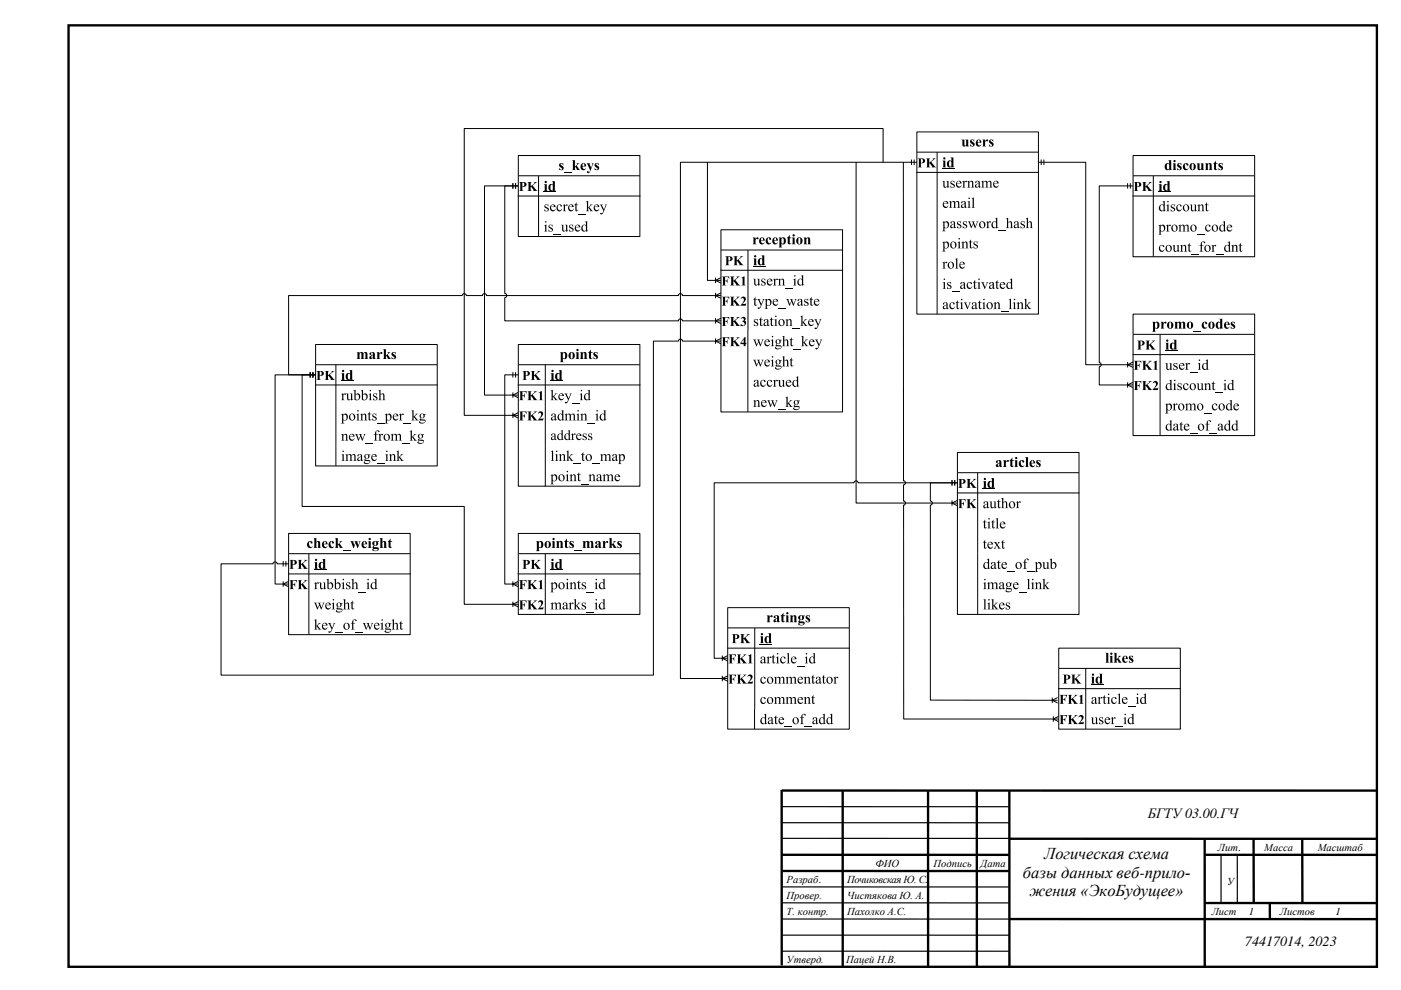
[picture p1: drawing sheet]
<svg xmlns="http://www.w3.org/2000/svg" width="420mm" height="297mm" viewBox="0 0 420 297" stroke-linecap="round" stroke-linejoin="round" font-family="sans-serif">
<defs><g id="words">
<g font-size="5">
<text x="313" y="257.6">Логическая схема</text>
<text x="306.7" y="263.3">базы данных веб-прило-</text>
<text x="308.7" y="268.9">жения «ЭкоБудущее»</text>
</g>
<g font-size="4.2">
<text x="344.1" y="245.5">БГТУ03.00.ГЧ</text>
<text x="373.2" y="283.9">74417014, 2023</text>
</g>
<g font-size="3.2">
<text x="365.2" y="255.4">Лит.</text>
<text x="379" y="255.4">Масса</text>
<text x="395" y="255.4">Масштаб</text>
<text x="262.4" y="260.1">ФИО</text>
<text x="279.9" y="260.1">Подпись</text>
<text x="294" y="260.1">Дата</text>
<text x="235.8" y="264.9">Разраб.</text>
<text x="235.8" y="269.6">Провер.</text>
<text x="254" y="264.9">Почиковская Ю. С.</text>
<text x="254" y="269.6">Чистякова Ю. А.</text>
<text x="367.9" y="265.6">У</text>
<text x="235.8" y="274.4">Т. контр.</text>
<text x="254" y="274.4">Пахолко А.С.</text>
<text x="363.3" y="274.6">Лист</text>
<text x="374.4" y="274.6">1</text>
<text x="383.7" y="274.6">Листов</text>
<text x="400.3" y="274.6">1</text>
<text x="235.8" y="288.9">Утверд.</text>
<text x="253.7" y="288.9">Пацей Н.В.</text>
</g>
</g></defs>
<g fill="none" stroke="#000" stroke-width=".71" stroke-linecap="butt">
<path d="M20.5 7.6h392.3v282.5h-392.3zM234.4 237v52.6M234.4 237.2h178.3M252.6 237.4l.1 52.6M278.2 237.4l.1 52.6M292.9 237.2v52.8M302.6 237.4v52.5M234.4 256.5h68.1M302.5 251.6l110.2 .1M361.2 251.9v38M361.4 256.5h51.4M375.8 251.8l.1 19"/>
<path d="M390.4 251.9l.1 18.9M234.5 261.3h68.1M302.7 275.7h110.1M361.3 270.9h51.5M380.7 271v4.6"/>
</g>
<path d="M234.4 242h68.1M234.4 246.8h68.1M234.4 251.5h68.1M366.1 256.7v14.1M370.9 256.7l.1 14.1M234.4 275.7h68.1M234.4 270.9h68.1M234.4 266.1h68.1M234.4 280.5l68.1 .1M234.4 285.4h68.1" fill="none" stroke="#000" stroke-width=".35"/>
<path d="M274.9 39.6h36.4v6h-36.4z" fill="#fff"/>
<path d="M274.9 45.6v-6h36.4v6M274.9 45.6v48.6h36.4v-48.6M274.9 45.6h36.4M274.9 51.7h36.4M281 45.6v48.6M282.5 50.5h3.7M299.3 69.3h2.3M285.4 87.5h2.3M300 93.6h2.3" fill="none" stroke="#000" stroke-width=".3"/>
<g fill="#000">
<path d="M277.6 47.5h1.3l-.3 .3v1l1.1-.9-.2-.4h1l-1.3 1 1.5 1.7h-1.4l.1-.3-.7-1-.1 1.1 .3 .2h-1.3l.3-.2 .1-2zM282.5 54.3h.7v1.3a.42 .42 0 0 0 .3 .5 .42 .42 0 0 0 .5-.3v-1.3l-.3-.2h.7v1.6l.3 .2-.7 .2v-.4a.62 .62 0 0 1-.8 .4 .62 .62 0 0 1-.4-.7v-1zM285.1 54.4l1-.2v.7a.58 .58 0 0 0-.9-.4l.1 .3a.92 .92 0 0 1 .8 1.4l-1.2 .1v-.7a.63 .63 0 0 0 1 .4l-.1-.4a.77 .77 0 0 1-.7-.4 .77 .77 0 0 1 0-.8zM288.4 54.5l.7-.3v.5l.6-.5a.22 .22 0 0 1 .2 .2 .22 .22 0 0 1-.2 .3l-.3-.2-.3 .4v1.1l.4 .3h-1l.3-.3v-1.2zM288.3 41.9h.8v1.6l.2 .2 .4-.3v-1.2l-.2-.3h.8v1.8l.2 .2h-.8v-.2a.63 .63 0 0 1-.8 .2 .63 .63 0 0 1-.4-.8v-.9zM289.9 54.5l.7-.3v.5a.61 .61 0 0 1 .8-.5 .61 .61 0 0 1 .4 .8v1l.3 .3h-1l.3-.3v-1.2l-.3-.3-.5 .3v1.2l.4 .3h-1l.3-.3v-1.2zM291.3 59.5l.7-.2v2.8l.3 .3h-1l.3-.3v-2.3zM291 42l1.1-.2-.1 .7a.44 .44 0 0 0-.2-.4 .44 .44 0 0 0-.5 .1l.1 .2a.83 .83 0 0 1 .8 .6 .83 .83 0 0 1-.5 1h-.8v-.7a.46 .46 0 0 0 .3 .5 .46 .46 0 0 0 .5-.2l-.1-.3a.89 .89 0 0 1-.6-1.3zM294.1 54.5l.7-.3v.5l.2-.2a.57 .57 0 0 1 .6-.3 .57 .57 0 0 1 .4 .5 .63 .63 0 0 1 .8-.5 .63 .63 0 0 1 .4 .8l.1 1 .3 .3h-1l.3-.3v-1a.42 .42 0 0 0-.4-.5 .42 .42 0 0 0-.4 .4v1.2l.3 .2h-1l.3-.3v-1a.45 .45 0 0 0-.3-.5 .45 .45 0 0 0-.6 .3v1.2l.4 .3h-1l.2-.2 .1-1-.1-.5zM294.5 41.9h.8v.5a.49 .49 0 0 1 .4-.5 .49 .49 0 0 1 .6 .2 .31 .31 0 0 1-.3 .3 .31 .31 0 0 1-.3-.1l-.4 .7 .1 .7 .2 .2h-1.1l.2-.4v-1.3zM296.7 42l1.1-.2-.1 .7a.44 .44 0 0 0-.2-.4 .44 .44 0 0 0-.6 .1l.2 .2a.83 .83 0 0 1 .8 .6 .83 .83 0 0 1-.5 1h-.8v-.7a.46 .46 0 0 0 .3 .5 .46 .46 0 0 0 .5-.2l-.3-.4a.74 .74 0 0 1-.4-1.2zM282.5 78.8l.7-.3v.5l.5-.5a.22 .22 0 0 1 .3 .2 .22 .22 0 0 1-.2 .3l-.3-.2-.3 .4v1.1l.4 .3h-1.1l.3-.3v-1.2z"/>
<path d="M284.5 60.5l.7-.2v.4l.2-.1a.57 .57 0 0 1 .5-.3 .57 .57 0 0 1 .5 .4 .63 .63 0 0 1 .7-.4 .63 .63 0 0 1 .5 .7v1.1l.3 .3h-1l.3-.3v-1.1a.42 .42 0 0 0-.3-.4 .42 .42 0 0 0-.5 .4v1.2l.3 .2h-1l.3-.3v-1.1a.44 .44 0 0 0-.3-.4 .44 .44 0 0 0-.5 .2v1.4l.3 .2h-1l.3-.2v-1.1v-.4zM286.3 77.7l.7-.2v2.8l.3 .3h-.9l.2-.3 .1-2.3zM287.1 66.5l1-.1v.7a.56 .56 0 0 0-.9-.4v.3a.91 .91 0 0 1 .9 1.3l-1.2 .2v-.8a.64 .64 0 0 0 1 .5l-.2-.5a.77 .77 0 0 1-.6-1.2zM288.2 72.7l.7-.3v.5a.61 .61 0 0 1 .8-.4 .61 .61 0 0 1 .4 .7v1.1l.3 .2h-1l.3-.2v-1.3l-.3-.3-.5 .3v1.3l.3 .2h-1l.3-.3v-1.2zM288.8 66.5l1-.1v.7a.58 .58 0 0 0-.9-.4l.1 .3a.92 .92 0 0 1 .8 1.3l-1.2 .2v-.8a.64 .64 0 0 0 1 .5l-.1-.5a.77 .77 0 0 1-.7-.4 .77 .77 0 0 1 0-.8zM290.2 66.4h.8l-.2 .3 .5 1.3 .4-1-.4-.6h.9l-.2 .3 .4 1.2 .5-1.2-.2-.3 .6 .1-.9 2-.6-1.3-.7 1.3zM291.1 71.9v.6h.5l-.5 .2v1.4l.2 .2 .3-.2a.41 .41 0 0 1-.5 .4 .41 .41 0 0 1-.3-.5v-1.3l-.3-.1zM292 72.6l1.1-.2v.7a.58 .58 0 0 0-1-.4l.1 .3a.92 .92 0 0 1 .8 1.4l-1.1 .1v-.7a.64 .64 0 0 0 1 .4l-.2-.4a.77 .77 0 0 1-.7-.4 .77 .77 0 0 1 0-.8zM295.6 66.6l.7-.2v.4l.5-.4a.23 .23 0 0 1 .3 .2 .23 .23 0 0 1-.2 .2l-.3-.1-.3 .3 .1 1.2 .3 .2h-1.1l.3-.2 .1-1-.1-.5zM301.6 65.6l.7-.3v1.5a.64 .64 0 0 1 .8-.4 .64 .64 0 0 1 .3 .9l.1 .9 .2 .2h-.9l.3-.2v-1.2a.41 .41 0 0 0-.4-.4 .41 .41 0 0 0-.4 .3v1.2l.3 .3h-1l.3-.3v-1.9v-.5zM306.1 66.5l1.1-.1v.7a.58 .58 0 0 0-1-.4l.1 .3a.92 .92 0 0 1 .8 1.3l-1.1 .2v-.8a.64 .64 0 0 0 1 .5l-.2-.5a.77 .77 0 0 1-.7-.4 .77 .77 0 0 1 0-.8zM307.5 65.6l.7-.3v1.5a.64 .64 0 0 1 .8-.4 .64 .64 0 0 1 .4 .9v.9l.3 .2h-1l.3-.2v-1.2a.41 .41 0 0 0-.4-.4 .41 .41 0 0 0-.4 .3v1.2l.3 .3h-1l.3-.3v-2.2z"/>
<path d="M284.1 84.8l1-.2v.7a.56 .56 0 0 0-.9-.4l.1 .3a.91 .91 0 0 1 .8 1.3l-1.2 .2v-.7a.63 .63 0 0 0 1 .4l-.1-.4a.77 .77 0 0 1-.7-1.2zM284.9 91a.65 .65 0 0 1 .8-.4 .65 .65 0 0 1 .4 .7l-.3-.1a.43 .43 0 0 0-.4-.4 .43 .43 0 0 0-.4 .5 .69 .69 0 0 0 .3 1 .69 .69 0 0 0 .9-.4 .86 .86 0 0 1-1.1 .8 .86 .86 0 0 1-.5-1.3zM287.1 90.1v.6h.5l-.5 .2 .1 1.4 .1 .2 .3-.2a.41 .41 0 0 1-.5 .5 .41 .41 0 0 1-.3-.6v-1.3l-.3-.1zM288.9 90.7h1l-.2 .3 .5 1.2 .5-1.2-.2-.3h.6l-1 2.1zM290.1 84.9a.65 .65 0 0 1 .8-.4 .65 .65 0 0 1 .4 .7h-.3a.49 .49 0 0 0-.6-.5 .49 .49 0 0 0-.2 .8 .66 .66 0 0 0 .4 .8 .66 .66 0 0 0 .8-.4 .87 .87 0 0 1-1.1 .8 .87 .87 0 0 1-.5-1.3zM292.3 84l.1 .7h.4l-.4 .1v1.5l.1 .1 .3-.1a.41 .41 0 0 1-.5 .4 .41 .41 0 0 1-.3-.6v-1.3l-.3-.1zM293.8 90.1v.6h.5l-.5 .2 .1 1.4 .1 .2 .3-.2a.41 .41 0 0 1-.5 .5 .41 .41 0 0 1-.3-.6v-1.3l-.3-.1zM294.1 84.7h1l-.2 .3 .5 1.2 .5-1.3-.3-.2h.7l-1 2zM297.8 90.9l.7-.2v.4a.61 .61 0 0 1 .8-.4 .61 .61 0 0 1 .4 .7v1.1l.3 .2h-1l.4-.2-.1-1.3-.2-.3-.6 .3 .1 1.3 .3 .2h-1l.3-.2v-1.3zM299 84v.7h.5l-.5 .1v1.5l.2 .1 .3-.1a.41 .41 0 0 1-.5 .4 .41 .41 0 0 1-.3-.6v-1.3l-.3-.1zM302.4 89.9l.7-.3v2.8l.3 .3h-1l.3-.3v-1.9v-.5zM304.8 90.9l.7-.2v.4a.61 .61 0 0 1 .7-.4 .61 .61 0 0 1 .5 .7v1.1l.3 .2h-1l.3-.2v-1.3l-.3-.3-.5 .3v1.3l.3 .2h-1l.3-.2v-1.3z"/>
<path d="M307 89.9l.7-.3v2l.7-.6-.1-.3h.8l-1 .8 1.1 1.2h-.9l.1-.2-.7-.9v.9l.3 .2h-1l.4-.4-.1-2.3z"/>
<path d="M275.1 47.5h1.2a.82 .82 0 0 1 1 .9 .82 .82 0 0 1-1.2 .6v1l.4 .2h-1.4l.3-.1 .1-.4v-1.9zM276.1 47.7v1.1a.58 .58 0 0 0 .6-.5 .58 .58 0 0 0-.6-.6z"/>
<path d="M282.8 47.5a.35 .35 0 0 1 .7 0 .35 .35 0 0 1-.7 0zM282.6 48.2h.8v1.8l.3 .2h-1.1l.2-.2v-1.4z"/>
<path d="M284.9 47.3h.9v2.5l.3 .3-.9 .2v-.4a.86 .86 0 0 1-1.1 .1 .86 .86 0 0 1-.2-1.2 .76 .76 0 0 1 .5-.6 .76 .76 0 0 1 .8 .2v-.9zM284.7 48.4l-.2 .7a.48 .48 0 0 0 0 .6 .48 .48 0 0 0 .6 .2l.1-1.3z"/>
<path d="M286.9 54.5a.8 .8 0 0 1 .9-.2 .8 .8 0 0 1 .5 .7h-1.4a.7 .7 0 0 0 .4 .9 .7 .7 0 0 0 .9-.4 .87 .87 0 0 1-1.1 .8 .87 .87 0 0 1-.5-1.3zM287.1 54.5l-.2 .4h.9a.45 .45 0 0 0-.2-.5 .45 .45 0 0 0-.5 .1z"/>
<path d="M290.3 59.5a.25 .25 0 0 1 .5 0 .25 .25 0 0 1-.5 0zM290 60.5l.7-.2v1.8l.3 .3h-.9l.3-.3v-1.2z"/>
<path d="M292.6 54.4a.7 .7 0 0 1 .7-.2 .7 .7 0 0 1 .5 .7v1.1h.3l-.5 .3-.2-.3a.59 .59 0 0 1-1 .1 .59 .59 0 0 1 .4-.9l.6-.2v-.4a.41 .41 0 0 0-.5-.2 .41 .41 0 0 0-.3 .5l-.2-.2zM292.8 55.4a.39 .39 0 0 0 0 .6 .39 .39 0 0 0 .6-.2v-.7z"/>
<path d="M292.8 42.1a.81 .81 0 0 1 1-.2 .81 .81 0 0 1 .4 .9h-1.1a.58 .58 0 0 0 .3 .8 .58 .58 0 0 0 .8-.3 .88 .88 0 0 1-1.2 .6 .88 .88 0 0 1-.4-1.3zM293.3 42l-.2 .7h.6a.44 .44 0 0 0 0-.5 .44 .44 0 0 0-.4-.2z"/>
<path d="M298 54.5a.8 .8 0 0 1 .9-.2 .8 .8 0 0 1 .5 .7h-1.4a.7 .7 0 0 0 .5 .9 .7 .7 0 0 0 .9-.4 .87 .87 0 0 1-1.2 .8 .87 .87 0 0 1-.4-1.3zM298.2 54.5l-.2 .4h1a.45 .45 0 0 0-.3-.5 .45 .45 0 0 0-.5 .1z"/>
<path d="M282.5 66.6l.7-.2v.4a.8 .8 0 0 1 1.1-.3 .8 .8 0 0 1 .2 1.2 .85 .85 0 0 1-1.3 .6v.9l.3 .2h-1l.3-.2v-.3v-2zM283.2 67v.7a.54 .54 0 0 0 .6 .7 .54 .54 0 0 0 .4-.8 .58 .58 0 0 0-.3-.8 .58 .58 0 0 0-.7 .2z"/>
<path d="M282.5 72.7l.7-.2v.4a.8 .8 0 0 1 1.1-.3 .8 .8 0 0 1 .2 1.2 .85 .85 0 0 1-1.3 .6v.9l.3 .2h-1l.3-.2v-.3v-2.1zM283.2 73.1v.7a.54 .54 0 0 0 .6 .6 .54 .54 0 0 0 .4-.8 .58 .58 0 0 0-.3-.7 .58 .58 0 0 0-.7 .2z"/>
<path d="M282.9 60.6a.8 .8 0 0 1 .9-.3 .8 .8 0 0 1 .5 .8h-1.4a.7 .7 0 0 0 .5 .9 .7 .7 0 0 0 .9-.4 .87 .87 0 0 1-1.2 .8 .87 .87 0 0 1-.4-1.3zM283.1 60.6l-.2 .4h1a.45 .45 0 0 0-.3-.5 .45 .45 0 0 0-.5 .1z"/>
<path d="M284.1 79.5a1.01 1.01 0 0 1 2 0 1.01 1.01 0 0 1-2 0zM284.7 78.8l-.1 .2a1 1 0 0 0 .7 1.4 .94 .94 0 0 0 .4-1 .94 .94 0 0 0-.9-.7z"/>
<path d="M284.8 73.5a1.05 1.05 0 0 1 2.1 0 1.05 1.05 0 0 1-2.1 0zM285.4 72.8a1.04 1.04 0 0 0 .7 1.6 .94 .94 0 0 0 .3-1.1 .94 .94 0 0 0-.9-.6z"/>
<path d="M285.1 66.5a.7 .7 0 0 1 .8-.1 .7 .7 0 0 1 .4 .7l.1 1h.3l-.5 .4-.2-.4a.59 .59 0 0 1-1.1 .2 .59 .59 0 0 1 .5-1l.6-.2v-.3a.41 .41 0 0 0-.6-.2 .41 .41 0 0 0-.2 .5l-.2-.2zM285.4 67.5a.39 .39 0 0 0 0 .7 .39 .39 0 0 0 .6-.2v-.8z"/>
<path d="M287.4 71.6a.22 .22 0 0 1 .4 0 .22 .22 0 0 1-.4 0zM287.1 72.7l.7-.3v1.8l.3 .3h-1l.3-.3v-1.2z"/>
<path d="M287.9 78.8a.81 .81 0 0 1 .9-.2 .81 .81 0 0 1 .5 .7h-1.4a.7 .7 0 0 0 .4 .9 .7 .7 0 0 0 .9-.4 .87 .87 0 0 1-1.1 .8 .87 .87 0 0 1-.5-1.3zM288.1 78.8l-.2 .4h.9a.45 .45 0 0 0-.2-.5 .45 .45 0 0 0-.5 .1z"/>
<path d="M288.3 60.5a.71 .71 0 0 1 .8-.2 .71 .71 0 0 1 .5 .7v1l.3 .1-.5 .3-.2-.3a.59 .59 0 0 1-1.1 .1 .59 .59 0 0 1 .5-.9l.6-.3v-.3a.4 .4 0 0 0-.6-.2 .4 .4 0 0 0-.2 .5l-.2-.2zM288.6 61.4a.39 .39 0 0 0 0 .7 .39 .39 0 0 0 .6-.2v-.7z"/>
<path d="M293.5 67.4a1.01 1.01 0 0 1 2 0 1.01 1.01 0 0 1-2 0zM294.1 66.7l-.1 .1a.99 .99 0 0 0 .8 1.5 .95 .95 0 0 0 .3-1.1 .95 .95 0 0 0-.9-.6z"/>
<path d="M298.3 65.6l.7-.3v2.8l.3 .1-.7 .3v-.3a.89 .89 0 0 1-1.2 0 .89 .89 0 0 1-.1-1.2l.6-.6 .7 .1v-.7zM297.8 66.7a.85 .85 0 0 0-.2 1 .85 .85 0 0 0 .9 .5l.1-1.2a.46 .46 0 0 0-.2-.4 .46 .46 0 0 0-.6 .1z"/>
<path d="M304.2 66.5a.7 .7 0 0 1 .8-.1 .7 .7 0 0 1 .4 .7v1h.3l-.4 .4-.3-.4a.59 .59 0 0 1-1 .2 .59 .59 0 0 1 .5-1l.5-.2v-.3a.41 .41 0 0 0-.5-.2 .41 .41 0 0 0-.2 .5l-.3-.2zM304.5 67.5a.39 .39 0 0 0-.1 .7 .39 .39 0 0 0 .6-.2v-.8z"/>
<path d="M282.9 83.8a.22 .22 0 0 1 .4 0 .22 .22 0 0 1-.4 0zM282.6 84.8l.7-.2v1.8l.3 .2h-1l.3-.2v-1.2z"/>
<path d="M282.9 90.8a.7 .7 0 0 1 .8-.1 .7 .7 0 0 1 .4 .7v1h.3l-.4 .4-.2-.4a.59 .59 0 0 1-1.1 .2 .59 .59 0 0 1 .5-1l.6-.2-.1-.3a.41 .41 0 0 0-.5-.2 .41 .41 0 0 0-.2 .5l-.3-.2zM283.2 91.8a.39 .39 0 0 0-.1 .7 .39 .39 0 0 0 .7-.2v-.8z"/>
<path d="M288.1 89.9a.22 .22 0 0 1 .4 0 .22 .22 0 0 1-.4 0zM287.8 90.9l.7-.2v1.7l.3 .3h-1l.3-.2v-1v-.5z"/>
<path d="M288.1 84.8a.7 .7 0 0 1 .8-.2 .7 .7 0 0 1 .4 .7v1.1h.3l-.4 .3-.3-.3a.59 .59 0 0 1-1 .1 .59 .59 0 0 1 .5-.9l.5-.3v-.3a.41 .41 0 0 0-.5-.2 .41 .41 0 0 0-.2 .5l-.3-.2zM288.4 85.7a.39 .39 0 0 0-.1 .7 .39 .39 0 0 0 .6-.2v-.7z"/>
<path d="M291.6 90.8a.7 .7 0 0 1 .7-.1 .7 .7 0 0 1 .5 .7v1h.3l-.5 .4-.2-.4a.59 .59 0 0 1-1 .2 .59 .59 0 0 1 .4-1l.6-.2v-.3a.4 .4 0 0 0-.5-.2 .4 .4 0 0 0-.3 .5l-.2-.2zM291.8 91.8a.39 .39 0 0 0 0 .7 .39 .39 0 0 0 .6-.2v-.8z"/>
<path d="M293.3 83.8a.22 .22 0 0 1 .4 0 .22 .22 0 0 1-.4 0zM293 84.8l.7-.2v1.8l.3 .2h-1l.3-.2v-1.2z"/>
<path d="M294.8 89.9a.22 .22 0 0 1 .4 0 .22 .22 0 0 1-.4 0zM294.5 90.9l.7-.2v1.7l.3 .3h-1l.3-.3v-1.2z"/>
<path d="M295.7 91.7a1.01 1.01 0 0 1 2 0 1.01 1.01 0 0 1-2 0zM296.3 91l-.1 .1a.99 .99 0 0 0 .8 1.5 .94 .94 0 0 0 .3-1.1 .94 .94 0 0 0-.9-.6z"/>
<path d="M296.8 84.8a.71 .71 0 0 1 .7-.2 .71 .71 0 0 1 .5 .7v1l.3 .1-.5 .3-.2-.3a.59 .59 0 0 1-1 .1 .59 .59 0 0 1 .4-.9l.6-.3v-.3a.4 .4 0 0 0-.5-.2 .4 .4 0 0 0-.3 .5l-.2-.2zM297 85.7a.39 .39 0 0 0 0 .7 .39 .39 0 0 0 .6-.2v-.7z"/>
<path d="M300 84.9a.8 .8 0 0 1 .9-.3 .8 .8 0 0 1 .5 .8h-1.4a.69 .69 0 0 0 .4 .9 .69 .69 0 0 0 .9-.4 .87 .87 0 0 1-1.1 .8 .87 .87 0 0 1-.5-1.3zM300.2 84.9l-.2 .4h.9a.44 .44 0 0 0-.2-.5 .44 .44 0 0 0-.5 .1z"/>
<path d="M302.7 83.8l.7-.2 .1 2.7 .3 .2-.7 .2v-.3a.89 .89 0 0 1-1.2 0 .89 .89 0 0 1-.1-1.2l.6-.6 .7 .2v-.8zM302.3 84.9a.85 .85 0 0 0-.2 1 .85 .85 0 0 0 .9 .5l.1-1.2a.46 .46 0 0 0-.3-.4 .46 .46 0 0 0-.5 .1z"/>
<path d="M303.9 89.9a.25 .25 0 0 1 .5 0 .25 .25 0 0 1-.5 0zM303.6 90.9l.7-.2v1.7l.3 .3h-.9l.3-.3v-1.2z"/>
</g>
<path d="M287 135.7h36.5v6.1h-36.5z" fill="#fff"/>
<path d="M256.7 48.7v102.2h30.3M285.4 150.1v1.6M287 141.8v-6.1h36.5v6.1M287 141.8v42.5h36.5v-42.5M287 141.8h36.5M287 147.9h36.5M287 150.1l-1.6 .8 1.6 .8M293.1 141.8v42.5M294.6 146.7h3.8M302 171.5h2.3M305.5 177.6h2.3M308 171.5h2.3" fill="none" stroke="#000" stroke-width=".3"/>
<g fill="#000">
<path d="M300.7 138.1h.9v.4a.48 .48 0 0 1 .3-.5 .48 .48 0 0 1 .6 .3 .3 .3 0 0 1-.2 .3 .3 .3 0 0 1-.4-.2l-.3 .6v.8l.2 .3h-1.1l.3-.5-.1-1.3zM303.4 137.3l.1 .8h.5v.2h-.5v1.5l.4-.1a.53 .53 0 0 1-.7 .4 .53 .53 0 0 1-.3-.7v-1.1l-.3-.1zM305.9 138.2a.61 .61 0 0 1 .8-.2 .61 .61 0 0 1 .2 .8l-.3-.1-.2-.5a.8 .8 0 0 0-.3 1.1 .8 .8 0 0 0 1 .3 .99 .99 0 0 1-1.5 .3 .99 .99 0 0 1 .1-1.5zM307.3 137.1h.9v2.7l.2 .3h-1.1l.3-.4v-2.3zM310.8 138.2l1.1-.2v.7a.44 .44 0 0 0-.3-.5 .44 .44 0 0 0-.5 .2l.1 .1a.84 .84 0 0 1 .8 .7 .84 .84 0 0 1-.5 .9l-.8 .1v-.8a.46 .46 0 0 0 .3 .5 .46 .46 0 0 0 .6-.1l-.2-.3a.9 .9 0 0 1-.6-1.3zM287.2 149.8h2.3v.7a.91 .91 0 0 0-1.2-.6v1.1l.4-.1 .3-.5v1.4l-.3-.5-.4-.1v1l.3 .2h-1.4l.4-.3v-1.9v-.3zM289.7 143.7h1.4l-.3 .2v1.1l1.1-1-.3-.3h1.1l-1.4 1 1.5 1.7h-1.4l.2-.3-.8-1v1.1l.3 .2h-1.4l.3-.2 .1-.3v-2zM289.7 149.8h1.4l-.3 .2v1.1l1.1-1-.3-.3h1.1l-1.4 1 1.5 1.6h-1.4l.2-.3-.8-.9v1l.3 .2h-1.4l.4-.3v-1.9l-.1-.3zM295.3 155.9v.6h.5l-.5 .2 .1 1.4 .1 .2 .3-.2a.41 .41 0 0 1-.5 .4 .41 .41 0 0 1-.3-.5v-1.3l-.3-.1zM297.8 155.9v.6h.5l-.5 .2v1.4l.2 .2 .3-.2a.41 .41 0 0 1-.5 .4 .41 .41 0 0 1-.3-.5v-1.3l-.4-.1zM296.6 150.5h.7v1.3a.42 .42 0 0 0 .4 .4 .42 .42 0 0 0 .4-.2v-1.3l-.3-.2h.7v1.6l.3 .2-.7 .2v-.4a.62 .62 0 0 1-.7 .4 .62 .62 0 0 1-.5-.8v-1.1zM298.5 155.7l.7-.3v2.8l.3 .3h-1l.3-.3v-1.9v-.5z"/>
<path d="M299.5 149.8l.1 .7h.4l-.4 .1v1.5l.1 .1 .3-.2a.41 .41 0 0 1-.5 .5 .41 .41 0 0 1-.3-.6v-1.3l-.3-.1zM300.1 149.6l.7-.2v1.4a.63 .63 0 0 1 .8-.4 .63 .63 0 0 1 .4 .9v1l.3 .1h-1l.3-.2v-1.2a.4 .4 0 0 0-.4-.4 .4 .4 0 0 0-.4 .3v1.4l.3 .1h-1l.3-.2v-2.3zM304.6 150.6l.7-.2v.4l.5-.4a.22 .22 0 0 1 .2 .2 .22 .22 0 0 1-.1 .2l-.4-.1-.2 .3v1.1l.3 .3h-1l.3-.2v-1.3zM295.3 161.9v.7h.5l-.5 .2 .1 1.4 .1 .2 .3-.2a.41 .41 0 0 1-.5 .4 .41 .41 0 0 1-.3-.5v-1.3l-.3-.1zM294.8 180l.7-.3v2.8l.3 .3h-1l.3-.3v-2.2zM295.9 174.9l.7-.2v.4a.63 .63 0 0 1 .6-.4 .63 .63 0 0 1 .6 .4 .64 .64 0 0 1 .8-.4 .64 .64 0 0 1 .4 .7v1.1l.3 .2h-1l.3-.2v-1.1a.42 .42 0 0 0-.3-.4 .42 .42 0 0 0-.5 .3v1.2l.3 .2h-1l.3-.2 .1-1.1a.44 .44 0 0 0-.4-.5 .44 .44 0 0 0-.5 .3v1.3l.3 .2h-1l.3-.2v-1.2zM297.1 180l.7-.3v2l.7-.6-.1-.3h.9l-1.1 .8 1.2 1.2h-1l.1-.2-.7-.9 .1 .9 .3 .2h-1.1l.4-.4v-2.3zM297.9 162.6h1l-.2 .2 .3 .5 .3-.5-.2-.2h.7l-.7 .8 .9 1.2h-.9l.2-.2-.4-.7-.5 .7 .2 .2h-.7l.8-1zM299.5 168l.1 .7h.4l-.4 .1v1.5l.1 .1 .3-.1a.41 .41 0 0 1-.5 .4 .41 .41 0 0 1-.3-.5v-1.4h-.3zM300.7 161.9l.1 .7h.5l-.5 .2v1.4l.2 .2 .2-.2a.41 .41 0 0 1-.4 .4 .41 .41 0 0 1-.4-.5v-1.3l-.3-.1zM307.3 167.8a.53 .53 0 0 1 .7-.3 .53 .53 0 0 1 .3 .6l-.6-.4a.64 .64 0 0 0-.3 1h.5l-.5 .1v1.6l.5 .3h-1.2l.3-.3 .1-1.6-.4-.1h.4zM307.9 173.9l.7-.3v2.8l.3 .3h-1l.3-.3v-2.2z"/>
<path d="M310.3 174.9l.6-.2v.4a.61 .61 0 0 1 .8-.4 .61 .61 0 0 1 .4 .7v1l.3 .3h-.9l.3-.4-.1-1.1-.2-.2-.6 .2 .1 1.3 .3 .2h-1l.3-.2v-.9l-.1-.6zM312.5 173.9l.7-.3v2l.7-.6-.2-.2h.9l-1.1 .7 1.2 1.2h-1l.2-.2-.7-.9v.9l.3 .2h-1l.3-.4v-2.2zM312.4 168.7h.8v1.3a.42 .42 0 0 0 .3 .5 .42 .42 0 0 0 .5-.3v-1.3l-.3-.2h.6l.1 1.6 .3 .2-.7 .2v-.4a.62 .62 0 0 1-.8 .4 .62 .62 0 0 1-.4-.8v-1zM301.7 180.9l1-.1v.6a.56 .56 0 0 0-.9-.3l.1 .3a.91 .91 0 0 1 .8 1.3l-1.2 .1v-.7a.64 .64 0 0 0 1 .5l-.1-.5a.77 .77 0 0 1-.7-1.2z"/>
<path d="M298.7 138.3l.4-.2a.76 .76 0 0 1 .8 0 .76 .76 0 0 1 .3 .7v.9l.2 .1a.41 .41 0 0 1-.4 .3 .41 .41 0 0 1-.4-.3 .54 .54 0 0 1-.6 .4 .54 .54 0 0 1-.4-.6l.3-.4a.63 .63 0 0 0 .6-.3 .63 .63 0 0 0 0-.7l-.4 .2a.32 .32 0 0 1-.1 .4 .32 .32 0 0 1-.4 0 .32 .32 0 0 1 .1-.5zM299.3 139.2a.29 .29 0 0 0-.2 .4 .29 .29 0 0 0 .5 0v-.6z"/>
<path d="M304.3 137.4a.35 .35 0 0 1 .7 0 .35 .35 0 0 1-.7 0zM304.1 138.1h.9v1.7l.2 .3h-1.1l.3-.4v-1.4z"/>
<path d="M308.9 138.3a.82 .82 0 0 1 1-.2 .82 .82 0 0 1 .5 .9h-1.2a.62 .62 0 0 0 .4 .8 .62 .62 0 0 0 .8-.3 .96 .96 0 0 1-1.4 .5 .96 .96 0 0 1-.2-1.5zM309.4 138.2l-.2 .7h.6a.44 .44 0 0 0 0-.5 .44 .44 0 0 0-.4-.2z"/>
<path d="M287.3 143.7h1.1a.81 .81 0 0 1 1.1 .9 .81 .81 0 0 1-1.2 .6v1l.3 .2h-1.3l.3-.3v-1.9zM288.3 143.8v1.2a.58 .58 0 0 0 .5-.6 .58 .58 0 0 0-.5-.6z"/>
<path d="M294.9 143.7a.35 .35 0 0 1 .7 0 .35 .35 0 0 1-.7 0zM294.7 144.3h.9v1.8l.2 .3h-1.1l.3-.4v-1.4z"/>
<path d="M295.1 150.6a.7 .7 0 0 1 .7-.2 .7 .7 0 0 1 .5 .7v1.1h.3l-.5 .3-.2-.3a.59 .59 0 0 1-1 .1 .59 .59 0 0 1 .4-1l.6-.2v-.3a.4 .4 0 0 0-.5-.2 .4 .4 0 0 0-.3 .5l-.2-.2zM295.3 151.5a.39 .39 0 0 0 0 .7 .39 .39 0 0 0 .6-.2v-.7z"/>
<path d="M296.3 155.7a.22 .22 0 0 1 .4 0 .22 .22 0 0 1-.4 0zM296 156.7l.7-.2v1.7l.3 .3h-1l.3-.2v-1v-.5z"/>
<path d="M297.1 143.4h.9v2.6l.2 .3-.8 .1v-.3a.86 .86 0 0 1-1.2 .1 .86 .86 0 0 1-.1-1.2 .75 .75 0 0 1 .5-.7 .75 .75 0 0 1 .8 .2v-.9zM296.9 144.5l-.2 .8a.49 .49 0 0 0 0 .6 .49 .49 0 0 0 .6 .1l.1-1.2z"/>
<path d="M300 156.8a.8 .8 0 0 1 .9-.3 .8 .8 0 0 1 .5 .8h-1.4a.7 .7 0 0 0 .5 .9 .7 .7 0 0 0 .9-.5 .87 .87 0 0 1-1.2 .8 .87 .87 0 0 1-.4-1.3zM300.2 156.8l-.2 .4h1a.45 .45 0 0 0-.3-.5 .45 .45 0 0 0-.5 .1z"/>
<path d="M302.4 151.4a1.05 1.05 0 0 1 2.1 0 1.05 1.05 0 0 1-2.1 0zM303 150.7a1.04 1.04 0 0 0 .7 1.6 .94 .94 0 0 0 .3-1 .94 .94 0 0 0-.9-.7z"/>
<path d="M295.1 173.9a.22 .22 0 0 1 .4 0 .22 .22 0 0 1-.4 0zM294.8 174.9l.7-.2v1.7l.3 .3h-1l.3-.2v-1.2z"/>
<path d="M295.8 167.8l.7-.2 .1 2.7 .3 .2-.7 .2v-.3a.89 .89 0 0 1-1.2 0 .89 .89 0 0 1-.1-1.2l.6-.5 .7 .1v-.8zM295.4 168.9a.85 .85 0 0 0-.2 1 .85 .85 0 0 0 .9 .5l.1-1.1a.46 .46 0 0 0-.3-.5 .46 .46 0 0 0-.5 .1z"/>
<path d="M296.3 162.8a.8 .8 0 0 1 .9-.2 .8 .8 0 0 1 .5 .8h-1.4a.7 .7 0 0 0 .5 .8 .7 .7 0 0 0 .9-.4 .87 .87 0 0 1-1.2 .8 .87 .87 0 0 1-.4-1.3zM296.5 162.8l-.2 .4h1a.45 .45 0 0 0-.3-.5 .45 .45 0 0 0-.5 .1z"/>
<path d="M296.3 179.9a.22 .22 0 0 1 .4 0 .22 .22 0 0 1-.4 0zM296 181l.7-.2v1.7l.3 .3h-1l.3-.2v-1v-.5z"/>
<path d="M297.3 168.8a.7 .7 0 0 1 .8-.2 .7 .7 0 0 1 .4 .7v1.1h.3l-.4 .3-.3-.3a.59 .59 0 0 1-1 .1 .59 .59 0 0 1 .5-.9l.5-.3v-.3a.4 .4 0 0 0-.5-.2 .4 .4 0 0 0-.2 .5l-.3-.2zM297.6 169.8a.39 .39 0 0 0-.1 .6 .39 .39 0 0 0 .6-.2v-.7z"/>
<path d="M300.5 168.9a.8 .8 0 0 1 .9-.3 .8 .8 0 0 1 .5 .8h-1.3a.69 .69 0 0 0 .4 .9 .69 .69 0 0 0 .9-.4 .87 .87 0 0 1-1.2 .8 .87 .87 0 0 1-.4-1.3zM300.7 168.9l-.1 .4h.9a.44 .44 0 0 0-.3-.5 .44 .44 0 0 0-.5 .1z"/>
<path d="M299.8 174.8a.7 .7 0 0 1 .7-.1 .7 .7 0 0 1 .5 .7v1.1h.3l-.5 .3-.2-.3a.59 .59 0 0 1-1 .1 .59 .59 0 0 1 .4-1l.6-.2v-.3a.4 .4 0 0 0-.5-.2 .4 .4 0 0 0-.3 .5l-.2-.2zM300 175.8a.39 .39 0 0 0 0 .7 .39 .39 0 0 0 .6-.2v-.7z"/>
<path d="M301.8 174.9l.6-.2 1.1 .2-.4 .1a.82 .82 0 0 1-.2 .9 .82 .82 0 0 1-.9 .2l-.1 .2 .3 .1a.85 .85 0 0 1 1.2 .7 1.08 1.08 0 0 1-.9 .6 1.08 1.08 0 0 1-1-.5l.3-.5-.2-.3 .4-.4-.4-.4zM302.1 174.9a.58 .58 0 0 0-.1 .7 .58 .58 0 0 0 .7 .3 .58 .58 0 0 0 .1-.7 .58 .58 0 0 0-.7-.3zM302 176.7l-.2 .2a.75 .75 0 0 0 .7 .6 .75 .75 0 0 0 .7-.6z"/>
<path d="M304 175a.81 .81 0 0 1 .9-.3 .81 .81 0 0 1 .5 .8h-1.4a.7 .7 0 0 0 .4 .9 .7 .7 0 0 0 .9-.4 .87 .87 0 0 1-1.1 .8 .87 .87 0 0 1-.5-1.3zM304.2 175l-.2 .4h.9a.45 .45 0 0 0-.2-.5 .45 .45 0 0 0-.5 .1z"/>
<path d="M304.4 169.6a1.01 1.01 0 0 1 2 0 1.01 1.01 0 0 1-2 0zM305 168.9l-.1 .2a.99 .99 0 0 0 .8 1.4 .94 .94 0 0 0 .3-1 .94 .94 0 0 0-.9-.7z"/>
<path d="M309.4 173.9a.25 .25 0 0 1 .5 0 .25 .25 0 0 1-.5 0zM309.1 174.9l.7-.2v1.7l.3 .3h-1l.3-.2v-1.2z"/>
<path d="M310.2 168.9l.7-.3v.5a.74 .74 0 0 1 1-.4 .74 .74 0 0 1 .4 .9 .9 .9 0 0 1-.4 1 .9 .9 0 0 1-1 0v.8l.3 .2h-1l.4-.5-.1-2.1zM311.1 169.1l-.2 .9a.54 .54 0 0 0 .6 .6 .54 .54 0 0 0 .4-.8 .58 .58 0 0 0-.1-.7 .58 .58 0 0 0-.7 0z"/>
<path d="M314.7 167.8l.7-.2v1.4a.81 .81 0 0 1 1.1-.2 .81 .81 0 0 1 .2 1.1 1.06 1.06 0 0 1-1.7 .6v-2.5zM315.4 169.2v1.1a.66 .66 0 0 0 .9 .1 .66 .66 0 0 0 .1-.9 .55 .55 0 0 0-.4-.5 .55 .55 0 0 0-.6 .2z"/>
<path d="M299.8 181a.81 .81 0 0 1 .9-.2 .81 .81 0 0 1 .5 .8h-1.4a.7 .7 0 0 0 .4 .9 .7 .7 0 0 0 .9-.5 .87 .87 0 0 1-1.1 .8 .87 .87 0 0 1-.5-1.3zM300 181.1l-.2 .3h.9a.45 .45 0 0 0-.2-.4 .45 .45 0 0 0-.5 .1z"/>
</g>
<path d="M218.2 182.3h36.4v6.1h-36.4z" fill="#fff"/>
<g fill="none" stroke="#000" stroke-width=".3">
<path d="M270.8 48.7l.1 95.5a.61 .61 0 0 1 .6 .7 .61 .61 0 0 1-.6 .6v4.8a.61 .61 0 0 1 .6 .6 .61 .61 0 0 1-.6 .6v64.2h46.5M273.3 47.9v1.6M274.1 47.9v1.6M274.9 48.7h-70.9v154.9h14.2M285.4 144v1.7M286.2 144v1.7M216.6 196.7v1.6M218.2 188.4v-6.1h36.4v6.1M218.2 188.4v30.3h36.4v-30.3M218.2 188.4h36.4M218.2 194.5h36.4M218.2 196.7l-1.6 .8 1.6 .8"/>
<path d="M218.2 197.5h-4.1v-52.6h41.9a.62 .62 0 0 1 .7-.6 .62 .62 0 0 1 .6 .6h29.7h-8.1v5.4a.61 .61 0 0 1 .6 .6 .61 .61 0 0 1-.6 .6v58.5l38.2 .1M226.3 188.4v24.3M227.8 193.2h3.7M238.9 199.9h2.3M216.6 202.8v1.6M218.2 202.8l-1.6 .8 1.6 .8M226.2 212.7v6M235.2 218.1h2.3M241.1 218.1h2.3M315.5 209.3v1.6M315.8 214.9v1.6M317.1 209.3l-1.6 .8 1.6 .8"/>
<path d="M317.4 214.9l-1.6 .8 1.6 .8"/>
</g>
<g fill="#000">
<path d="M218.4 196.3h2.3v.8a.93 .93 0 0 0-1.3-.6v1.1l.5-.1 .2-.5v1.4l-.2-.5-.5-.2v1.1l.4 .2h-1.4l.3-.1 .1-.4v-1.9zM220.9 196.3h1.3l-.3 .2v1.1l1.1-.9-.2-.4h1l-1.3 1.1 1.5 1.6h-1.4l.1-.3-.7-1-.1 1 .3 .3h-1.3l.3-.1v-.4v-1.9zM221.9 190.3h1.3l-.3 .2v1l1.1-.9-.2-.3h1l-1.3 1 1.5 1.6h-1.4l.1-.3-.7-.9-.1 1 .3 .2h-1.3l.3-.1 .1-.3-.1-2zM224.2 196.7l1-.4 .1 2.5 .3 .2h-1.4l.4-.2 .1-1.7-.1-.3zM229.8 197.2l.7-.2v.4l.5-.4a.23 .23 0 0 1 .3 .1 .23 .23 0 0 1-.2 .3l-.4-.1-.2 .3v1.1l.3 .3h-1l.3-.2v-1v-.5zM229.9 184.6h.8v.5a.48 .48 0 0 1 .4-.5 .48 .48 0 0 1 .5 .3 .3 .3 0 0 1-.2 .3 .3 .3 0 0 1-.3-.2l-.4 .5v1l.3 .2h-1.1l.2-.5v-1.3zM231.9 196.4l.1 .6h.4l-.4 .2v1.4l.2 .2 .2-.2a.41 .41 0 0 1-.4 .4 .41 .41 0 0 1-.4-.5v-1.3l-.3-.1zM234.8 183.9l.1 .7h.5v.2h-.5v1.6l.4-.2a.53 .53 0 0 1-.7 .5 .53 .53 0 0 1-.3-.8v-1.1h-.3zM234.2 197.3a.64 .64 0 0 1 .7-.4 .64 .64 0 0 1 .5 .7l-.3-.1a.44 .44 0 0 0-.5-.4 .44 .44 0 0 0-.3 .5 .7 .7 0 0 0 .2 1 .7 .7 0 0 0 1-.4 .87 .87 0 0 1-1.1 .8 .87 .87 0 0 1-.5-1.3zM235.8 196.2l.7-.3v2.8l.4 .3h-1l.3-.3v-2.2zM236.8 184.6h.8v.3a.63 .63 0 0 1 .9-.3 .63 .63 0 0 1 .3 .8v1l.2 .3h-1l.2-.5-.2-1.3-.4 .2v1.3l.2 .3h-1l.2-.3v-1.3zM241.7 184.8l1.1-.2-.1 .7a.44 .44 0 0 0-.2-.5 .44 .44 0 0 0-.5 .1l.1 .2a.84 .84 0 0 1 .8 .7 .84 .84 0 0 1-.5 .9h-.8v-.7a.46 .46 0 0 0 .3 .5 .46 .46 0 0 0 .6-.2l-.2-.2a.9 .9 0 0 1-.6-1.3z"/>
<path d="M218.4 202.4h2.3v.8a.93 .93 0 0 0-1.3-.6v1.1l.5-.2 .2-.4v1.3l-.2-.5-.5-.1v1.1l.4 .2h-1.4l.4-.3v-1.9l-.1-.3zM220.9 202.4h1.3l-.3 .2v1.1l1.1-1-.2-.3h1l-1.3 1 1.5 1.7h-1.4l.1-.3-.7-1-.1 1 .3 .3h-1.3l.3-.3v-1.9v-.3zM224.4 202.5a.83 .83 0 0 1 1.2 .3 .83 .83 0 0 1-.4 1.2l-.6 .6 .9-.1 .2-.2-.1 .8-1.6-.1a1.96 1.96 0 0 0 .9-2l-.3-.2-.5 .3zM228.2 203.3a.64 .64 0 0 1 .8-.3 .64 .64 0 0 1 .5 .7l-.3-.1a.43 .43 0 0 0-.5-.5 .43 .43 0 0 0-.4 .6 .7 .7 0 0 0 .3 1 .7 .7 0 0 0 1-.4 .87 .87 0 0 1-1.2 .8 .87 .87 0 0 1-.4-1.3zM228.2 209.4a.64 .64 0 0 1 .8-.4 .64 .64 0 0 1 .5 .8l-.3-.1a.43 .43 0 0 0-.5-.5 .43 .43 0 0 0-.4 .6 .7 .7 0 0 0 .3 1 .7 .7 0 0 0 1-.4 .87 .87 0 0 1-1.2 .8 .87 .87 0 0 1-.4-1.3zM232.7 214.6v.6h.5l-.5 .2v1.4l.2 .2 .3-.2a.41 .41 0 0 1-.5 .5 .41 .41 0 0 1-.3-.6v-1.3l-.4-.1zM232 203.3l.7-.3v.5l.2-.2a.58 .58 0 0 1 .6-.2 .58 .58 0 0 1 .4 .4 .63 .63 0 0 1 .8-.5 .63 .63 0 0 1 .4 .8l.1 1 .2 .3h-.9l.3-.3v-1a.42 .42 0 0 0-.4-.5 .42 .42 0 0 0-.5 .4l.1 1.2 .3 .2h-1l.3-.3v-1a.45 .45 0 0 0-.3-.5 .45 .45 0 0 0-.6 .3l.1 1.3 .2 .2h-.9l.3-.3v-1.2zM232 209.4l.7-.3v.4l.2-.1a.58 .58 0 0 1 .6-.3 .58 .58 0 0 1 .4 .4 .63 .63 0 0 1 .8-.4 .63 .63 0 0 1 .4 .8l.1 1 .2 .3h-.9l.3-.3v-1a.42 .42 0 0 0-.4-.5 .42 .42 0 0 0-.5 .4l.1 1.2 .3 .2h-1l.3-.3v-1a.45 .45 0 0 0-.3-.5 .45 .45 0 0 0-.6 .2l.1 1.4 .2 .2h-.9l.3-.3v-1.2zM235.5 203.3l.7-.3v.5l.2-.2a.57 .57 0 0 1 .5-.2 .57 .57 0 0 1 .5 .4 .64 .64 0 0 1 .7-.5 .64 .64 0 0 1 .5 .8v1.1l.3 .2h-1l.3-.3v-1a.42 .42 0 0 0-.3-.5 .42 .42 0 0 0-.5 .4v1.1l.3 .3h-1l.3-.3v-1a.44 .44 0 0 0-.3-.5 .44 .44 0 0 0-.5 .3v1.3l.3 .2h-1l.3-.2v-1.3zM235.5 209.4l.7-.3v.4l.2-.1a.57 .57 0 0 1 .5-.3 .57 .57 0 0 1 .5 .4 .64 .64 0 0 1 .7-.4 .64 .64 0 0 1 .5 .8v1.1l.3 .2h-1l.3-.3v-1a.42 .42 0 0 0-.3-.5 .42 .42 0 0 0-.5 .4v1.1l.3 .3h-1l.3-.3v-1a.44 .44 0 0 0-.3-.5 .44 .44 0 0 0-.5 .2v1.4l.3 .2h-1l.3-.2v-1.3zM240.5 214.4a.49 .49 0 0 1 .6-.3 .49 .49 0 0 1 .3 .6l-.4-.4a.35 .35 0 0 0-.4 .1 .35 .35 0 0 0 0 .4v.4h.5l-.5 .2v1.5l.4 .3h-1.1l.3-.3v-1.5l-.4-.2h.4zM240.9 203.3l.7-.3v.5a.61 .61 0 0 1 .8-.5 .61 .61 0 0 1 .4 .8v1.1l.3 .2h-1l.3-.3v-1.2l-.3-.3-.5 .3 .1 1.3 .3 .2h-1l.3-.3v-1.2z"/>
<path d="M240.9 209.4l.7-.3v.4a.61 .61 0 0 1 .8-.4 .61 .61 0 0 1 .4 .8v1.1l.3 .2h-1l.3-.3v-1.2l-.3-.3-.5 .3 .1 1.3 .3 .2h-1l.3-.3v-1.2zM243.8 202.4l.1 .7h.4l-.4 .1v1.5l.1 .2 .3-.2a.41 .41 0 0 1-.5 .4 .41 .41 0 0 1-.3-.5v-1.4h-.3zM243.8 208.5l.1 .7h.4l-.4 .1v1.5l.1 .1 .3-.1a.41 .41 0 0 1-.5 .4 .41 .41 0 0 1-.3-.5v-1.4l-.3-.1zM247 202.4l.1 .7h.4l-.4 .1v1.5l.2 .2 .2-.2a.41 .41 0 0 1-.5 .4 .41 .41 0 0 1-.3-.5v-1.4h-.3zM249.8 203.3l.7-.3v.5l.5-.5a.23 .23 0 0 1 .3 .2 .23 .23 0 0 1-.2 .3l-.3-.2-.3 .4 .1 1.2 .3 .2h-1l.3-.3v-.9l-.1-.5z"/>
<path d="M219.4 190.3h1.2a.82 .82 0 0 1 1 .8 .82 .82 0 0 1-1.2 .6v1l.4 .2h-1.4l.3-.1 .1-.3v-2zM220.4 190.4v1.2a.58 .58 0 0 0 .6-.6 .58 .58 0 0 0-.6-.6z"/>
<path d="M228.1 190.3a.35 .35 0 0 1 .7 0 .35 .35 0 0 1-.7 0zM227.9 190.9h.8l.1 1.8 .2 .2h-1.1l.2-.2v-1.4z"/>
<path d="M228.2 197.1a.7 .7 0 0 1 .8-.1 .7 .7 0 0 1 .4 .6v1.1h.4l-.5 .3-.2-.3a.59 .59 0 0 1-1.1 .1 .59 .59 0 0 1 .5-.9l.6-.2-.1-.3a.4 .4 0 0 0-.5-.3 .4 .4 0 0 0-.2 .6l-.3-.2zM228.5 198.1a.39 .39 0 0 0 0 .6 .39 .39 0 0 0 .6-.1v-.8z"/>
<path d="M230.3 190h.9v2.5l.2 .3-.8 .2v-.3a.86 .86 0 0 1-1.2 0 .86 .86 0 0 1-.1-1.2 .75 .75 0 0 1 .5-.6 .75 .75 0 0 1 .8 .2l-.1-.9zM230 191.1l-.2 .8a.49 .49 0 0 0 0 .6 .49 .49 0 0 0 .6 .1l.2-1.2z"/>
<path d="M232.1 184.9l.3-.3a.76 .76 0 0 1 .8 0 .76 .76 0 0 1 .4 .8v.9h.2a.42 .42 0 0 1-.4 .4 .42 .42 0 0 1-.4-.3 .54 .54 0 0 1-.7 .3 .54 .54 0 0 1-.4-.6l.3-.3a.63 .63 0 0 0 .7-.3 .63 .63 0 0 0-.1-.7l-.4 .1a.3 .3 0 0 1 .1 .4 .3 .3 0 0 1-.4 .1 .3 .3 0 0 1-.1-.4zM232.7 185.7a.29 .29 0 0 0-.2 .5 .29 .29 0 0 0 .5 0v-.7z"/>
<path d="M232.9 196.1a.25 .25 0 0 1 .5 0 .25 .25 0 0 1-.5 0zM232.6 197.2l.7-.2v1.7l.3 .3h-.9l.2-.2 .1-1-.1-.5z"/>
<path d="M235.7 184a.35 .35 0 0 1 .7 0 .35 .35 0 0 1-.7 0zM235.5 184.6h.9v1.8l.2 .3h-1.1l.2-.3v-1.4z"/>
<path d="M237.4 197.2a.81 .81 0 0 1 .9-.2 .81 .81 0 0 1 .5 .8h-1.4a.7 .7 0 0 0 .4 .9 .7 .7 0 0 0 .9-.5 .87 .87 0 0 1-1.1 .8 .87 .87 0 0 1-.5-1.3zM237.6 197.3l-.2 .3h.9a.45 .45 0 0 0-.2-.4 .45 .45 0 0 0-.5 .1z"/>
<path d="M239.5 184.8l.7-.2 1.1 .1v.2h-.4a.84 .84 0 0 1-.1 1 .84 .84 0 0 1-1 .2l.1 .3a.89 .89 0 0 1 1.3 .7 1.17 1.17 0 0 1-1.9 0l.3-.2a.49 .49 0 0 1-.2-.5 .49 .49 0 0 1 .4-.4 .7 .7 0 0 1-.5-.5 .7 .7 0 0 1 .2-.7zM240 184.8l-.1 .1a.58 .58 0 0 0 .4 1l.2-.2a.51 .51 0 0 0 .1-.6 .51 .51 0 0 0-.6-.3zM239.7 187.1a.64 .64 0 0 0 .6 .4 .64 .64 0 0 0 .6-.4z"/>
<path d="M241.6 196.1a.22 .22 0 0 1 .4 0 .22 .22 0 0 1-.4 0zM241.3 197.2l.7-.2v1.7l.3 .3h-1l.3-.3v-1.2z"/>
<path d="M243.6 196.2l.7-.3v2.7l.3 .2-.7 .3v-.3a.89 .89 0 0 1-1.2 0 .89 .89 0 0 1 0-1.2l.5-.6 .7 .1v-.8zM243.1 197.3a.85 .85 0 0 0-.2 1 .85 .85 0 0 0 .9 .4l.1-1.1a.46 .46 0 0 0-.2-.5 .46 .46 0 0 0-.6 .2z"/>
<path d="M229 214.4l.7-.3v2.8l.3 .1-.7 .3v-.3a.89 .89 0 0 1-1.2 0 .89 .89 0 0 1 0-1.2l.5-.6 .7 .1v-.8zM228.5 215.5a.85 .85 0 0 0-.2 1 .85 .85 0 0 0 .9 .5l.1-1.2a.46 .46 0 0 0-.2-.4 .46 .46 0 0 0-.6 .1z"/>
<path d="M229.9 204a1.01 1.01 0 0 1 2 0 1.01 1.01 0 0 1-2 0zM230.5 203.3a1.05 1.05 0 0 0 .6 1.6 .94 .94 0 0 0 .4-1 .94 .94 0 0 0-.9-.7z"/>
<path d="M229.9 210.1a1.01 1.01 0 0 1 2 0 1.01 1.01 0 0 1-2 0zM230.5 209.4a1.05 1.05 0 0 0 .6 1.6 .94 .94 0 0 0 .4-1 .94 .94 0 0 0-.9-.7z"/>
<path d="M230.4 215.3a.7 .7 0 0 1 .8-.1 .7 .7 0 0 1 .4 .7l.1 1h.3l-.5 .4-.2-.4a.59 .59 0 0 1-1 .2 .59 .59 0 0 1 .4-1l.6-.2v-.3a.4 .4 0 0 0-.6-.2 .4 .4 0 0 0-.2 .5l-.2-.2zM230.7 216.3a.39 .39 0 0 0 0 .7 .39 .39 0 0 0 .6-.2v-.8z"/>
<path d="M233.7 215.5a.81 .81 0 0 1 .9-.3 .81 .81 0 0 1 .5 .8h-1.4a.7 .7 0 0 0 .4 .9 .7 .7 0 0 0 .9-.4 .87 .87 0 0 1-1.1 .8 .87 .87 0 0 1-.5-1.4zM233.9 215.5l-.2 .4h.9a.45 .45 0 0 0-.2-.5 .45 .45 0 0 0-.5 .1z"/>
<path d="M237.6 216.2a1.01 1.01 0 0 1 2 0 1.01 1.01 0 0 1-2 0zM238.1 215.5v.1a1 1 0 0 0 .7 1.5 .94 .94 0 0 0 .4-1.1 .94 .94 0 0 0-.9-.6z"/>
<path d="M239.4 203.3a.8 .8 0 0 1 .9-.2 .8 .8 0 0 1 .5 .7h-1.4a.69 .69 0 0 0 .4 .9 .69 .69 0 0 0 .9-.4 .87 .87 0 0 1-1.1 .8 .87 .87 0 0 1-.5-1.3zM239.6 203.3l-.2 .4h.9a.44 .44 0 0 0-.2-.5 .44 .44 0 0 0-.5 .1z"/>
<path d="M239.4 209.4a.8 .8 0 0 1 .9-.3 .8 .8 0 0 1 .5 .8h-1.4a.69 .69 0 0 0 .4 .9 .69 .69 0 0 0 .9-.4 .87 .87 0 0 1-1.1 .8 .87 .87 0 0 1-.5-1.3zM239.6 209.4l-.2 .4h.9a.44 .44 0 0 0-.2-.5 .44 .44 0 0 0-.5 .1z"/>
<path d="M243.8 215.3a.7 .7 0 0 1 .8-.1 .7 .7 0 0 1 .4 .7v1h.3l-.4 .4-.2-.4a.59 .59 0 0 1-1.1 .2 .59 .59 0 0 1 .5-1l.6-.2-.1-.3a.41 .41 0 0 0-.5-.2 .41 .41 0 0 0-.2 .5l-.3-.2zM244.1 216.3a.39 .39 0 0 0-.1 .7 .39 .39 0 0 0 .7-.2v-.8z"/>
<path d="M244.8 203.2a.7 .7 0 0 1 .8-.2 .7 .7 0 0 1 .4 .7v1l.3 .1-.4 .3-.3-.3a.59 .59 0 0 1-1 .1 .59 .59 0 0 1 .5-.9l.5-.2v-.4a.41 .41 0 0 0-.5-.2 .41 .41 0 0 0-.2 .5l-.3-.2zM245.1 204.2a.39 .39 0 0 0-.1 .6 .39 .39 0 0 0 .6-.1v-.8z"/>
<path d="M246.6 214.4l.7-.3v2.8l.3 .1-.7 .3v-.3a.89 .89 0 0 1-1.2 0 .89 .89 0 0 1-.1-1.2l.6-.6 .7 .1v-.7zM246.1 215.5a.85 .85 0 0 0-.2 1 .85 .85 0 0 0 .9 .5l.1-1.2a.46 .46 0 0 0-.3-.4 .46 .46 0 0 0-.5 .1z"/>
<path d="M247.7 204a1.01 1.01 0 0 1 2 0 1.01 1.01 0 0 1-2 0zM248.3 203.3l-.1 .2a.99 .99 0 0 0 .8 1.4 .94 .94 0 0 0 .3-1 .94 .94 0 0 0-.9-.7z"/>
<path d="M248.8 214.4l.7-.3v2.8l.3 .1-.7 .3v-.3a.89 .89 0 0 1-1.2 0 .89 .89 0 0 1 0-1.2l.5-.6 .7 .1v-.7zM248.3 215.5a.85 .85 0 0 0-.2 1 .85 .85 0 0 0 .9 .5l.1-1.2a.46 .46 0 0 0-.2-.4 .46 .46 0 0 0-.6 .1z"/>
</g>
<path d="M339.7 46.7h36.5v6h-36.5z" fill="#fff"/>
<path d="M339.7 52.7v-6h36.5v6M339.7 52.7v24.3h36.5v-24.3M339.7 52.7h36.5M339.7 58.8h36.5M345.8 52.7v24.3M347.3 57.6h3.7M357.1 76.4h2.3M358.9 70.3h2.3M364.6 76.4h2.3" fill="none" stroke="#000" stroke-width=".3"/>
<g fill="#000">
<path d="M342.4 54.6h1.3l-.3 .2v1.1l1.2-1-.3-.3h1.1l-1.4 1 1.5 1.7h-1.4l.2-.3-.8-1-.1 1.1 .3 .2h-1.3l.4-.3v-1.9l-.1-.3zM353.1 49.1l1.1-.2-.1 .7a.44 .44 0 0 0-.2-.4 .44 .44 0 0 0-.6 .1l.2 .2a.81 .81 0 0 1 .8 .7 .81 .81 0 0 1-.7 .9h-.6v-.8a.46 .46 0 0 0 .3 .5 .46 .46 0 0 0 .5-.1l-.1-.3a.86 .86 0 0 1-.6-1.3zM355.1 49.1a.61 .61 0 0 1 .8-.2 .61 .61 0 0 1 .2 .8l-.3-.1-.2-.5a.79 .79 0 0 0-.3 1.1 .79 .79 0 0 0 1 .3 .98 .98 0 0 1-1.5 .3 .98 .98 0 0 1 .1-1.5zM358.8 49h.8v1.6l.2 .2 .4-.3v-1.3l-.3-.2h.9v1.8l.2 .2h-.8v-.3a.63 .63 0 0 1-.8 .3 .63 .63 0 0 1-.4-.8v-1zM361.3 49h.8v.2a.63 .63 0 0 1 .9-.2 .63 .63 0 0 1 .3 .8v1l.2 .2h-1l.2-.4-.2-1.4-.4 .3v1.3l.2 .2h-1l.2-.2v-1.4zM364.5 48.2l.1 .8h.5v.2h-.5v1.5l.4-.1a.53 .53 0 0 1-.7 .4 .53 .53 0 0 1-.3-.7v-1.1l-.3-.1zM365.4 49.1l1.1-.2v.7a.44 .44 0 0 0-.3-.4 .44 .44 0 0 0-.5 .1l.1 .2a.81 .81 0 0 1 .8 .7 .81 .81 0 0 1-.6 .9h-.7l.1-.8a.46 .46 0 0 0 .3 .5 .46 .46 0 0 0 .5-.1l-.4-.4a.76 .76 0 0 1-.4-1.2zM347.7 73.8a.65 .65 0 0 1 .8-.4 .65 .65 0 0 1 .5 .7l-.3-.1a.49 .49 0 0 0-.7-.4 .49 .49 0 0 0-.2 .7 .66 .66 0 0 0 .4 .9 .66 .66 0 0 0 .9-.5 .87 .87 0 0 1-1.2 .8 .87 .87 0 0 1-.4-1.3zM349.6 67.6l.6-.2v.4l.6-.4a.23 .23 0 0 1 .2 .2 .23 .23 0 0 1-.2 .2l-.3-.1-.3 .3v1.1l.4 .3h-1l.3-.2v-1.3zM351.1 61.5l1.1-.2v.7a.58 .58 0 0 0-1-.4l.1 .3a.91 .91 0 0 1 .8 1.4l-1.1 .1v-.7a.64 .64 0 0 0 1 .4l-.2-.4a.77 .77 0 0 1-.7-1.2zM351.5 73.5h.7v1.4a.42 .42 0 0 0 .3 .4 .42 .42 0 0 0 .5-.3v-1.2l-.3-.3h.7v1.6l.3 .2-.7 .3v-.5a.62 .62 0 0 1-.7 .5 .62 .62 0 0 1-.5-.8v-1.1zM353.3 67.6l.7-.2v.4l.1-.2a.57 .57 0 0 1 .6-.2 .57 .57 0 0 1 .5 .4 .63 .63 0 0 1 .7-.4 .63 .63 0 0 1 .5 .7v1l.3 .3h-1l.3-.2v-1.1a.42 .42 0 0 0-.4-.4 .42 .42 0 0 0-.4 .3v1.2l.3 .2h-1l.3-.2v-1.1a.45 .45 0 0 0-.3-.5 .45 .45 0 0 0-.5 .3v1.3l.3 .2h-1l.3-.3v-1.1z"/>
<path d="M352.9 61.6a.64 .64 0 0 1 .8-.4 .64 .64 0 0 1 .4 .8l-.2-.1a.43 .43 0 0 0-.5-.5 .43 .43 0 0 0-.4 .6 .7 .7 0 0 0 .3 1 .7 .7 0 0 0 1-.4 .87 .87 0 0 1-1.2 .8 .87 .87 0 0 1-.4-1.3zM353.8 73.7l.6-.2v.4a.61 .61 0 0 1 .8-.4 .61 .61 0 0 1 .4 .7v1l.3 .3h-.9l.3-.4v-1.1l-.3-.3-.6 .3 .1 1.3 .3 .2h-1l.3-.3v-.9l-.1-.5zM356.6 72.9l.1 .6h.4l-.4 .2v1.4l.2 .2 .2-.2a.41 .41 0 0 1-.5 .4 .41 .41 0 0 1-.3-.5v-1.3l-.3-.1zM356.7 61.4h.7v1.3a.42 .42 0 0 0 .3 .5 .42 .42 0 0 0 .5-.3v-1.3l-.3-.2h.7v1.6l.3 .2-.7 .2v-.4a.62 .62 0 0 1-.7 .4 .62 .62 0 0 1-.5-.8v-1zM358.9 61.6l.7-.3v.4a.61 .61 0 0 1 .8-.4 .61 .61 0 0 1 .4 .8v1l.3 .3h-1l.4-.5v-1l-.3-.3-.6 .3 .1 1.3 .3 .2h-1l.3-.3v-1.2zM360.2 72.6a.53 .53 0 0 1 .7-.2 .53 .53 0 0 1 .3 .6l-.4-.4a.35 .35 0 0 0-.4 .1 .35 .35 0 0 0-.1 .4v.4h.6l-.6 .2v1.5l.5 .3h-1.2l.4-.3v-1.5l-.4-.2h.4zM361.8 60.7l.1 .7h.4l-.4 .1v1.5l.2 .1 .2-.1a.41 .41 0 0 1-.5 .4 .41 .41 0 0 1-.3-.5v-1.4h-.3zM361.6 67.7a.64 .64 0 0 1 .7-.4 .64 .64 0 0 1 .5 .7h-.3a.44 .44 0 0 0-.4-.5 .44 .44 0 0 0-.4 .5 .7 .7 0 0 0 .3 1 .7 .7 0 0 0 .9-.4 .87 .87 0 0 1-1.1 .9 .87 .87 0 0 1-.5-1.3zM363.2 73.7l.7-.2v.4l.5-.4a.22 .22 0 0 1 .2 .1 .22 .22 0 0 1-.2 .3l-.3-.1-.2 .3v1.1l.3 .3h-1l.3-.2v-1.3zM369.1 73.7l.7-.2v.4a.61 .61 0 0 1 .7-.4 .61 .61 0 0 1 .5 .7v1.1l.3 .2h-1l.3-.2v-1.3l-.3-.3-.5 .3v1.3l.3 .2h-1l.3-.3v-1.2zM372 72.9v.6h.5l-.5 .2v1.4l.2 .2 .3-.2a.41 .41 0 0 1-.5 .4 .41 .41 0 0 1-.3-.5v-1.3l-.4-.1z"/>
<path d="M339.9 54.6h1.2a.81 .81 0 0 1 1.1 .9 .81 .81 0 0 1-1.3 .6v1l.4 .2h-1.4l.4-.3v-1.9zM340.9 54.8v1.1a.58 .58 0 0 0 .6-.6 .58 .58 0 0 0-.6-.5z"/>
<path d="M347.6 54.6a.35 .35 0 0 1 .7 0 .35 .35 0 0 1-.7 0zM347.4 55.3h.8l.1 1.7 .2 .3h-1.1l.2-.4v-1.4z"/>
<path d="M349.8 54.3h.9v2.6l.2 .3-.9 .1v-.3a.86 .86 0 0 1-1.1 .1 .86 .86 0 0 1-.1-1.2 .75 .75 0 0 1 .4-.6 .75 .75 0 0 1 .8 .2v-.9zM349.5 55.5l-.2 .7a.49 .49 0 0 0 0 .6 .49 .49 0 0 0 .6 .2l.1-1.3z"/>
<path d="M350.2 48.1h.9v2.6l.3 .2-.9 .2v-.3a.86 .86 0 0 1-1.1 0 .86 .86 0 0 1-.2-1.2 .76 .76 0 0 1 .5-.6 .76 .76 0 0 1 .8 .2v-.9zM350 49.2l-.2 .7a.48 .48 0 0 0 0 .7 .48 .48 0 0 0 .6 .1l.1-1.3z"/>
<path d="M351.8 48.3a.35 .35 0 0 1 .7 0 .35 .35 0 0 1-.7 0zM351.6 49h.8l.1 1.8 .2 .2h-1.1l.2-.4v-1.4z"/>
<path d="M356.9 49.2a.99 .99 0 0 1 1.4 .1 .99 .99 0 0 1-.2 1.5 .99 .99 0 0 1-1.4-.3l-.1-.8zM357.4 49.2l-.2 .5a.85 .85 0 0 0 .4 1.2l.3-.7a.85 .85 0 0 0-.4-1.1z"/>
<path d="M347.3 67.6l.7-.2v.5a.74 .74 0 0 1 .9-.5 .74 .74 0 0 1 .5 1 .9 .9 0 0 1-.4 .9 .9 .9 0 0 1-1 0v.9l.3 .2h-1l.3-.5v-2zM348.1 67.8l-.1 .9a.54 .54 0 0 0 .6 .7 .54 .54 0 0 0 .4-.8 .58 .58 0 0 0-.1-.7 .58 .58 0 0 0-.8-.1z"/>
<path d="M348.5 60.5l.7-.2v2.7l.3 .2-.7 .2v-.3a.97 .97 0 0 1-1.4-.3 .97 .97 0 0 1 .5-1.3l.5-.2 .4 .2v-.8zM348 61.6a.85 .85 0 0 0-.2 1 .85 .85 0 0 0 .9 .5l.1-1.1a.46 .46 0 0 0-.2-.5 .46 .46 0 0 0-.6 .1z"/>
<path d="M349.9 60.5a.25 .25 0 0 1 .5 0 .25 .25 0 0 1-.5 0zM349.7 61.6l.6-.3v1.8l.4 .3h-1l.3-.2v-1.3z"/>
<path d="M349.4 74.5a1.01 1.01 0 0 1 2 0 1.01 1.01 0 0 1-2 0zM350 73.8l-.1 .1a.99 .99 0 0 0 .7 1.5 .94 .94 0 0 0 .4-1.1 .94 .94 0 0 0-.9-.6z"/>
<path d="M351.1 68.4a1.01 1.01 0 0 1 2 0 1.01 1.01 0 0 1-2 0zM351.7 67.7l-.1 .1a.99 .99 0 0 0 .8 1.5 .94 .94 0 0 0 .3-1.1 .94 .94 0 0 0-.9-.6z"/>
<path d="M354.6 62.3a1.01 1.01 0 0 1 2 0 1.01 1.01 0 0 1-2 0zM355.2 61.6l-.1 .2a.99 .99 0 0 0 .7 1.4 .94 .94 0 0 0 .4-1 .94 .94 0 0 0-.9-.7z"/>
<path d="M356.8 68.4a1.01 1.01 0 0 1 2 0 1.01 1.01 0 0 1-2 0zM357.4 67.7l-.1 .1a1 1 0 0 0 .8 1.5 .94 .94 0 0 0 .3-1.1 .94 .94 0 0 0-.9-.6z"/>
<path d="M361 74.5a1.01 1.01 0 0 1 2 0 1.01 1.01 0 0 1-2 0zM361.6 73.8l-.1 .1a.99 .99 0 0 0 .8 1.5 .94 .94 0 0 0 .3-1.1 .94 .94 0 0 0-.9-.6z"/>
<path d="M363.3 68.4a1.01 1.01 0 0 1 2 0 1.01 1.01 0 0 1-2 0zM363.8 67.7v.1a.99 .99 0 0 0 .7 1.5 .94 .94 0 0 0 .3-1.1 .94 .94 0 0 0-.9-.6z"/>
<path d="M366.6 66.6l.7-.3v2.8l.3 .2-.7 .2v-.3a.89 .89 0 0 1-1.2 0 .89 .89 0 0 1-.1-1.2l.6-.6 .7 .2v-.8zM366.1 67.7a.85 .85 0 0 0-.2 1 .85 .85 0 0 0 .9 .5l.1-1.2a.46 .46 0 0 0-.3-.4 .46 .46 0 0 0-.5 .1z"/>
<path d="M368 67.7a.81 .81 0 0 1 .9-.3 .81 .81 0 0 1 .5 .8h-1.3a.7 .7 0 0 0 .4 .9 .7 .7 0 0 0 .9-.4 .87 .87 0 0 1-1.2 .8 .87 .87 0 0 1-.4-1.3zM368.2 67.7l-.1 .4h.9a.45 .45 0 0 0-.3-.5 .45 .45 0 0 0-.5 .1z"/>
<path d="M368.1 72.7l.6-.3 .1 2.7 .3 .2-.7 .3v-.3a.89 .89 0 0 1-1.2 0 .89 .89 0 0 1-.1-1.2l.6-.6 .7 .1v-.8zM367.6 73.8a.85 .85 0 0 0-.2 1 .85 .85 0 0 0 .9 .4l.1-1.1a.46 .46 0 0 0-.3-.5 .46 .46 0 0 0-.5 .2z"/>
</g>
<path d="M339.7 94.2h36.5v6.1h-36.5z" fill="#fff"/>
<g fill="none" stroke="#000" stroke-width=".3">
<path d="M311.3 48.7h14.2v60.7h14.2M312.2 47.9v1.6M313 47.9v1.6M338.1 55v1.6M338.9 55v1.6M339.7 55.8h-10.1v53a.61 .61 0 0 1 .6 .6 .61 .61 0 0 1-.6 .6v5.5h10.1M357.8 99.4h2.3M338.1 108.6v1.6M338.1 114.7v1.6M339.7 100.3v-6.1h36.5v6.1M339.7 100.3v30.4h36.5v-30.4M339.7 100.3h36.5"/>
<path d="M339.7 106.4h36.5M339.7 108.6l-1.6 .8 1.6 .8M339.7 114.7l-1.6 .8 1.6 .8M347.8 100.3v30.4M349.3 105.2h3.7M356.7 111.8h2.3M364.4 117.9h2.3M356.7 130h2.3M360.9 124h2.3M362.6 130h2.3"/>
</g>
<g fill="#000">
<path d="M348 96.6h.8v.4a.48 .48 0 0 1 .4-.5 .48 .48 0 0 1 .5 .3 .3 .3 0 0 1-.2 .3 .3 .3 0 0 1-.3-.2l-.4 .6v.8l.3 .3h-1.1l.2-.3v-1.3zM352.1 96.6h.8v.2a.64 .64 0 0 1 1.2 .1 .66 .66 0 0 1 .8-.4 .66 .66 0 0 1 .4 .8v1l.2 .3h-1l.2-.5v-1l-.2-.3-.4 .3v1.2l.3 .3h-1.1l.2-.5v-1.2l-.2-.1-.4 .3v1.2l.3 .3h-1.1l.2-.5v-1.3zM360.7 96.7a.61 .61 0 0 1 .8-.2 .61 .61 0 0 1 .3 .8l-.4-.1-.2-.5a.88 .88 0 0 0-.3 .9 .88 .88 0 0 0 .8 .7l.2-.2a.89 .89 0 0 1-1.2 .5 .89 .89 0 0 1-.4-1.3zM369.1 96.7l1.1-.2v.7a.44 .44 0 0 0-.3-.5 .44 .44 0 0 0-.5 .2l.1 .1a.83 .83 0 0 1 .8 .7 .83 .83 0 0 1-.4 .9h-.9l.1-.7a.46 .46 0 0 0 .2 .5 .46 .46 0 0 0 .6-.1l-.2-.3a.9 .9 0 0 1-.6-1.3zM339.9 108.3h2.3v.7a.92 .92 0 0 0-1.3-.6v1.1l.5-.1 .3-.5v1.4l-.3-.5-.5-.1 .1 1 .3 .2h-1.4l.3-.1 .1-.3v-1.9zM339.9 114.3h2.3v.8a.92 .92 0 0 0-1.3-.6v1.1l.5-.1 .3-.5v1.4l-.3-.5-.5-.2 .1 1.1 .3 .2h-1.4l.3-.1 .1-.3v-2zM342.4 108.3h1.3l-.3 .2v1.1l1.2-1-.3-.3h1.1l-1.4 1 1.5 1.6h-1.4l.2-.3-.8-.9-.1 1 .3 .2h-1.3l.4-.3v-1.9l-.1-.3zM342.4 114.3h1.3l-.3 .2v1.1l1.2-.9-.3-.4h1.1l-1.4 1.1 1.5 1.6h-1.4l.2-.3-.8-1-.1 1.1 .3 .2h-1.3l.4-.3v-1.9l-.1-.3zM343.4 102.2h1.3l-.3 .2v1.1l1.2-1-.3-.3h1.1l-1.4 1 1.5 1.7h-1.4l.2-.3-.8-1-.1 1.1 .3 .2h-1.3l.4-.3v-2l-.1-.3zM345.7 108.7l1.1-.5v2.5l.4 .2h-1.5l.5-.2v-1.8zM345.9 114.5a.83 .83 0 0 1 1.2 .2 .83 .83 0 0 1-.4 1.2l-.6 .6h.9l.3-.3-.2 .8h-1.6a1.99 1.99 0 0 0 1-2.1l-.4-.2-.5 .3zM349.3 109h.7v1.3a.42 .42 0 0 0 .4 .4 .42 .42 0 0 0 .4-.2v-1.3l-.3-.2h.7v1.6l.3 .2-.7 .2v-.4a.62 .62 0 0 1-.7 .4 .62 .62 0 0 1-.4-.8v-1z"/>
<path d="M351.9 109.1l1.1-.2v.7a.56 .56 0 0 0-1-.4l.1 .3a.91 .91 0 0 1 .8 1.3l-1.1 .2v-.7a.64 .64 0 0 0 1 .4l-.2-.5a.77 .77 0 0 1-.7-1.1zM353.2 115.1l1-.1v.6a.58 .58 0 0 0-.9-.3v.3a.92 .92 0 0 1 .9 1.3l-1.2 .1v-.7a.63 .63 0 0 0 1 .5l-.2-.5a.77 .77 0 0 1-.7-.4 .77 .77 0 0 1 .1-.8zM355.3 109.1l.7-.2v.4l.5-.4a.23 .23 0 0 1 .3 .2 .23 .23 0 0 1-.2 .2l-.4-.1-.2 .3v1.2l.3 .2h-1l.3-.2v-1.3zM355 115.3a.64 .64 0 0 1 .7-.4 .64 .64 0 0 1 .5 .7l-.3-.1a.43 .43 0 0 0-.5-.4 .43 .43 0 0 0-.4 .5 .7 .7 0 0 0 .3 1 .7 .7 0 0 0 1-.4 .87 .87 0 0 1-1.1 .8 .87 .87 0 0 1-.5-1.3zM358.7 115h.7v1.4a.42 .42 0 0 0 .4 .4 .42 .42 0 0 0 .4-.3v-1.2l-.3-.3h.7v1.7l.3 .1-.7 .3v-.4a.62 .62 0 0 1-.7 .4 .62 .62 0 0 1-.4-.8v-1zM361 115.2l.7-.2v.4a.61 .61 0 0 1 .7-.4 .61 .61 0 0 1 .4 .7l.1 1 .2 .3h-.9l.3-.2v-1.3l-.3-.3-.5 .3v1.3l.3 .2h-1l.3-.3v-1.2zM363.8 114.4l.1 .6h.5l-.5 .2v1.4l.2 .2 .2-.2a.41 .41 0 0 1-.4 .4 .41 .41 0 0 1-.4-.5v-1.3l-.3-.1zM351.6 121.3l.7-.3v.5l.5-.5a.23 .23 0 0 1 .2 .2 .23 .23 0 0 1-.1 .3l-.4-.2-.2 .4v1.2l.3 .2h-1l.3-.2v-1.3zM354.2 126.5v.7h.5l-.5 .1 .1 1.5 .1 .1 .3-.1a.41 .41 0 0 1-.5 .4 .41 .41 0 0 1-.3-.5v-1.4h-.3zM355.3 121.3l.7-.3v.5l.2-.2a.57 .57 0 0 1 .5-.2 .57 .57 0 0 1 .5 .4 .64 .64 0 0 1 .7-.4 .64 .64 0 0 1 .5 .7v1.1l.3 .2h-1l.3-.3v-1a.42 .42 0 0 0-.3-.5 .42 .42 0 0 0-.5 .4v1.2l.3 .2h-1l.3-.2v-1.1a.45 .45 0 0 0-.3-.5 .45 .45 0 0 0-.5 .3v1.2l.3 .3h-1l.3-.3v-1.2zM362 126.3a.53 .53 0 0 1 .7-.3 .53 .53 0 0 1 .3 .6l-.6-.4a.64 .64 0 0 0-.3 1h.5l-.5 .1v1.6l.5 .3h-1.2l.3-.3v-1.6l-.3-.1h.3zM363.6 121.3a.65 .65 0 0 1 .8-.3 .65 .65 0 0 1 .4 .7l-.3-.1a.43 .43 0 0 0-.4-.4 .43 .43 0 0 0-.4 .5 .69 .69 0 0 0 .3 1 .69 .69 0 0 0 .9-.4 .86 .86 0 0 1-1.1 .8 .86 .86 0 0 1-.4-1.3z"/>
<path d="M345.4 96.6h.9v.2a.86 .86 0 0 1 1.2 0 .86 .86 0 0 1 .1 1.2 .73 .73 0 0 1-.5 .6 .73 .73 0 0 1-.8-.2v1l.3 .1h-1.2l.3-.4v-2.3zM346.4 96.9l-.1 1.3 .2 .2a.96 .96 0 0 0 .1-1.6z"/>
<path d="M349.7 97.5a1.05 1.05 0 0 1 2.1 0 1.05 1.05 0 0 1-2.1 0zM350.7 96.7l-.2 .6a.87 .87 0 0 0 .4 1.2l.2-.7a.82 .82 0 0 0-.3-1.1z"/>
<path d="M355.7 97.5a1.03 1.03 0 0 1 2 0 1.03 1.03 0 0 1-2 0zM356.6 96.7l-.1 .6a.87 .87 0 0 0 .3 1.2l.3-.7a.82 .82 0 0 0-.3-1.1z"/>
<path d="M362.5 96.8a.98 .98 0 0 1 1.4 .1 .98 .98 0 0 1-.1 1.4 .98 .98 0 0 1-1.4-.2l-.1-.8zM363 96.7l-.1 .6a.84 .84 0 0 0 .4 1.2l.2-.7a.84 .84 0 0 0-.3-1.1z"/>
<path d="M365.5 95.6h.9v2.6l.3 .3-.9 .2v-.4a.86 .86 0 0 1-1.1 .1 .86 .86 0 0 1-.2-1.2 .75 .75 0 0 1 .5-.6 .75 .75 0 0 1 .8 .2v-.9zM365.3 96.8l-.2 .7a.49 .49 0 0 0 0 .6 .49 .49 0 0 0 .6 .2l.1-1.3z"/>
<path d="M367.2 96.8a.81 .81 0 0 1 1-.2 .81 .81 0 0 1 .5 .9h-1.1a.58 .58 0 0 0 .2 .7 .58 .58 0 0 0 .8-.2 .89 .89 0 0 1-1.2 .6 .89 .89 0 0 1-.4-1.3zM367.7 96.7l-.2 .7h.6a.43 .43 0 0 0 .1-.5 .43 .43 0 0 0-.5-.2z"/>
<path d="M340.9 102.2h1.2a.81 .81 0 0 1 1.1 .9 .81 .81 0 0 1-1.3 .6v1l.4 .2h-1.4l.4-.5v-1.9zM341.9 102.3v1.2a.58 .58 0 0 0 .6-.6 .58 .58 0 0 0-.6-.6z"/>
<path d="M349.6 102.2a.35 .35 0 0 1 .7 0 .35 .35 0 0 1-.7 0zM349.4 102.8h.9v1.8l.2 .3h-1.1l.2-.3 .1-1.3z"/>
<path d="M350.5 114.2l.7-.3v2.8l.4 .1-.7 .3v-.3a.89 .89 0 0 1-1.3 0 .89 .89 0 0 1 0-1.2l.6-.6 .7 .1v-.8zM350.1 115.3a.85 .85 0 0 0-.3 1 .85 .85 0 0 0 .9 .4l.2-1.1a.46 .46 0 0 0-.3-.5 .46 .46 0 0 0-.5 .2z"/>
<path d="M352 114.1a.22 .22 0 0 1 .4 0 .22 .22 0 0 1-.4 0zM351.7 115.2l.7-.2v1.7l.3 .3h-1l.3-.2v-1.3z"/>
<path d="M351.8 101.9h.9v2.5l.2 .4-.8 .1v-.3a.86 .86 0 0 1-1.2 .1 .86 .86 0 0 1-.1-1.2 .75 .75 0 0 1 .5-.7 .75 .75 0 0 1 .8 .2v-.9zM351.5 103l-.1 .8a.49 .49 0 0 0 0 .6 .49 .49 0 0 0 .6 .1l.1-1.2z"/>
<path d="M353.7 109.2a.8 .8 0 0 1 .9-.3 .8 .8 0 0 1 .5 .8h-1.3a.69 .69 0 0 0 .4 .9 .69 .69 0 0 0 .9-.4 .87 .87 0 0 1-1.2 .8 .87 .87 0 0 1-.4-1.3zM353.9 109.2l-.1 .4h.9a.44 .44 0 0 0-.3-.5 .44 .44 0 0 0-.5 .1z"/>
<path d="M356.6 116a1.01 1.01 0 0 1 2 0 1.01 1.01 0 0 1-2 0zM357.2 115.3l-.1 .1a1 1 0 0 0 .8 1.5 .94 .94 0 0 0 .3-1.1 .94 .94 0 0 0-.9-.6z"/>
<path d="M359.4 108.1a.22 .22 0 0 1 .4 0 .22 .22 0 0 1-.4 0zM359.1 109.1l.7-.2v1.7l.3 .3h-1l.3-.2v-1v-.5z"/>
<path d="M361.4 108.1l.7-.2v2.7l.3 .2-.7 .2v-.3a.93 .93 0 0 1-1.3-.1 .93 .93 0 0 1 .2-1.4l.5-.3 .6 .2v-.9zM360.9 109.2a.85 .85 0 0 0-.2 1 .85 .85 0 0 0 .9 .5l.1-1.2a.46 .46 0 0 0-.2-.4 .46 .46 0 0 0-.6 .1z"/>
<path d="M367.1 114.1a.22 .22 0 0 1 .4 0 .22 .22 0 0 1-.4 0zM366.8 115.2l.7-.2v1.7l.3 .3h-1l.3-.2v-1v-.5z"/>
<path d="M369.1 114.2l.7-.3v2.8l.3 .1-.7 .3v-.3a.93 .93 0 0 1-1.3-.1 .93 .93 0 0 1 .2-1.4l.4-.3 .7 .1v-.8zM368.6 115.3a.85 .85 0 0 0-.2 1 .85 .85 0 0 0 .9 .4l.1-1.1a.46 .46 0 0 0-.3-.5 .46 .46 0 0 0-.5 .2z"/>
<path d="M349.3 121.3l.7-.3v.5a.74 .74 0 0 1 1-.4 .74 .74 0 0 1 .4 .9 .9 .9 0 0 1-.4 1 .9 .9 0 0 1-1 0v.8l.3 .2h-1l.3-.4v-2.1zM350.2 121.5l-.2 .9a.54 .54 0 0 0 .6 .6 .54 .54 0 0 0 .4-.8 .58 .58 0 0 0-.1-.7 .58 .58 0 0 0-.7 0z"/>
<path d="M350.5 126.3l.7-.2v2.7l.4 .2-.7 .2v-.3a.89 .89 0 0 1-1.3 0 .89 .89 0 0 1 0-1.2l.6-.6 .7 .2v-.8zM350.1 127.4a.85 .85 0 0 0-.3 1 .85 .85 0 0 0 .9 .5l.2-1.1a.46 .46 0 0 0-.3-.5 .46 .46 0 0 0-.5 .1z"/>
<path d="M352 127.3a.7 .7 0 0 1 .7-.2 .7 .7 0 0 1 .5 .7v1.1h.3l-.5 .3-.2-.3a.59 .59 0 0 1-1 .1 .59 .59 0 0 1 .5-.9l.5-.3v-.3a.4 .4 0 0 0-.5-.2 .4 .4 0 0 0-.3 .5l-.2-.2zM352.2 128.3a.39 .39 0 0 0 0 .6 .39 .39 0 0 0 .6-.2v-.7z"/>
<path d="M353.2 122a1.01 1.01 0 0 1 2 0 1.01 1.01 0 0 1-2 0zM353.7 121.3v.2a.99 .99 0 0 0 .7 1.5 .94 .94 0 0 0 .3-1.1 .94 .94 0 0 0-.9-.6z"/>
<path d="M355.2 127.4a.8 .8 0 0 1 .9-.3 .8 .8 0 0 1 .5 .8h-1.4a.69 .69 0 0 0 .5 .9 .69 .69 0 0 0 .8-.4 .87 .87 0 0 1-1.1 .8 .87 .87 0 0 1-.5-1.3zM355.4 127.4l-.2 .4h.9a.44 .44 0 0 0-.2-.5 .44 .44 0 0 0-.5 .1z"/>
<path d="M358.8 122.1a1.05 1.05 0 0 1 2.1 0 1.05 1.05 0 0 1-2.1 0zM359.4 121.3l-.1 .2a1 1 0 0 0 .8 1.5 .94 .94 0 0 0 .3-1.1 .94 .94 0 0 0-.9-.6z"/>
<path d="M359.1 128.1a1.01 1.01 0 0 1 2 0 1.01 1.01 0 0 1-2 0zM359.7 127.4l-.1 .2a.99 .99 0 0 0 .7 1.4 .94 .94 0 0 0 .4-1 .94 .94 0 0 0-.9-.7z"/>
<path d="M365.3 127.3a.71 .71 0 0 1 .8-.2 .71 .71 0 0 1 .4 .7v1l.4 .1-.5 .3-.2-.3a.59 .59 0 0 1-1.1 .1 .59 .59 0 0 1 .5-.9l.6-.3-.1-.3a.4 .4 0 0 0-.5-.2 .4 .4 0 0 0-.2 .5l-.3-.2zM365.6 128.3a.39 .39 0 0 0 0 .6 .39 .39 0 0 0 .6-.2v-.7z"/>
<path d="M365.3 122a1.01 1.01 0 0 1 2 0 1.01 1.01 0 0 1-2 0zM365.9 121.3l-.1 .2a.99 .99 0 0 0 .7 1.5 .94 .94 0 0 0 .4-1.1 .94 .94 0 0 0-.9-.6z"/>
<path d="M368.1 126.3l.7-.2v2.7l.3 .2-.7 .2v-.3a.89 .89 0 0 1-1.2 0 .89 .89 0 0 1-.1-1.2l.6-.6 .7 .2v-.8zM367.6 127.4a.85 .85 0 0 0-.2 1 .85 .85 0 0 0 .9 .5l.1-1.1a.46 .46 0 0 0-.3-.5 .46 .46 0 0 0-.5 .1z"/>
<path d="M368.6 120.2l.7-.2v2.7l.3 .2-.7 .2v-.2a.89 .89 0 0 1-1.2 0 .89 .89 0 0 1 0-1.3l.5-.5 .7 .1v-.8zM368.1 121.3a.85 .85 0 0 0-.2 1 .85 .85 0 0 0 .9 .5l.1-1.1a.46 .46 0 0 0-.2-.5 .46 .46 0 0 0-.6 .1z"/>
<path d="M370 121.3a.81 .81 0 0 1 .9-.2 .81 .81 0 0 1 .6 .7h-1.4a.7 .7 0 0 0 .4 .9 .7 .7 0 0 0 .9-.4 .87 .87 0 0 1-1.1 .8 .87 .87 0 0 1-.5-1.3zM370.3 121.3l-.2 .4h.9a.45 .45 0 0 0-.2-.4 .45 .45 0 0 0-.5 0z"/>
<path d="M370.3 126.3l.7-.2v2.7l.3 .2-.6 .2v-.3a.93 .93 0 0 1-1.4-.1 .93 .93 0 0 1 .2-1.3l.5-.4 .7 .2-.1-.8zM369.8 127.4a.85 .85 0 0 0-.2 1 .85 .85 0 0 0 .9 .5l.2-1.1a.46 .46 0 0 0-.3-.5 .46 .46 0 0 0-.6 .1z"/>
</g>
<path d="M155.4 103.3h36.4v6.1h-36.4z" fill="#fff"/>
<g fill="none" stroke="#000" stroke-width=".3">
<path d="M153.8 55v1.6M154.6 55v1.6M155.4 55.8h-10.1v62.7h10.1M264.8 48.7v-10.1h-125.6v86h16.2M153.8 117.7v1.6M155.4 109.4v-6.1h36.4v6.1M155.4 109.4v36.5h36.4v-36.5M155.4 109.4h36.4M155.4 115.5h36.4M155.4 117.7l-1.6 .8 1.6 .8M163.5 109.4v36.5M165 114.3h3.7"/>
<path d="M153.8 123.8v1.6M155.4 123.8l-1.6 .8 1.6 .8M171.4 120.9h2.3M171.9 139.1h2.3M176.1 127h2.3M177.6 139.1h2.3M174.1 145.2h2.3"/>
</g>
<g fill="#000">
<path d="M155.6 117.4h2.3v.7a.94 .94 0 0 0-1.3-.6v1.1l.5-.1 .3-.4v1.3l-.3-.5-.5-.1v1l.4 .3h-1.4l.3-.2 .1-.3v-1.9zM158.1 117.4h1.3l-.3 .2v1.1l1.1-1-.2-.3h1l-1.3 1 1.5 1.7h-1.4l.1-.4-.7-.9-.1 1 .3 .3h-1.3l.3-.2 .1-.3-.1-1.9zM159.1 111.3h1.3l-.3 .2v1.1l1.2-1-.3-.3h1.1l-1.4 1 1.5 1.7h-1.4l.2-.3-.8-1-.1 1.1 .3 .2h-1.3l.4-.3v-1.9l-.1-.3zM161.4 117.8l1.1-.5v2.5l.3 .3h-1.4l.5-.3v-1.7l-.1-.3zM165 117.2l.7-.2v1.9l.7-.6-.1-.2h.9l-1.1 .7 1.2 1.3h-1l.1-.3-.7-.9 .1 1 .3 .2h-1.1l.4-.5v-2.2zM169.2 118.1h1l-.3 .3 .6 1.1 .5-1.2-.2-.2h.6l-1.1 2.3a.5 .5 0 0 1-.3 .6 .5 .5 0 0 1-.6-.3l.6-.1 .3-.6zM173.9 105.7h.8v.2a.63 .63 0 0 1 .9-.2 .63 .63 0 0 1 .3 .8v.9l.2 .3h-1l.2-.4-.2-1.4-.4 .3v1.2l.2 .3h-1l.2-.3v-1.3zM177.1 104.9l.1 .8h.5v.2h-.5v1.5l.4-.1a.54 .54 0 0 1-.7 .4 .54 .54 0 0 1-.3-.7v-1.1l-.3-.1zM178 105.8l1.1-.2v.7a.44 .44 0 0 0-.3-.5 .44 .44 0 0 0-.5 .2l.1 .2a.84 .84 0 0 1 .8 .6 .84 .84 0 0 1-.4 .9l-.9 .1 .1-.8a.46 .46 0 0 0 .3 .5 .46 .46 0 0 0 .5-.1l-.2-.3a.9 .9 0 0 1-.6-1.3zM155.6 123.4h2.3v.8a.93 .93 0 0 0-1.3-.6v1.1l.5-.1 .3-.5v1.4l-.3-.5-.5-.2v1.1l.4 .2h-1.4l.4-.3v-1.9l-.1-.3zM158.1 123.4h1.3l-.3 .3v1l1.1-.9-.2-.4h1l-1.3 1.1 1.5 1.6h-1.4l.1-.3-.7-.9-.1 .9 .3 .3h-1.3l.3-.3 .1-1.9-.1-.3zM161.6 123.6a.83 .83 0 0 1 1.2 .3 .83 .83 0 0 1-.4 1.1l-.6 .6h.9l.3-.3-.2 .8h-1.6a1.96 1.96 0 0 0 .9-2.1l-.3-.1-.5 .2z"/>
<path d="M165.1 135.4l.7-.2v2.8l.4 .3h-1l.3-.3v-2l-.1-.5zM167.5 136.5l.7-.3v.4a.61 .61 0 0 1 .8-.4 .61 .61 0 0 1 .4 .8v1.1l.3 .2h-1l.3-.5v-1l-.3-.3-.5 .3v1.3l.3 .2h-1l.3-.3v-1.2zM169.3 124.3l.6-.2v.4l.2-.2a.57 .57 0 0 1 .6-.2 .57 .57 0 0 1 .4 .4 .63 .63 0 0 1 .8-.4 .63 .63 0 0 1 .5 .7v1.1l.3 .2h-1l.3-.2v-1.1a.42 .42 0 0 0-.4-.4 .42 .42 0 0 0-.4 .3v1.2l.3 .2h-1l.3-.2v-1.1a.44 .44 0 0 0-.3-.5 .44 .44 0 0 0-.6 .3l.1 1.3 .3 .2h-1l.3-.3v-1.2zM169.8 135.4l.6-.2v2l.7-.7-.1-.2h.9l-1.1 .8 1.2 1.2h-1l.1-.3-.7-.8 .1 .9 .3 .2h-1l.3-.5v-2.2zM171.2 130.3l.6-.3v.5l.4-.4 .4 .1-.1 .2-.4-.1-.3 .3v1.1l.4 .3h-1l.3-.2v-1.2zM173.9 124.3l.7-.2v.4a.61 .61 0 0 1 .8-.4 .61 .61 0 0 1 .4 .7v1l.3 .3h-1l.4-.4-.1-1.1-.2-.3-.6 .3 .1 1.3 .3 .2h-1l.3-.2v-1.3zM174.8 135.6l.1 .7h.5l-.5 .1v1.5l.2 .2 .2-.2a.41 .41 0 0 1-.4 .4 .41 .41 0 0 1-.4-.5v-1.4h-.3zM174.8 130.2l1-.2v.7a.55 .55 0 0 0-.9-.4l.1 .3a.87 .87 0 0 1 .8 1.3l-1.1 .1v-.7a.61 .61 0 0 0 .9 .5l-.1-.5a.77 .77 0 0 1-.7-1.1zM176.5 130.2l1-.2v.7a.55 .55 0 0 0-.9-.4v.3a.87 .87 0 0 1 .8 1.3l-1.1 .1v-.7a.61 .61 0 0 0 1 .5l-.2-.5a.77 .77 0 0 1-.6-1.1zM179.9 136.5l.7-.3v.4l.2-.1a.57 .57 0 0 1 .5-.3 .57 .57 0 0 1 .5 .4 .63 .63 0 0 1 .7-.4 .63 .63 0 0 1 .5 .8v1.1l.3 .2h-1l.3-.3v-1a.42 .42 0 0 0-.3-.5 .42 .42 0 0 0-.5 .4v1.2l.3 .2h-1l.3-.3v-1a.44 .44 0 0 0-.3-.5 .44 .44 0 0 0-.5 .3v1.3l.3 .2h-1l.3-.3v-1.2zM170.7 142.5l.7-.2v.4a.61 .61 0 0 1 .8-.4 .61 .61 0 0 1 .4 .7v1.2l.3 .1h-1l.3-.4v-1.1l-.3-.2-.5 .2v1.3l.3 .2h-.9l.3-.2v-1.2zM173.6 141.7v.7h.5l-.5 .1 .1 1.5 .1 .1 .3-.1a.41 .41 0 0 1-.5 .4 .41 .41 0 0 1-.3-.6v-1.3l-.3-.1z"/>
<path d="M176.4 142.5l.7-.2v.4a.61 .61 0 0 1 .8-.4 .61 .61 0 0 1 .4 .7v1.2l.3 .1h-1l.3-.4v-1.1l-.3-.2-.5 .2v1.3l.3 .2h-.9l.2-.2 .1-1.2zM180.6 142.5l.7-.2v.4l.2-.1a.57 .57 0 0 1 .6-.3 .57 .57 0 0 1 .4 .4 .63 .63 0 0 1 .8-.4 .63 .63 0 0 1 .4 .7l.1 1.2 .2 .1h-.9l.3-.2v-1.1a.42 .42 0 0 0-.4-.4 .42 .42 0 0 0-.5 .3l.1 1.3 .3 .1h-1l.3-.2v-1.1a.44 .44 0 0 0-.3-.4 .44 .44 0 0 0-.6 .2l.1 1.4 .3 .1h-1l.3-.2v-1.2z"/>
<path d="M156.6 111.3h1.2a.82 .82 0 0 1 1.1 .9 .82 .82 0 0 1-1.3 .6v1l.4 .2h-1.4l.4-.3v-1.9l-.1-.4zM157.6 111.5v1.1a.58 .58 0 0 0 .6-.6 .58 .58 0 0 0-.6-.5z"/>
<path d="M165.3 111.3a.35 .35 0 0 1 .7 0 .35 .35 0 0 1-.7 0zM165.1 111.9h.9v1.8l.2 .3h-1.1l.2-.4v-1.4z"/>
<path d="M167.7 118.3a.8 .8 0 0 1 .9-.3 .8 .8 0 0 1 .5 .8h-1.4a.7 .7 0 0 0 .4 .9 .7 .7 0 0 0 .9-.4 .87 .87 0 0 1-1.1 .8 .87 .87 0 0 1-.5-1.3zM167.9 118.3l-.2 .4h.9a.45 .45 0 0 0-.2-.5 .45 .45 0 0 0-.5 .1z"/>
<path d="M167.5 111h.9v2.6l.2 .3-.8 .1v-.3a.86 .86 0 0 1-1.2 .1 .86 .86 0 0 1-.1-1.2 .75 .75 0 0 1 .5-.7 .75 .75 0 0 1 .8 .2l-.1-.9zM167.2 112.1l-.1 .8a.49 .49 0 0 0-.1 .6 .49 .49 0 0 0 .6 .1l.2-1.2z"/>
<path d="M167.9 105.7h.8v.2a.86 .86 0 0 1 1.2 0 .86 .86 0 0 1 .1 1.2 .74 .74 0 0 1-.5 .6 .74 .74 0 0 1-.8-.2l.1 1 .2 .2h-1.1l.2-.3v-2.3zM168.8 106l-.1 1.3 .3 .2a.97 .97 0 0 0 .1-1.6z"/>
<path d="M170.3 106.6a1.03 1.03 0 0 1 2 0 1.03 1.03 0 0 1-2 0zM171.2 105.8l-.1 .6a.85 .85 0 0 0 .4 1.2l.2-.7a.83 .83 0 0 0-.3-1.1z"/>
<path d="M172.8 105a.35 .35 0 0 1 .7 0 .35 .35 0 0 1-.7 0zM172.6 105.7h.8l.1 1.8 .2 .2h-1.1l.2-.4v-1.4z"/>
<path d="M174.1 117.2a.22 .22 0 0 1 .4 0 .22 .22 0 0 1-.4 0zM173.8 118.2l.7-.2v1.8l.3 .3h-1l.3-.3v-1.2z"/>
<path d="M176.1 117.2l.7-.2v2.7l.3 .2-.6 .2v-.3a.89 .89 0 0 1-1.3 0 .89 .89 0 0 1 0-1.2l.6-.6 .7 .2-.1-.9zM175.7 118.3a.85 .85 0 0 0-.3 1 .85 .85 0 0 0 .9 .5l.2-1.2a.46 .46 0 0 0-.3-.4 .46 .46 0 0 0-.5 .1z"/>
<path d="M165.4 130.2a.68 .68 0 0 1 .8-.1 .68 .68 0 0 1 .4 .6v1h.3l-.5 .3-.2-.3a.56 .56 0 0 1-1 .1 .56 .56 0 0 1 .5-.8l.5-.3v-.3a.39 .39 0 0 0-.5-.2 .39 .39 0 0 0-.2 .5l-.3-.2zM165.7 131.1a.37 .37 0 0 0-.1 .6 .37 .37 0 0 0 .6-.1v-.7z"/>
<path d="M165.4 124.2a.7 .7 0 0 1 .8-.1 .7 .7 0 0 1 .4 .7l.1 1h.3l-.5 .4-.2-.4a.59 .59 0 0 1-1.1 .2 .59 .59 0 0 1 .5-1l.6-.2v-.3a.4 .4 0 0 0-.6-.2 .4 .4 0 0 0-.2 .5l-.3-.2zM165.7 125.2a.39 .39 0 0 0 0 .7 .39 .39 0 0 0 .6-.2v-.8z"/>
<path d="M166.7 135.4a.22 .22 0 0 1 .4 0 .22 .22 0 0 1-.4 0zM166.4 136.5l.7-.3v1.8l.3 .3h-1l.3-.2v-1v-.5z"/>
<path d="M168.1 129.3l.6-.3v2.7l.3 .1-.6 .3v-.3a.89 .89 0 0 1-1.3-.1 .89 .89 0 0 1 .2-1.3l.4-.3 .7 .1-.1-.8zM167.6 130.3a.76 .76 0 0 0-.2 1 .76 .76 0 0 0 1 .3v-.9a.44 .44 0 0 0-.3-.5 .44 .44 0 0 0-.5 .1z"/>
<path d="M168.2 123.3l.7-.3v2.8l.3 .1-.7 .3v-.3a.89 .89 0 0 1-1.2 0 .89 .89 0 0 1 0-1.2l.5-.6 .7 .1v-.8zM167.7 124.4a.85 .85 0 0 0-.2 1 .85 .85 0 0 0 .9 .5l.1-1.2a.46 .46 0 0 0-.2-.4 .46 .46 0 0 0-.6 .1z"/>
<path d="M170.2 129.3l.6-.3 .1 2.7 .3 .1-.7 .3v-.3a.89 .89 0 0 1-1.3-.1 .89 .89 0 0 1 .2-1.3l.4-.3 .7 .1v-.8zM169.7 130.3a.76 .76 0 0 0-.2 1 .76 .76 0 0 0 1 .3v-.9a.44 .44 0 0 0-.3-.5 .44 .44 0 0 0-.5 .1z"/>
<path d="M173 130.3a.77 .77 0 0 1 .8-.2 .77 .77 0 0 1 .5 .7h-1.3a.67 .67 0 0 0 .4 .9 .67 .67 0 0 0 .9-.4 .83 .83 0 0 1-1.1 .7 .83 .83 0 0 1-.4-1.2zM173.2 130.3l-.2 .4h.9a.42 .42 0 0 0-.2-.5 .42 .42 0 0 0-.5 .1z"/>
<path d="M173.1 123.3a.22 .22 0 0 1 .4 0 .22 .22 0 0 1-.4 0zM172.8 124.3l.7-.2v1.7l.3 .3h-1l.3-.2v-1v-.5z"/>
<path d="M175.5 137.2a1.05 1.05 0 0 1 2.1 0 1.05 1.05 0 0 1-2.1 0zM176.1 136.5a1.05 1.05 0 0 0 .7 1.6 .94 .94 0 0 0 .3-1 .94 .94 0 0 0-.9-.7z"/>
<path d="M178.8 123.3a.22 .22 0 0 1 .4 0 .22 .22 0 0 1-.4 0zM178.5 124.3l.7-.2v1.7l.3 .3h-1l.3-.2v-1v-.5z"/>
<path d="M180.8 123.3l.7-.3v2.8l.4 .1-.7 .3v-.3a.89 .89 0 0 1-1.3 0 .89 .89 0 0 1 0-1.2l.6-.6 .7 .1-.1-.8zM180.4 124.4a.85 .85 0 0 0-.3 1 .85 .85 0 0 0 .9 .5l.2-1.2a.46 .46 0 0 0-.3-.4 .46 .46 0 0 0-.5 .1z"/>
<path d="M183.8 136.4a.7 .7 0 0 1 .7-.2 .7 .7 0 0 1 .5 .7v1.1h.3l-.5 .3-.2-.3a.59 .59 0 0 1-1 .1 .59 .59 0 0 1 .4-.9l.6-.2v-.4a.4 .4 0 0 0-.5-.2 .4 .4 0 0 0-.3 .5l-.2-.2zM184 137.4a.39 .39 0 0 0 0 .6 .39 .39 0 0 0 .6-.2v-.7z"/>
<path d="M185.3 136.5l.7-.3v.5a.74 .74 0 0 1 .9-.4 .74 .74 0 0 1 .5 .9 .9 .9 0 0 1-.4 1 .9 .9 0 0 1-1 0v.8l.3 .2h-1l.3-.5v-2.1zM186.2 136.7l-.2 .9a.54 .54 0 0 0 .6 .6 .54 .54 0 0 0 .4-.8 .57 .57 0 0 0-.1-.7 .57 .57 0 0 0-.7 0z"/>
<path d="M165 142.6l.7-.3v.5a.8 .8 0 0 1 1.1-.4 .8 .8 0 0 1 .3 1.2 .85 .85 0 0 1-1.4 .6v.9l.3 .2h-1l.3-.5v-2.1zM165.9 142.7l-.2 .9a.54 .54 0 0 0 .6 .7 .54 .54 0 0 0 .4-.8 .57 .57 0 0 0-.1-.7 .57 .57 0 0 0-.7-.1z"/>
<path d="M167.4 143.3a1.01 1.01 0 0 1 2 0 1.01 1.01 0 0 1-2 0zM167.9 142.6a1.05 1.05 0 0 0 .7 1.6 .94 .94 0 0 0 .4-1 .94 .94 0 0 0-.9-.7z"/>
<path d="M169.9 141.5a.22 .22 0 0 1 .4 0 .22 .22 0 0 1-.4 0zM169.6 142.5l.7-.2v1.8l.3 .2h-1l.3-.2v-1v-.4z"/>
<path d="M179 142.5a.7 .7 0 0 1 .8-.2 .7 .7 0 0 1 .5 .7v1.1h.3l-.5 .3-.2-.3a.59 .59 0 0 1-1 .1 .59 .59 0 0 1 .4-.9l.6-.3v-.3a.4 .4 0 0 0-.5-.2 .4 .4 0 0 0-.3 .5l-.2-.2zM179.3 143.4a.39 .39 0 0 0 0 .7 .39 .39 0 0 0 .6-.2v-.7z"/>
<path d="M184.5 142.6a.8 .8 0 0 1 .9-.3 .8 .8 0 0 1 .5 .8h-1.4a.7 .7 0 0 0 .5 .9 .7 .7 0 0 0 .9-.4 .87 .87 0 0 1-1.2 .8 .87 .87 0 0 1-.4-1.3zM184.7 142.6l-.2 .4h1a.45 .45 0 0 0-.3-.5 .45 .45 0 0 0-.5 .1z"/>
</g>
<path d="M94.6 103.3h36.5v6.1h-36.5z" fill="#fff"/>
<path d="M94.6 109.4v-6.1h36.5v6.1M94.6 109.4v30.4h36.5v-30.4M94.6 109.4h36.5M94.6 115.5h36.5M100.7 109.4v30.4M102.2 114.3h3.7M109.6 133.1h2.3M113.1 139.1h2.3M113.1 127h2.3M120.5 133.1h2.3M121 127h2.3" fill="none" stroke="#000" stroke-width=".3"/>
<g fill="#000">
<path d="M97.3 111.3h1.4l-.3 .2-.1 1.1 1.2-1-.3-.3h1.1l-1.4 1 1.5 1.7h-1.4l.2-.3-.8-1-.1 1 .4 .3h-1.4l.4-.3v-1.9l-.1-.3zM102.3 118.2l.6-.2v.4l.6-.4a.23 .23 0 0 1 .2 .2 .23 .23 0 0 1-.2 .2l-.3-.1-.3 .3 .1 1.1 .3 .4h-1l.3-.3v-1v-.4zM103.7 118.1h.7v1.3a.42 .42 0 0 0 .3 .4 .42 .42 0 0 0 .5-.2v-1.3l-.3-.2h.7v1.6l.3 .2-.7 .2v-.4a.62 .62 0 0 1-.7 .4 .62 .62 0 0 1-.5-.8v-1zM107 105.7h.8v.2a.65 .65 0 0 1 1.1 .1 .65 .65 0 0 1 .9-.4 .65 .65 0 0 1 .4 .8v1l.2 .3h-1.1l.2-.3 .1-1.2a.29 .29 0 0 0-.3-.3 .29 .29 0 0 0-.3 .3v1.2l.2 .3h-1l.2-.4-.1-1.3-.1-.1-.4 .3v1.2l.2 .3h-1l.2-.3v-1.3zM112 118.2l1.1-.2v.7a.57 .57 0 0 0-1-.4l.1 .3a.92 .92 0 0 1 .8 1.3l-1.1 .2v-.7a.64 .64 0 0 0 1 .4l-.2-.4a.77 .77 0 0 1-.7-.4 .77 .77 0 0 1 0-.8zM112.9 105.7h.8v.4a.48 .48 0 0 1 .4-.5 .48 .48 0 0 1 .5 .3 .3 .3 0 0 1-.2 .3 .3 .3 0 0 1-.3-.2l-.4 .6v.9l.3 .2h-1.1l.2-.3v-1.3zM113.4 117.2l.7-.2v1.4a.64 .64 0 0 1 .8-.4 .64 .64 0 0 1 .4 .9v1l.3 .2h-1l.3-.3v-1.2a.41 .41 0 0 0-.4-.4 .41 .41 0 0 0-.4 .4v1.3l.3 .2h-1l.3-.3v-2v-.5zM114.9 104.8h.8v1.9l.7-.7-.3-.3h1l-.9 .7 1 1.3h-1l.1-.2-.5-.7-.1 .6 .2 .3h-1l.2-.4v-2.3zM117.5 105.8l1.1-.2v.7a.44 .44 0 0 0-.3-.5 .44 .44 0 0 0-.5 .2l.1 .2a.84 .84 0 0 1 .8 .6 .84 .84 0 0 1-.4 .9l-.9 .1 .1-.8a.46 .46 0 0 0 .2 .5 .46 .46 0 0 0 .6-.1l-.2-.3a.9 .9 0 0 1-.6-1.3zM102.2 130.4l.7-.3v.5a.61 .61 0 0 1 .8-.5 .61 .61 0 0 1 .4 .8l.1 1.1 .2 .2h-1l.4-.5-.1-1-.2-.3-.6 .3 .1 1.3 .3 .2h-1l.3-.3v-1.2zM103.5 136.5l.7-.3v.4l.2-.1a.57 .57 0 0 1 .5-.3 .57 .57 0 0 1 .5 .4 .63 .63 0 0 1 .7-.4 .63 .63 0 0 1 .5 .8v1.1l.3 .2h-1l.3-.3v-1a.42 .42 0 0 0-.3-.5 .42 .42 0 0 0-.5 .4v1.2l.3 .2h-1l.3-.3v-1a.44 .44 0 0 0-.3-.5 .44 .44 0 0 0-.5 .3v1.3l.3 .2h-1l.3-.3v-1.2zM106.5 130.2h.8l-.2 .3 .5 1.2 .4-.9-.4-.6h.9l-.2 .3 .4 1.2 .5-1.2-.2-.3 .6 .1-.9 2-.6-1.3-.7 1.3z"/>
<path d="M107.9 124.3l.7-.2v.4a.61 .61 0 0 1 .8-.4 .61 .61 0 0 1 .4 .7v1l.3 .3h-1l.4-.4-.1-1.1-.2-.3-.6 .3 .1 1.3 .3 .2h-1l.3-.2v-1.3zM110.8 123.5l.1 .6h.4l-.4 .2v1.4l.2 .2 .2-.2a.41 .41 0 0 1-.5 .5 .41 .41 0 0 1-.3-.6v-1.3l-.3-.1zM112.7 129.3a.49 .49 0 0 1 .6-.3 .49 .49 0 0 1 .3 .7l-.4-.4a.34 .34 0 0 0-.4 .1 .34 .34 0 0 0 0 .4v.4h.5l-.5 .2v1.5l.4 .3h-1.1l.3-.2v-1.6l-.4-.2h.4zM111.8 124.2l1-.1v.7a.57 .57 0 0 0-.9-.4v.3a.92 .92 0 0 1 .9 1.3l-1.2 .2v-.8a.64 .64 0 0 0 1 .5l-.2-.5a.77 .77 0 0 1-.7-.4 .77 .77 0 0 1 .1-.8zM113.4 130.4l.7-.3v.5l.5-.5a.23 .23 0 0 1 .3 .2 .23 .23 0 0 1-.2 .3l-.4-.1-.2 .3v1.1l.3 .3h-1l.3-.2v-1v-.5zM116.6 136.5l.7-.3v.4a.61 .61 0 0 1 .8-.4 .61 .61 0 0 1 .4 .8v1.1l.3 .2h-1l.3-.5v-1l-.3-.3-.5 .3v1.3l.3 .2h-1l.3-.3v-1.2zM117.1 130.4l.7-.3v.5l.2-.2a.57 .57 0 0 1 .5-.2 .57 .57 0 0 1 .5 .4 .63 .63 0 0 1 .8-.4 .63 .63 0 0 1 .4 .7v1.1l.3 .2h-1l.3-.2 .1-1.1a.42 .42 0 0 0-.4-.5 .42 .42 0 0 0-.5 .4v1.2l.3 .2h-1l.3-.2 .1-1.1a.44 .44 0 0 0-.4-.5 .44 .44 0 0 0-.5 .3v1.3l.3 .2h-1l.3-.3v-1.2zM118.8 135.4l.7-.2v2l.7-.7-.1-.2h.9l-1.1 .8 1.2 1.2h-1l.1-.3-.7-.8 .1 .9 .3 .2h-1.1l.4-.3v-2l-.1-.5zM119.6 124.3l.7-.2v.4l.5-.4a.23 .23 0 0 1 .3 .2 .23 .23 0 0 1-.2 .2l-.4-.1-.2 .3v1.1l.3 .3h-1l.3-.2v-1v-.5zM122.8 129.4l.7-.3v2l.7-.7-.2-.2h.9l-1.1 .8 1.2 1.2h-1l.2-.2-.7-.9v.9l.3 .2h-1l.3-.3v-2v-.4zM123.3 123.3l.7-.3v2l.7-.6-.2-.3h.9l-1.1 .8 1.2 1.2h-1l.2-.2-.7-.9v.9l.3 .2h-1l.3-.4v-2.2z"/>
<path d="M94.9 111.3h1.1a.82 .82 0 0 1 1.1 .9 .82 .82 0 0 1-1.3 .6l.1 1 .3 .2h-1.3l.3-.3v-1.9v-.4zM95.8 111.5v1.1a.58 .58 0 0 0 .7-.6 .58 .58 0 0 0-.7-.5z"/>
<path d="M102.5 111.3a.35 .35 0 0 1 .7 0 .35 .35 0 0 1-.7 0zM102.3 111.9h.9v1.8l.2 .3h-1.1l.3-.4-.1-1.4z"/>
<path d="M104.7 111h.9v2.6l.2 .3-.8 .1v-.3a.86 .86 0 0 1-1.2 .1 .86 .86 0 0 1-.1-1.2 .75 .75 0 0 1 .5-.7 .75 .75 0 0 1 .8 .2v-.9zM104.5 112.1l-.2 .8a.49 .49 0 0 0 0 .6 .49 .49 0 0 0 .6 .1l.1-1.2z"/>
<path d="M105.9 117.2l.7-.2v1.4a.81 .81 0 0 1 1.1-.2 .81 .81 0 0 1 .3 1.1 1.05 1.05 0 0 1-1.7 .6l-.1-2.5zM106.6 118.5v1.2a.66 .66 0 0 0 .9 .1 .66 .66 0 0 0 .1-.9 .55 .55 0 0 0-.4-.6 .55 .55 0 0 0-.6 .2z"/>
<path d="M108.2 117.2l.6-.2v1.4a.81 .81 0 0 1 1.2-.2 .81 .81 0 0 1 .2 1.1 1.05 1.05 0 0 1-1.7 .6v-2.5zM108.8 118.5v1.2a.66 .66 0 0 0 1 .1 .66 .66 0 0 0 0-.9 .55 .55 0 0 0-.3-.6 .55 .55 0 0 0-.7 .2z"/>
<path d="M110.8 117.2a.25 .25 0 0 1 .5 0 .25 .25 0 0 1-.5 0zM110.5 118.2l.7-.2v1.8l.3 .3h-.9l.2-.2 .1-1.1-.1-.4z"/>
<path d="M110.9 105.9l.3-.2a.76 .76 0 0 1 .8 0 .76 .76 0 0 1 .4 .7v1h.2a.41 .41 0 0 1-.4 .3 .41 .41 0 0 1-.4-.3 .54 .54 0 0 1-.7 .4 .54 .54 0 0 1-.4-.6l.3-.4a.63 .63 0 0 0 .7-.3 .63 .63 0 0 0 0-.7l-.5 .2a.3 .3 0 0 1 .1 .4 .3 .3 0 0 1-.4 0 .3 .3 0 0 1-.1-.4zM111.5 106.8a.29 .29 0 0 0-.2 .4 .29 .29 0 0 0 .5 0v-.6z"/>
<path d="M102.2 124.3l.7-.2v.4a.74 .74 0 0 1 1-.4 .74 .74 0 0 1 .4 1 .9 .9 0 0 1-.4 .9 .9 .9 0 0 1-1 0v.9l.4 .2h-1.1l.4-.5-.1-2.1zM103.1 124.5l-.2 .9a.54 .54 0 0 0 .6 .7 .54 .54 0 0 0 .4-.8 .57 .57 0 0 0-.1-.7 .57 .57 0 0 0-.7-.1z"/>
<path d="M102.6 135.4a.25 .25 0 0 1 .5 0 .25 .25 0 0 1-.5 0zM102.4 136.5l.6-.3 .1 1.8 .3 .3h-1l.3-.2v-1l-.1-.5z"/>
<path d="M104.9 130.4a.8 .8 0 0 1 .9-.2 .8 .8 0 0 1 .5 .8h-1.4a.7 .7 0 0 0 .4 .8 .7 .7 0 0 0 .9-.4 .87 .87 0 0 1-1.1 .8 .87 .87 0 0 1-.5-1.3zM105.1 130.4l-.2 .4h.9a.45 .45 0 0 0-.2-.4 .45 .45 0 0 0-.5 0z"/>
<path d="M104.6 125.1a1.01 1.01 0 0 1 2 0 1.01 1.01 0 0 1-2 0zM105.2 124.4a1.05 1.05 0 0 0 .6 1.6 .94 .94 0 0 0 .4-1.1 .94 .94 0 0 0-.9-.6z"/>
<path d="M107.1 123.3a.22 .22 0 0 1 .4 0 .22 .22 0 0 1-.4 0zM106.8 124.3l.7-.2v1.7l.3 .3h-1l.3-.3v-1.2z"/>
<path d="M107.4 136.4a.7 .7 0 0 1 .7-.2 .7 .7 0 0 1 .5 .7v1.1h.3l-.5 .3-.2-.3a.59 .59 0 0 1-1 .1 .59 .59 0 0 1 .4-.9l.6-.2v-.4a.4 .4 0 0 0-.5-.2 .4 .4 0 0 0-.3 .5l-.2-.2zM107.6 137.4a.39 .39 0 0 0 0 .6 .39 .39 0 0 0 .6-.2v-.7z"/>
<path d="M109.4 136.4l.6-.2 1 .2-.3 .2a.81 .81 0 0 1-.2 .9 .81 .81 0 0 1-.9 .2l-.1 .2 .3 .1a.86 .86 0 0 1 1.2 .6 1.08 1.08 0 0 1-.9 .7 1.08 1.08 0 0 1-1-.6l.3-.4-.2-.4 .4-.4-.4-.4zM109.7 136.5a.53 .53 0 0 0-.1 .8 .53 .53 0 0 0 .8-.1 .53 .53 0 0 0 0-.6 .53 .53 0 0 0-.7-.1zM109.6 138.3l-.2 .2a.75 .75 0 0 0 .7 .5 .75 .75 0 0 0 .7-.6z"/>
<path d="M111.6 136.5a.8 .8 0 0 1 .9-.2 .8 .8 0 0 1 .5 .7h-1.4a.7 .7 0 0 0 .4 .9 .7 .7 0 0 0 .9-.4 .87 .87 0 0 1-1.1 .8 .87 .87 0 0 1-.5-1.3zM111.8 136.5l-.2 .4h.9a.45 .45 0 0 0-.2-.5 .45 .45 0 0 0-.5 .1z"/>
<path d="M115.3 124.3l.7-.2v.4a.74 .74 0 0 1 1-.4 .74 .74 0 0 1 .4 1 .9 .9 0 0 1-.3 .9 .9 .9 0 0 1-1.1 0l.1 .9 .3 .2h-1.1l.4-.5v-2.1zM116.2 124.5l-.2 .9a.54 .54 0 0 0 .7 .7 .54 .54 0 0 0 .3-.8 .57 .57 0 0 0-.1-.7 .57 .57 0 0 0-.7-.1z"/>
<path d="M115 131.2a1.01 1.01 0 0 1 2 0 1.01 1.01 0 0 1-2 0zM115.6 130.5a1.05 1.05 0 0 0 .6 1.6 .94 .94 0 0 0 .4-1.1 .94 .94 0 0 0-.9-.6z"/>
<path d="M115.8 135.4a.22 .22 0 0 1 .4 0 .22 .22 0 0 1-.4 0zM115.5 136.5l.7-.3v1.8l.3 .3h-1l.3-.2v-1v-.5z"/>
<path d="M118 124.4a.8 .8 0 0 1 .9-.3 .8 .8 0 0 1 .5 .8h-1.4a.7 .7 0 0 0 .5 .9 .7 .7 0 0 0 .9-.4 .87 .87 0 0 1-1.2 .8 .87 .87 0 0 1-.4-1.4zM118.2 124.4l-.2 .4h1a.45 .45 0 0 0-.3-.5 .45 .45 0 0 0-.5 .1z"/>
<path d="M125.5 130.4l.6-.3 1 .2-.4 .2a.81 .81 0 0 1-.1 .9 .81 .81 0 0 1-.9 .2l-.1 .2 .3 .1a.86 .86 0 0 1 1.2 .6 1.08 1.08 0 0 1-1 .7 1.08 1.08 0 0 1-1-.6l.4-.4-.2-.3 .4-.4-.4-.4zM125.8 130.4a.53 .53 0 0 0-.2 .8 .53 .53 0 0 0 .8 0 .53 .53 0 0 0 0-.7 .53 .53 0 0 0-.6-.1zM125.6 132.2l-.1 .2a.75 .75 0 0 0 .7 .5 .75 .75 0 0 0 .7-.5z"/>
<path d="M126 124.3l.6-.2 1 .1-.4 .2a.81 .81 0 0 1-.1 .9 .81 .81 0 0 1-.9 .2l-.1 .2 .3 .1a.85 .85 0 0 1 1.2 .7 1.08 1.08 0 0 1-1 .6 1.08 1.08 0 0 1-1-.5l.4-.5-.2-.3 .4-.4-.4-.4zM126.3 124.3a.53 .53 0 0 0-.2 .8 .53 .53 0 0 0 .8 0 .53 .53 0 0 0 0-.7 .53 .53 0 0 0-.6-.1zM126.1 126.1l-.1 .2a.75 .75 0 0 0 .7 .6 .75 .75 0 0 0 .7-.6z"/>
</g>
<path d="M86.5 160h36.5v6.1h-36.5z" fill="#fff"/>
<g fill="none" stroke="#000" stroke-width=".3">
<path d="M93 111.6v1.7M93.8 111.6v1.7M94.6 112.5h-12.1v62.7h4M84.9 174.4v1.6M86.5 166.1v-6.1h36.5v6.1M86.5 166.1v24.3h36.5v-24.3M86.5 166.1h36.5M86.5 172.2h36.5M86.5 174.4l-1.6 .8 1.6 .8M92.6 166.1v24.3M94.1 171h3.7M102.7 165.2h2.3"/>
<path d="M107.5 177.6h2.3M100.5 189.8h2.3M106.5 189.8h2.3"/>
</g>
<g fill="#000">
<path d="M86.7 174.1h2.3v.7a.93 .93 0 0 0-1.2-.6v1.1l.4-.1 .3-.5v1.4l-.3-.5-.4-.1v1l.3 .2h-1.4l.4-.1v-.3v-1.9zM89.2 168h1.3l-.2 .2-.1 1.1 1.2-1-.3-.3h1.1l-1.4 1 1.5 1.7h-1.4l.2-.3-.8-1-.1 1 .4 .3h-1.4l.4-.3v-2l-.1-.3zM89.2 174.1h1.3l-.2 .2-.1 1.1 1.2-1-.3-.3h1.1l-1.4 1 1.5 1.6h-1.4l.2-.3-.8-.9-.1 1 .4 .2h-1.4l.4-.3v-1.9l-.1-.3zM92.5 162.5a.61 .61 0 0 1 .8-.2 .61 .61 0 0 1 .2 .8l-.3-.1-.2-.5a.79 .79 0 0 0-.3 1.1 .79 .79 0 0 0 1.1 .3 .99 .99 0 0 1-1.5 .3 .99 .99 0 0 1 0-1.5zM94.2 174.9l.6-.2v.4l.6-.4a.22 .22 0 0 1 .2 .2 .22 .22 0 0 1-.2 .2l-.3-.1-.3 .3 .1 1.1 .3 .3h-1l.3-.2v-1l-.1-.4zM94 161.4h.8v1.2a.63 .63 0 0 1 .9-.3 .63 .63 0 0 1 .3 .9v.9l.2 .3h-1l.2-.5-.2-1.3-.4 .3 .1 1.2 .1 .3h-1l.2-.3v-2.2zM95.6 174.8h.7v1.3a.42 .42 0 0 0 .3 .4 .42 .42 0 0 0 .5-.2v-1.3l-.3-.2h.7v1.6l.3 .2-.7 .2v-.4a.62 .62 0 0 1-.7 .4 .62 .62 0 0 1-.5-.8v-1zM98.9 162.5a.61 .61 0 0 1 .8-.2 .61 .61 0 0 1 .3 .8l-.3-.1-.2-.5a.79 .79 0 0 0-.4 1.1 .79 .79 0 0 0 1.1 .3 .99 .99 0 0 1-1.5 .3 .99 .99 0 0 1 0-1.5zM100.4 161.4h.9v2l.7-.7-.3-.3h.9l-.8 .6 1 1.4h-1l.1-.2-.5-.7-.1 .6 .2 .3h-1.1l.3-.3v-2.2zM102.8 180l.7-.3v1.5a.64 .64 0 0 1 .9-.4 .64 .64 0 0 1 .3 .9v.9l.3 .2h-1l.3-.2v-1.2a.41 .41 0 0 0-.4-.4 .41 .41 0 0 0-.4 .3v1.3l.3 .2h-1l.3-.3v-1.9v-.5zM103.9 174.9l1.1-.2v.7a.57 .57 0 0 0-1-.4l.1 .3a.92 .92 0 0 1 .8 1.3l-1.1 .2v-.7a.63 .63 0 0 0 1 .4l-.2-.5a.77 .77 0 0 1-.7-.3 .77 .77 0 0 1 0-.8zM105.3 173.9l.7-.3v1.5a.64 .64 0 0 1 .8-.4 .64 .64 0 0 1 .4 .9v.9l.3 .2h-1l.3-.2v-1.2a.41 .41 0 0 0-.4-.4 .41 .41 0 0 0-.4 .3v1.3l.3 .2h-1l.3-.3v-1.9v-.5z"/>
<path d="M105 162.4h1.1l-.2 .1 .3 1.1 .3-.8-.3-.4h1.1l-.2 .1 .4 1.1 .3-1-.2-.2h.6l-.9 2-.7-1.4-.7 1.4zM113.8 161.4h.8v1.2a.63 .63 0 0 1 .9-.3 .63 .63 0 0 1 .3 .9v.9l.2 .3h-1l.2-.5v-1.2l-.2-.1-.4 .3 .1 1.2 .1 .3h-1l.2-.3v-2.2zM117 161.6l.1 .8h.5v.2h-.5v1.5l.4-.1a.54 .54 0 0 1-.7 .4 .54 .54 0 0 1-.3-.7v-1.1l-.3-.1zM94.2 180.8h.8l-.2 .3 .5 1.2 .4-.9-.4-.6h.9l-.3 .3 .5 1.2 .5-1.2-.2-.3 .6 .1-.9 2-.6-1.3-.7 1.3zM94.2 186l.7-.2v2l.6-.7-.1-.2h.9l-1.1 .8 1.2 1.2h-1l.1-.2-.6-.9v.9l.3 .2h-1l.3-.5v-2.2zM98.4 186.9h.9l-.2 .3 .5 1.2 .5-1.2-.2-.3h.6l-1.1 2.4a.5 .5 0 0 1-.3 .6 .5 .5 0 0 1-.6-.4l.6-.1 .3-.6zM105.7 180.2v.6h.5l-.5 .2v1.4l.2 .2 .3-.2a.41 .41 0 0 1-.5 .4 .41 .41 0 0 1-.3-.5v-1.3l-.3-.1zM105.8 186a.49 .49 0 0 1 .7-.3 .49 .49 0 0 1 .3 .6l-.4-.3a.34 .34 0 0 0-.4 .1 .34 .34 0 0 0-.1 .4v.4h.5l-.5 .2v1.5l.5 .3h-1.2l.3-.2 .1-1.6-.4-.2h.4zM108.8 186.9h.8l-.2 .3 .5 1.2 .4-.9-.4-.6h.9l-.3 .3 .5 1.2 .5-1.2-.2-.3 .6 .1-.9 1.9-.6-1.2-.7 1.2zM117.4 186l.7-.2v1.5a.64 .64 0 0 1 .9-.4 .64 .64 0 0 1 .3 .8v1l.3 .2h-1l.3-.3v-1.1a.41 .41 0 0 0-.4-.4 .41 .41 0 0 0-.4 .3v1.3l.3 .2h-1l.3-.3v-2v-.4zM120.3 186.2v.7h.5l-.5 .1v1.5l.2 .2 .3-.2a.41 .41 0 0 1-.5 .4 .41 .41 0 0 1-.3-.5v-1.4h-.3z"/>
<path d="M86.8 168h1.1a.82 .82 0 0 1 1.1 .9 .82 .82 0 0 1-1.3 .6l.1 1 .3 .2h-1.3l.3-.3v-1.9zM87.7 168.1v1.2a.58 .58 0 0 0 .7-.6 .58 .58 0 0 0-.7-.6z"/>
<path d="M94.4 168a.35 .35 0 0 1 .7 0 .35 .35 0 0 1-.7 0zM94.2 168.6h.9v1.8l.2 .3h-1.1l.2-.3 .1-1.3z"/>
<path d="M96.6 167.7h.9v2.5l.2 .4-.8 .1v-.3a.86 .86 0 0 1-1.2 0 .86 .86 0 0 1-.1-1.1 .75 .75 0 0 1 .5-.7 .75 .75 0 0 1 .8 .2v-.9zM96.4 168.8l-.2 .8a.49 .49 0 0 0 0 .6 .49 .49 0 0 0 .6 .1l.1-1.2z"/>
<path d="M96.8 162.6a.81 .81 0 0 1 1-.2 .81 .81 0 0 1 .4 .9h-1.1a.62 .62 0 0 0 .3 .8 .62 .62 0 0 0 .8-.3 .95 .95 0 0 1-1.4 .5 .95 .95 0 0 1-.2-1.5zM97.3 162.5l-.2 .7h.6a.44 .44 0 0 0 0-.5 .44 .44 0 0 0-.4-.2z"/>
<path d="M97.8 173.9l.7-.3v1.5a.81 .81 0 0 1 1.1-.2 .81 .81 0 0 1 .3 1.1 1.05 1.05 0 0 1-1.7 .5l-.1-2.4zM98.5 175.2v1.2a.66 .66 0 0 0 .9 .1 .66 .66 0 0 0 .1-.9 .55 .55 0 0 0-.4-.6 .55 .55 0 0 0-.6 .2z"/>
<path d="M99.7 179.9a.25 .25 0 0 1 .5 0 .25 .25 0 0 1-.5 0zM99.4 181l.7-.2v1.7l.3 .3h-.9l.3-.2v-1l-.1-.5z"/>
<path d="M100 173.9l.7-.3v1.5a.81 .81 0 0 1 1.2-.2 .81 .81 0 0 1 .2 1.1 1.05 1.05 0 0 1-1.7 .5v-2.4zM100.7 175.2v1.2a.66 .66 0 0 0 1 .1 .66 .66 0 0 0 0-.9 .55 .55 0 0 0-.3-.6 .55 .55 0 0 0-.7 .2z"/>
<path d="M102.7 173.9a.25 .25 0 0 1 .5 0 .25 .25 0 0 1-.5 0zM102.4 174.9l.7-.2v1.7l.3 .3h-1l.3-.2 .1-1-.1-.5z"/>
<path d="M108.7 162.6a.81 .81 0 0 1 1-.2 .81 .81 0 0 1 .4 .9h-1.1a.62 .62 0 0 0 .3 .8 .62 .62 0 0 0 .8-.3 .95 .95 0 0 1-1.4 .5 .95 .95 0 0 1-.2-1.5zM109.2 162.5l-.2 .7h.6a.44 .44 0 0 0 0-.5 .44 .44 0 0 0-.4-.2z"/>
<path d="M110.1 173.9a.25 .25 0 0 1 .5 0 .25 .25 0 0 1-.5 0zM109.8 174.9l.7-.2 .1 1.7 .2 .3h-.9l.3-.2v-1l-.1-.5z"/>
<path d="M110.5 161.7a.35 .35 0 0 1 .7 0 .35 .35 0 0 1-.7 0zM110.3 162.4h.8l.1 1.7 .2 .3h-1.1l.2-.4v-1.4z"/>
<path d="M112.2 173.9l.7-.3v2.8l.3 .2-.7 .2v-.3a.89 .89 0 0 1-1.2 0 .89 .89 0 0 1-.1-1.2l.6-.6 .7 .2v-.9zM111.7 175a.85 .85 0 0 0-.2 1 .85 .85 0 0 0 .9 .5l.1-1.2a.46 .46 0 0 0-.3-.4 .46 .46 0 0 0-.5 .1z"/>
<path d="M111.8 162.5l.7-.2 1.1 .1v.2h-.4a.84 .84 0 0 1-.1 1 .84 .84 0 0 1-1 .2l.1 .3a.9 .9 0 0 1 1.4 .8 1.17 1.17 0 0 1-2 0l.4-.3a.49 .49 0 0 1-.3-.5 .49 .49 0 0 1 .5-.4 .69 .69 0 0 1-.6-.5 .69 .69 0 0 1 .2-.7zM112.4 162.5l-.1 .2a.58 .58 0 0 0 .3 .9l.2-.2a.59 .59 0 0 0-.4-.9zM112 164.8a.65 .65 0 0 0 .6 .4 .65 .65 0 0 0 .6-.4z"/>
<path d="M96.8 187.1a.8 .8 0 0 1 .9-.2 .8 .8 0 0 1 .5 .7h-1.4a.7 .7 0 0 0 .4 .9 .7 .7 0 0 0 .9-.4 .87 .87 0 0 1-1.1 .8 .87 .87 0 0 1-.5-1.3zM97 187.1l-.2 .4h.9a.45 .45 0 0 0-.2-.5 .45 .45 0 0 0-.5 .1z"/>
<path d="M97.8 181a.8 .8 0 0 1 .9-.2 .8 .8 0 0 1 .5 .8h-1.4a.7 .7 0 0 0 .4 .9 .7 .7 0 0 0 .9-.5 .87 .87 0 0 1-1.1 .8 .87 .87 0 0 1-.5-1.3zM98 181.1l-.2 .3h.9a.45 .45 0 0 0-.2-.4 .45 .45 0 0 0-.5 .1z"/>
<path d="M101.1 181l.5-.2 1.1 .1-.4 .2a.81 .81 0 0 1-.1 .9 .81 .81 0 0 1-.9 .2l-.1 .2 .3 .1a.85 .85 0 0 1 1.2 .7 1.08 1.08 0 0 1-1 .6 1.08 1.08 0 0 1-1-.5l.4-.5-.2-.3 .3-.4-.3-.4zM101.3 181a.53 .53 0 0 0-.1 .8 .53 .53 0 0 0 .8 0 .53 .53 0 0 0 0-.7 .53 .53 0 0 0-.7-.1zM101.2 182.8l-.2 .2a.75 .75 0 0 0 .8 .5 .75 .75 0 0 0 .7-.5z"/>
<path d="M102.9 187.8a1.01 1.01 0 0 1 2 0 1.01 1.01 0 0 1-2 0zM103.5 187.1a1.05 1.05 0 0 0 .7 1.7 .94 .94 0 0 0 .3-1.1 .94 .94 0 0 0-.9-.7z"/>
<path d="M112.4 187.1a.8 .8 0 0 1 .9-.2 .8 .8 0 0 1 .5 .7h-1.4a.7 .7 0 0 0 .4 .9 .7 .7 0 0 0 .9-.4 .87 .87 0 0 1-1.1 .8 .87 .87 0 0 1-.5-1.3zM112.6 187.1l-.2 .4h.9a.45 .45 0 0 0-.2-.5 .45 .45 0 0 0-.5 .1z"/>
<path d="M114.3 186a.25 .25 0 0 1 .5 0 .25 .25 0 0 1-.5 0zM114 187.1l.7-.3 .1 1.8 .2 .3h-.9l.3-.3v-1.2z"/>
<path d="M115.7 187.1l.5-.3 1.1 .2-.4 .2a.81 .81 0 0 1-.1 .9 .81 .81 0 0 1-.9 .2l-.1 .2 .3 .1a.86 .86 0 0 1 1.2 .6 1.08 1.08 0 0 1-1 .7 1.08 1.08 0 0 1-1-.6l.4-.4-.2-.4 .3-.3-.3-.5zM115.9 187.1a.53 .53 0 0 0-.1 .8 .53 .53 0 0 0 .8 0 .53 .53 0 0 0 0-.7 .53 .53 0 0 0-.7-.1zM115.8 188.9l-.2 .2a.75 .75 0 0 0 .8 .5 .75 .75 0 0 0 .7-.5z"/>
</g>
<path d="M216.1 68.9h36.5v6.1h-36.5z" fill="#fff"/>
<g fill="none" stroke="#000" stroke-width=".3">
<path d="M153.8 55v1.6M154.6 55v1.6M155.4 55.8h-4.1v32.3a.61 .61 0 0 1 .6 .6 .61 .61 0 0 1-.6 .6v7h52.1a.61 .61 0 0 1 .6-.6 .61 .61 0 0 1 .6 .6h11.5M212.1 48.7v35.4h4M216.1 75v-6.1h36.5v6.1M216.1 75v48.6h36.5v-48.6M216.1 75h36.5M224.2 75v24.3M225.8 79.9h3.7M214.5 83.3v1.6M214.5 87.9v1.6M214.5 95.5v1.6"/>
<path d="M216.1 81.1h36.5M216.1 83.3l-1.6 .8 1.6 .8M216.1 87.9l-1.6 .8 1.6 .8M216.1 88.7h-11.5a.61 .61 0 0 0-.6-.6 .61 .61 0 0 0-.6 .6h-57.5a.61 .61 0 0 0-.6-.6 .61 .61 0 0 0-.6 .6h-4.9a.61 .61 0 0 0-.6-.6 .61 .61 0 0 0-.6 .6h-52.1v23.8h8.1M216.1 95.5l-1.6 .8 1.6 .8M224.2 99.3v24.3M233.4 92.6h2.3M235.4 86.5h2.3M237.6 98.7h2.3M93 111.6v1.7M93.8 111.6v1.7M214.5 101.5v1.6"/>
<path d="M216.1 101.5l-1.6 .8 1.6 .8M216.1 102.3h-11.5a.61 .61 0 0 0-.6-.6 .61 .61 0 0 0-.6 .6h-7.5v100.3h-129.6v-33.5h15.6a.61 .61 0 0 1 .6-.5 .61 .61 0 0 1 .6 .5h3.4M237.9 104.7h2.3M233.2 122.9h2.3M84.9 168.3v1.7M85.7 168.3v1.7"/>
</g>
<g fill="#000">
<path d="M219.9 76.9h1.3l-.3 .2v1.1l1.1-1-.2-.3h1l-1.4 1 1.6 1.7h-1.4l.1-.3-.7-1-.1 1.1 .3 .2h-1.3l.3-.3v-2v-.3zM225.7 71.3h.8v.4a.48 .48 0 0 1 .4-.5 .48 .48 0 0 1 .5 .3 .3 .3 0 0 1-.2 .3 .3 .3 0 0 1-.3-.2l-.4 .6v.9l.3 .2h-1.1l.2-.3v-1.3zM230 71.4a.61 .61 0 0 1 .8-.3 .61 .61 0 0 1 .2 .9l-.3-.1-.2-.5a.79 .79 0 0 0-.3 1.1 .79 .79 0 0 0 1.1 .3 .99 .99 0 0 1-1.5 .3 .99 .99 0 0 1 0-1.5zM236.7 70.5l.1 .8h.4v.2h-.4v1.4l.4-.1a.54 .54 0 0 1-.7 .5 .54 .54 0 0 1-.3-.7v-1.1l-.3-.1zM240.9 71.3h.9v.2a.63 .63 0 0 1 .8-.3 .63 .63 0 0 1 .3 .8v1l.2 .3h-1l.2-.3v-1.1l-.2-.4-.3 .3v1.2l.2 .3h-1.1l.2-.3v-1.3zM216.4 83h2.2v.7a.93 .93 0 0 0-1.2-.6v1.1l.5-.1 .2-.5v1.4l-.3-.5-.4-.1v1l.4 .2h-1.4l.3-.1v-.3v-2zM216.4 89h2.2v.8a.93 .93 0 0 0-1.2-.6v1.1l.5-.1 .2-.5v1.4l-.3-.5-.4-.2v1.1l.4 .2h-1.4l.3-.3v-1.9v-.3zM216.4 95.1h2.2v.8a.94 .94 0 0 0-1.2-.6v1.1l.5-.2 .2-.4v1.3l-.3-.5-.4-.1v1.1l.4 .2h-1.4l.3-.3v-1.9v-.3zM218.8 83h1.4l-.3 .2v1l1.1-.9-.2-.3h1l-1.4 1 1.5 1.6h-1.4l.2-.3-.7-.9-.1 .9 .3 .3h-1.4l.4-.1v-.3v-2zM218.8 89h1.4l-.3 .2v1.1l1.1-.9-.2-.4h1l-1.4 1.1 1.5 1.6h-1.4l.2-.3-.7-1-.1 1 .3 .3h-1.4l.4-.3v-1.9v-.3zM218.8 95.1h1.4l-.3 .2v1.1l1.1-1-.2-.3h1l-1.4 1 1.5 1.7h-1.4l.2-.3-.7-1-.1 1 .3 .3h-1.4l.4-.3v-1.9v-.3zM222.3 95.3a.64 .64 0 0 1 1-.2 .64 .64 0 0 1-.1 1 .91 .91 0 0 1 .2 1.4 .91 .91 0 0 1-1.4-.1l.2-.1a.55 .55 0 0 0 1 .2 .55 .55 0 0 0-.3-.9l-.4-.2a.46 .46 0 0 0 .5-.4 .46 .46 0 0 0-.3-.5 .46 .46 0 0 0-.6 .2z"/>
<path d="M222.2 83.3l1-.4v2.5l.4 .2h-1.4l.4-.2v-1.7v-.3zM222.4 89.2a.83 .83 0 0 1 1.2 .2 .83 .83 0 0 1-.5 1.2l-.5 .6h.8l.3-.3-.1 .8h-1.6a1.96 1.96 0 0 0 .9-2.1l-.3-.2-.6 .3zM226.4 89.1l.1 .6h.5l-.5 .2v1.4l.2 .2 .2-.2a.41 .41 0 0 1-.4 .4 .41 .41 0 0 1-.4-.5v-1.3l-.3-.1zM227 89.7h1l-.3 .3 .6 1.2 .5-1.2-.2-.3h.6l-1.1 2.4a.54 .54 0 0 1-.4 .5 .54 .54 0 0 1-.6-.2l.7-.2 .3-.6zM226.2 95.9l1-.2v.7a.58 .58 0 0 0-.9-.4v.3a.92 .92 0 0 1 .8 1.4l-1.1 .1v-.7a.63 .63 0 0 0 1 .4l-.2-.4a.77 .77 0 0 1-.7-.4 .77 .77 0 0 1 .1-.8zM225.8 83.6h.7v1.4a.42 .42 0 0 0 .3 .4 .42 .42 0 0 0 .5-.3v-1.2l-.3-.3h.7v1.7l.3 .1-.7 .3v-.4a.62 .62 0 0 1-.8 .4 .62 .62 0 0 1-.4-.8v-1zM228.2 95.1v.7h.5l-.5 .1v1.5l.2 .2 .3-.2a.41 .41 0 0 1-.5 .4 .41 .41 0 0 1-.3-.5v-1.4h-.4zM228.4 83.8l1-.2v.7a.57 .57 0 0 0-.9-.4v.3a.92 .92 0 0 1 .9 1.3l-1.2 .2v-.7a.63 .63 0 0 0 1 .4l-.1-.5a.77 .77 0 0 1-.7-.3 .77 .77 0 0 1 0-.8zM231.4 95.1v.7h.5l-.5 .1v1.5l.2 .2 .3-.2a.41 .41 0 0 1-.5 .4 .41 .41 0 0 1-.3-.5v-1.4h-.3zM231.7 83.8l.7-.2v.4l.5-.4a.23 .23 0 0 1 .3 .2 .23 .23 0 0 1-.2 .2l-.3-.1-.3 .3v1.1l.4 .3h-1l.3-.2v-1l-.1-.5zM233.2 83.8l.7-.2v.4a.61 .61 0 0 1 .8-.4 .61 .61 0 0 1 .4 .7v1l.3 .3h-1l.3-.4v-1.1l-.3-.2-.5 .2v1.3l.3 .2h-.9l.2-.2 .1-1.2zM235.7 89.7h.8l-.1 .3 .4 1.2 .4-.9-.4-.6h1l-.3 .3 .5 1.2 .4-1.2-.2-.3 .7 .1-1 2-.6-1.3-.6 1.3z"/>
<path d="M235.4 96l.7-.3v.5a.61 .61 0 0 1 .8-.5 .61 .61 0 0 1 .4 .8v1l.3 .3h-1l.4-.3-.1-1.2-.2-.3-.6 .3v1.2l.4 .3h-1l.3-.3v-1.2zM239.9 94.9l.7-.2v2l.7-.7-.1-.2h.8l-1 .8 1.1 1.2h-.9l.1-.3-.7-.8v.9l.3 .2h-1l.4-.5-.1-2.2zM241.2 89.8l1.1-.1v.6a.58 .58 0 0 0-.9-.3v.3a.92 .92 0 0 1 .8 1.3l-1.1 .1v-.7a.63 .63 0 0 0 1 .5l-.2-.5a.77 .77 0 0 1-.7-.4 .77 .77 0 0 1 0-.8zM243.3 89.1v.6h.5l-.5 .2v1.4l.2 .2 .3-.2a.41 .41 0 0 1-.5 .4 .41 .41 0 0 1-.3-.5v-1.3l-.4-.1zM244.1 95.8h.9l-.2 .2 .5 1.3 .5-1.2-.2-.3h.7l-1.1 2.4a.54 .54 0 0 1-.4 .5 .54 .54 0 0 1-.6-.2l.7-.2 .3-.6zM216.4 101.2h2.2v.7a.94 .94 0 0 0-1.2-.6v1.1l.5-.1 .2-.4v1.3l-.3-.5-.4-.1v1.1l.4 .2h-1.4l.3-.3v-2v-.3zM218.8 101.2h1.4l-.3 .2v1.1l1.1-1-.2-.3h1l-1.4 1 1.5 1.7h-1.4l.2-.4-.7-.9-.1 1 .3 .3h-1.4l.4-.3v-2v-.3zM225.8 101.9h.8l-.1 .3 .4 1.2 .4-.9-.4-.6h1l-.3 .3 .5 1.1 .4-1.2-.2-.2h.6l-.9 2-.6-1.3-.6 1.3zM225.8 107.9h.8l-.1 .3 .4 1.3 .4-1-.4-.6h1l-.3 .3 .5 1.2 .4-1.2-.2-.3 .6 .1-.9 2-.6-1.3-.6 1.3zM228.2 114.2a.64 .64 0 0 1 .7-.3 .64 .64 0 0 1 .5 .7l-.3-.1a.43 .43 0 0 0-.4-.4 .43 .43 0 0 0-.4 .5 .7 .7 0 0 0 .3 1 .7 .7 0 0 0 .9-.4 .87 .87 0 0 1-1.1 .8 .87 .87 0 0 1-.5-1.3zM230.2 114.2a.64 .64 0 0 1 .7-.3 .64 .64 0 0 1 .5 .7l-.3-.1a.43 .43 0 0 0-.5-.4 .43 .43 0 0 0-.3 .5 .7 .7 0 0 0 .2 1 .7 .7 0 0 0 1-.4 .87 .87 0 0 1-1.1 .8 .87 .87 0 0 1-.5-1.3zM231.7 114.2l.7-.2v.4l.5-.4a.23 .23 0 0 1 .3 .1 .23 .23 0 0 1-.2 .3l-.3-.1-.3 .3v1.1l.4 .3h-1l.3-.2v-1l-.1-.5z"/>
<path d="M233.2 114h.7v1.3a.42 .42 0 0 0 .3 .5 .42 .42 0 0 0 .5-.3v-1.3l-.3-.2h.7v1.6l.3 .2-.7 .3v-.5a.62 .62 0 0 1-.8 .4 .62 .62 0 0 1-.4-.7v-1.1zM234.5 101l.7-.2v1.4a.64 .64 0 0 1 .8-.4 .64 .64 0 0 1 .3 .9l.1 1 .2 .2h-1l.4-.3v-1.2a.41 .41 0 0 0-.4-.4 .41 .41 0 0 0-.4 .4v1.3l.3 .2h-1l.3-.3v-2v-.5zM234.5 107.1l.7-.3v1.5a.64 .64 0 0 1 .8-.4 .64 .64 0 0 1 .3 .9l.1 .9 .2 .2h-1l.4-.2v-1.2a.41 .41 0 0 0-.4-.4 .41 .41 0 0 0-.4 .3v1.3l.3 .2h-1l.3-.3v-1.9v-.5zM235.5 119.2l.7-.2v2l.6-.7-.1-.2h.9l-1.1 .8 1.2 1.2h-1l.1-.3-.6-.8v.9l.3 .2h-1l.3-.5v-2.2zM237.3 101.2l.1 .7h.4l-.4 .1v1.5l.2 .1 .2-.1a.41 .41 0 0 1-.4 .4 .41 .41 0 0 1-.4-.5v-1.4l-.3-.1zM237.3 107.3l.1 .6h.4l-.4 .2v1.4l.2 .2 .2-.2a.41 .41 0 0 1-.4 .5 .41 .41 0 0 1-.4-.6v-1.3l-.3-.1zM240.2 101l.7-.2v1.9l.7-.6-.2-.2h.9l-1.1 .7 1.2 1.3h-1l.1-.3-.6-.9v1l.3 .2h-1l.3-.5v-2.2zM244.4 101.9h.9l-.2 .3 .5 1.1 .5-1.2-.2-.2h.6l-1.1 2.3a.5 .5 0 0 1-.3 .6 .5 .5 0 0 1-.6-.3l.6-.1 .3-.6zM225.8 120.3l.7-.3v.4a.61 .61 0 0 1 .7-.4 .61 .61 0 0 1 .5 .8v1.1l.3 .2h-1l.3-.5v-1l-.3-.3-.5 .3v1.3l.3 .2h-1l.3-.3v-1.2zM230 120.1h.8l-.1 .3 .4 1.2 .4-.9-.4-.6h1l-.3 .3 .5 1.2 .4-1.2-.2-.3 .7 .1-1 1.9-.6-1.2-.6 1.2z"/>
<path d="M217.4 76.9h1.2a.82 .82 0 0 1 1 .9 .82 .82 0 0 1-1.2 .5v1.1l.3 .2h-1.3l.4-.3v-1.9zM218.4 77v1.2a.58 .58 0 0 0 .6-.6 .58 .58 0 0 0-.6-.6z"/>
<path d="M226.1 76.9a.34 .34 0 0 1 .6 0 .34 .34 0 0 1-.6 0zM225.9 77.5h.8v1.8l.3 .3h-1.1l.2-.3v-1.4z"/>
<path d="M228.2 76.6h.9v2.5l.3 .4-.9 .1v-.3a.86 .86 0 0 1-1.2 0 .86 .86 0 0 1-.1-1.1 .75 .75 0 0 1 .5-.7 .75 .75 0 0 1 .8 .2v-.9zM228 77.7l-.2 .8a.49 .49 0 0 0 0 .6 .49 .49 0 0 0 .6 .1l.1-1.2z"/>
<path d="M227.9 71.5a.82 .82 0 0 1 .9-.2 .82 .82 0 0 1 .5 .9h-1.1a.62 .62 0 0 0 .3 .8 .62 .62 0 0 0 .8-.3 .96 .96 0 0 1-1.4 .5 .96 .96 0 0 1-.2-1.5zM228.3 71.4l-.1 .6h.5a.39 .39 0 0 0 .1-.4 .39 .39 0 0 0-.5-.2z"/>
<path d="M231.8 71.5a.82 .82 0 0 1 1-.2 .82 .82 0 0 1 .4 .9h-1.1a.62 .62 0 0 0 .3 .8 .62 .62 0 0 0 .8-.3 .96 .96 0 0 1-1.4 .5 .96 .96 0 0 1-.1-1.5zM232.2 71.4l-.1 .6h.6a.39 .39 0 0 0 0-.4 .39 .39 0 0 0-.5-.2z"/>
<path d="M233.4 71.3h.9v.2a.86 .86 0 0 1 1.2 0 .86 .86 0 0 1 .1 1.1 .73 .73 0 0 1-.5 .7 .73 .73 0 0 1-.8-.2v.9l.3 .2h-1.2l.3-.4v-2.3zM234.4 71.6l-.1 1.3 .2 .2a.96 .96 0 0 0 .1-1.6z"/>
<path d="M237.6 70.6a.35 .35 0 0 1 .7 0 .35 .35 0 0 1-.7 0zM237.4 71.3h.8l.1 1.7 .2 .3h-1.1l.2-.4v-1.4z"/>
<path d="M238.6 72.2a1.03 1.03 0 0 1 2 0 1.03 1.03 0 0 1-2 0zM239.5 71.4l-.2 .5a.84 .84 0 0 0 .4 1.3l.3-.7a.82 .82 0 0 0-.3-1.2z"/>
<path d="M229.2 89.9l.7-.2v.4a.8 .8 0 0 1 1.2-.3 .8 .8 0 0 1 .2 1.2 .85 .85 0 0 1-1.4 .6l.1 .9 .3 .2h-1.1l.4-.5v-2.1zM230.1 90.1l-.2 .9a.54 .54 0 0 0 .6 .7 .54 .54 0 0 0 .4-.9 .58 .58 0 0 0-.1-.7 .58 .58 0 0 0-.7 0z"/>
<path d="M229.2 95.9a.7 .7 0 0 1 .7-.2 .7 .7 0 0 1 .5 .7v1.1h.3l-.5 .3-.2-.3a.59 .59 0 0 1-1 .1 .59 .59 0 0 1 .5-.9l.5-.2v-.4a.4 .4 0 0 0-.5-.2 .4 .4 0 0 0-.3 .5l-.2-.2zM229.4 96.9a.39 .39 0 0 0 0 .6 .39 .39 0 0 0 .6-.1v-.8z"/>
<path d="M230.2 83.9a.8 .8 0 0 1 .9-.3 .8 .8 0 0 1 .5 .8h-1.4a.7 .7 0 0 0 .4 .9 .7 .7 0 0 0 .9-.4 .87 .87 0 0 1-1.1 .8 .87 .87 0 0 1-.5-1.4zM230.4 83.9l-.2 .4h.9a.45 .45 0 0 0-.2-.5 .45 .45 0 0 0-.5 .1z"/>
<path d="M231.9 89.9a.8 .8 0 0 1 .9-.2 .8 .8 0 0 1 .5 .8h-1.4a.7 .7 0 0 0 .5 .9 .7 .7 0 0 0 .9-.5 .87 .87 0 0 1-1.2 .8 .87 .87 0 0 1-.4-1.3zM232.1 89.9l-.2 .4h1a.45 .45 0 0 0-.3-.4 .45 .45 0 0 0-.5 0z"/>
<path d="M232.4 94.9a.22 .22 0 0 1 .4 0 .22 .22 0 0 1-.4 0zM232.1 96l.7-.3v1.8l.3 .3h-1l.3-.2v-1v-.5z"/>
<path d="M233.3 96.7a1.01 1.01 0 0 1 2 0 1.01 1.01 0 0 1-2 0zM233.9 96a1.04 1.04 0 0 0 .7 1.6 .94 .94 0 0 0 .3-1 .94 .94 0 0 0-.9-.7z"/>
<path d="M238.1 82.8a.22 .22 0 0 1 .4 0 .22 .22 0 0 1-.4 0zM237.8 83.8l.7-.2v1.7l.3 .3h-1l.3-.3v-1.2z"/>
<path d="M239.3 89.8a.71 .71 0 0 1 .8-.1 .71 .71 0 0 1 .4 .6v1.1h.4l-.5 .3-.2-.3a.59 .59 0 0 1-1.1 .1 .59 .59 0 0 1 .5-.9l.6-.2-.1-.3a.4 .4 0 0 0-.5-.3 .4 .4 0 0 0-.2 .6l-.3-.2zM239.6 90.8a.39 .39 0 0 0-.1 .6 .39 .39 0 0 0 .7-.1v-.8z"/>
<path d="M240.1 82.8l.7-.3v2.8l.3 .1-.7 .3v-.3a.89 .89 0 0 1-1.2 0 .89 .89 0 0 1 0-1.2l.5-.6 .7 .2v-.8zM239.6 83.9a.85 .85 0 0 0-.2 1 .85 .85 0 0 0 .9 .5l.1-1.2a.46 .46 0 0 0-.2-.4 .46 .46 0 0 0-.6 .1z"/>
<path d="M242.5 96a.81 .81 0 0 1 .9-.2 .81 .81 0 0 1 .6 .7h-1.4a.7 .7 0 0 0 .4 .9 .7 .7 0 0 0 .9-.4 .87 .87 0 0 1-1.1 .8 .87 .87 0 0 1-.5-1.3zM242.7 96l-.1 .4h.9a.45 .45 0 0 0-.2-.5 .45 .45 0 0 0-.6 .1z"/>
<path d="M244.3 89.9a.8 .8 0 0 1 .9-.2 .8 .8 0 0 1 .5 .8h-1.4a.7 .7 0 0 0 .4 .9 .7 .7 0 0 0 .9-.5 .87 .87 0 0 1-1.1 .8 .87 .87 0 0 1-.5-1.3zM244.5 89.9l-.2 .4h.9a.45 .45 0 0 0-.2-.4 .45 .45 0 0 0-.5 0z"/>
<path d="M223.3 101.1h.2v1.7h.3v.5h-.3v.6h-.5v-.6h-1v-.5zM223 101.8l-.8 1h.8z"/>
<path d="M226.2 114.1a.7 .7 0 0 1 .8-.1 .7 .7 0 0 1 .4 .6v1.1h.3l-.4 .3-.3-.3a.59 .59 0 0 1-1 .1 .59 .59 0 0 1 .5-.9l.5-.2v-.3a.4 .4 0 0 0-.5-.3 .4 .4 0 0 0-.2 .6l-.3-.2zM226.5 115.1a.39 .39 0 0 0-.1 .6 .39 .39 0 0 0 .6-.1v-.8z"/>
<path d="M229.4 102.1a.8 .8 0 0 1 .9-.3 .8 .8 0 0 1 .5 .8h-1.3a.7 .7 0 0 0 .4 .9 .7 .7 0 0 0 .9-.4 .87 .87 0 0 1-1.2 .8 .87 .87 0 0 1-.4-1.3zM229.6 102.1l-.1 .4h.9a.45 .45 0 0 0-.3-.5 .45 .45 0 0 0-.5 .1z"/>
<path d="M229.4 108.2a.8 .8 0 0 1 .9-.3 .8 .8 0 0 1 .5 .8h-1.3a.7 .7 0 0 0 .4 .9 .7 .7 0 0 0 .9-.4 .87 .87 0 0 1-1.2 .8 .87 .87 0 0 1-.4-1.4zM229.6 108.2l-.1 .4h.9a.45 .45 0 0 0-.3-.5 .45 .45 0 0 0-.5 .1z"/>
<path d="M231.4 101a.22 .22 0 0 1 .4 0 .22 .22 0 0 1-.4 0zM231.1 102.1l.7-.3v1.8l.3 .3h-1l.3-.2v-1.1v-.4z"/>
<path d="M231.4 107.1a.22 .22 0 0 1 .4 0 .22 .22 0 0 1-.4 0zM231.1 108.1l.7-.2v1.7l.3 .3h-1l.3-.2v-1v-.5z"/>
<path d="M232.7 102l.6-.2 1 .2-.4 .1a.81 .81 0 0 1-.1 1 .81 .81 0 0 1-.9 .1l-.1 .3 .3 .1a.87 .87 0 0 1 1.2 .6 1.08 1.08 0 0 1-.9 .7 1.08 1.08 0 0 1-1-.6l.3-.5-.2-.3 .4-.4-.4-.4zM233 102a.53 .53 0 0 0-.1 .8 .53 .53 0 0 0 .8 0 .53 .53 0 0 0-.1-.6 .53 .53 0 0 0-.6-.2zM232.9 103.9l-.2 .2a.75 .75 0 0 0 .7 .5 .75 .75 0 0 0 .7-.6z"/>
<path d="M232.7 108.1l.6-.2 1 .2-.4 .1a.81 .81 0 0 1-.1 .9 .81 .81 0 0 1-.9 .2l-.1 .2 .3 .1a.87 .87 0 0 1 1.2 .7 1.08 1.08 0 0 1-.9 .6 1.08 1.08 0 0 1-1-.5l.3-.5-.2-.3 .4-.4-.4-.4zM233 108.1a.53 .53 0 0 0-.1 .8 .53 .53 0 0 0 .8 0 .53 .53 0 0 0-.1-.7 .53 .53 0 0 0-.6-.1zM232.9 109.9l-.2 .2a.75 .75 0 0 0 .7 .6 .75 .75 0 0 0 .7-.6z"/>
<path d="M235.8 114.2a.81 .81 0 0 1 .9-.2 .81 .81 0 0 1 .6 .8h-1.4a.7 .7 0 0 0 .4 .8 .7 .7 0 0 0 .9-.4 .87 .87 0 0 1-1.1 .8 .87 .87 0 0 1-.5-1.3zM236.1 114.2l-.2 .4h.9a.45 .45 0 0 0-.2-.4 .45 .45 0 0 0-.5 0z"/>
<path d="M238.6 113.2l.7-.3v2.7l.3 .2-.7 .3v-.3a.89 .89 0 0 1-1.2 0 .89 .89 0 0 1 0-1.2l.5-.6 .7 .1v-.8zM238.1 114.3a.85 .85 0 0 0-.2 1 .85 .85 0 0 0 .9 .4l.1-1.1a.46 .46 0 0 0-.2-.5 .46 .46 0 0 0-.6 .2z"/>
<path d="M242.8 102.1a.8 .8 0 0 1 .9-.3 .8 .8 0 0 1 .5 .8h-1.4a.69 .69 0 0 0 .4 .9 .69 .69 0 0 0 .9-.4 .87 .87 0 0 1-1.1 .8 .87 .87 0 0 1-.5-1.3zM243 102.1l-.2 .4h.9a.44 .44 0 0 0-.2-.5 .44 .44 0 0 0-.5 .1z"/>
<path d="M228.4 120.3a.8 .8 0 0 1 .9-.2 .8 .8 0 0 1 .5 .7h-1.3a.7 .7 0 0 0 .4 .9 .7 .7 0 0 0 .9-.4 .87 .87 0 0 1-1.2 .8 .87 .87 0 0 1-.4-1.3zM228.6 120.3l-.1 .4h.9a.45 .45 0 0 0-.2-.5 .45 .45 0 0 0-.6 .1z"/>
<path d="M238.2 120.2l.5-.2 1.1 .2-.4 .2a.81 .81 0 0 1-.1 .9 .81 .81 0 0 1-1 .2v.2l.2 .1a.85 .85 0 0 1 1.2 .6 1.07 1.07 0 0 1-.9 .7 1.07 1.07 0 0 1-1-.6l.4-.4-.2-.4 .3-.3-.3-.5zM238.4 120.3a.53 .53 0 0 0-.1 .8 .53 .53 0 0 0 .8-.1 .53 .53 0 0 0 0-.6 .53 .53 0 0 0-.7-.1zM238.3 122.1l-.2 .3a.82 .82 0 0 0 .8 .4 .82 .82 0 0 0 .7-.6z"/>
</g>
<path d="M155.4 160h36.4v6.1h-36.4z" fill="#fff"/>
<g fill="none" stroke="#000" stroke-width=".3">
<path d="M93 111.6v1.7M93.8 111.6v1.7M94.6 112.5h-4v39.4h48.6v29.4h16.2M153.8 111.6v1.7M154.6 111.6v1.7M155.4 112.5h-4.1v62.7h4.1M153.8 174.4v1.6M155.4 166.1v-6.1h36.4v6.1M155.4 166.1v18.2h36.4v-18.2M155.4 166.1h36.4M155.4 172.2h36.4M155.4 174.4l-1.6 .8 1.6 .8"/>
<path d="M163.5 166.1v18.2M165 171h3.7M172.2 165.2h2.3M175.9 177.6h2.3M153.8 180.5v1.6M155.4 180.5l-1.6 .8 1.6 .8M175.9 183.7h2.3"/>
</g>
<g fill="#000">
<path d="M155.6 174.1h2.3v.7a.93 .93 0 0 0-1.3-.6v1.1l.5-.1 .3-.5v1.4l-.3-.5-.5-.1v1l.4 .2h-1.4l.3-.1 .1-.3v-1.9zM158.1 174.1h1.3l-.3 .2v1.1l1.1-1-.2-.3h1l-1.3 1 1.5 1.6h-1.4l.1-.3-.7-.9-.1 1 .3 .2h-1.3l.3-.1 .1-.3-.1-1.9zM159.1 168h1.3l-.3 .2v1.1l1.2-1-.3-.3h1.1l-1.4 1 1.5 1.7h-1.4l.2-.3-.8-1-.1 1.1 .3 .2h-1.3l.4-.3v-2l-.1-.3zM161.4 174.5l1.1-.5v2.5l.3 .2h-1.4l.5-.2v-1.7l-.1-.3zM166.7 162.4h.8v.2a.63 .63 0 0 1 .9-.3 .63 .63 0 0 1 .3 .9v.9l.2 .3h-1l.2-.5-.2-1.3-.4 .3 .1 1.2 .1 .3h-1l.2-.3v-1.3zM169.9 161.6l.1 .8h.5v.2h-.5v1.5l.4-.1a.54 .54 0 0 1-.7 .4 .54 .54 0 0 1-.3-.7v-1.1l-.3-.1zM170.7 174.9l.7-.2v.4a.61 .61 0 0 1 .8-.4 .61 .61 0 0 1 .4 .7v1.1l.3 .2h-1l.3-.4v-1.1l-.3-.2-.5 .2v1.3l.3 .2h-.9l.3-.2v-1.2zM170.9 162.5l1.1-.2-.1 .7a.44 .44 0 0 0-.2-.5 .44 .44 0 0 0-.6 .2l.2 .1a.83 .83 0 0 1 .8 .7 .83 .83 0 0 1-.5 .9h-.8v-.7a.46 .46 0 0 0 .3 .5 .46 .46 0 0 0 .5-.1l-.1-.3a.9 .9 0 0 1-.6-1.3zM172 180l.7-.3v2l.7-.6-.2-.3h.9l-1.1 .8 1.2 1.2h-1l.1-.2-.6-.9v.9l.3 .2h-1l.3-.4v-2.3zM173.6 174.1v.7h.5l-.5 .1 .1 1.5 .1 .1 .3-.2a.41 .41 0 0 1-.5 .5 .41 .41 0 0 1-.3-.6v-1.3l-.3-.1zM174.7 162.4h.8v.2a.65 .65 0 0 1 .6-.3 .65 .65 0 0 1 .5 .4 .65 .65 0 0 1 .9-.4 .65 .65 0 0 1 .4 .8v1l.2 .3h-1.1l.2-.3v-1.2a.29 .29 0 0 0-.2-.4 .29 .29 0 0 0-.3 .4v1.2l.2 .3h-1.1l.3-.5-.1-1.2-.1-.1-.4 .3v1.2l.2 .3h-1l.2-.3v-1.3zM174.6 174.9l1-.2v.7a.58 .58 0 0 0-.9-.4v.3a.92 .92 0 0 1 .8 1.3l-1.1 .2v-.7a.63 .63 0 0 0 1 .4l-.2-.5a.77 .77 0 0 1-.7-.3 .77 .77 0 0 1 .1-.8z"/>
<path d="M180.6 162.4h.8v.4a.48 .48 0 0 1 .4-.5 .48 .48 0 0 1 .5 .3 .3 .3 0 0 1-.2 .3 .3 .3 0 0 1-.3-.2l-.4 .6v.9l.3 .2h-1.1l.2-.3v-1.3zM182.6 161.4h.8v2l.7-.7-.3-.3h.9l-.8 .6 1 1.4h-1l.1-.2-.5-.7-.1 .6 .2 .3h-1l.2-.5v-2.2zM185.2 162.5l1.1-.2v.7a.44 .44 0 0 0-.3-.5 .44 .44 0 0 0-.5 .2l.1 .1a.83 .83 0 0 1 .8 .7 .83 .83 0 0 1-.4 .9h-.9l.1-.7a.46 .46 0 0 0 .2 .5 .46 .46 0 0 0 .6-.1l-.2-.3a.9 .9 0 0 1-.6-1.3zM155.6 180.1h2.3v.8a.93 .93 0 0 0-1.3-.6v1.1l.5-.1 .3-.5v1.4l-.3-.5-.5-.2v1.1l.4 .2h-1.4l.3-.1 .1-.3v-2zM158.1 180.1h1.3l-.3 .2v1.1l1.1-.9-.2-.4h1l-1.3 1.1 1.5 1.6h-1.4l.1-.3-.7-1-.1 1 .3 .3h-1.3l.3-.3 .1-1.9-.1-.3zM161.6 180.3a.83 .83 0 0 1 1.2 .2 .83 .83 0 0 1-.4 1.2l-.6 .6h.9l.3-.3-.2 .8h-1.6a1.96 1.96 0 0 0 .9-2.1l-.3-.2-.5 .3zM165 181l.7-.2v.4l.2-.2a.57 .57 0 0 1 .6-.2 .57 .57 0 0 1 .4 .4 .63 .63 0 0 1 .8-.4 .63 .63 0 0 1 .5 .7v1.1l.3 .2h-1l.3-.2v-1.1a.42 .42 0 0 0-.4-.5 .42 .42 0 0 0-.5 .4l.1 1.2 .3 .2h-1l.3-.2v-1.1a.44 .44 0 0 0-.3-.5 .44 .44 0 0 0-.6 .3l.1 1.3 .3 .2h-1l.3-.3v-1.2zM170.5 181l.7-.2v.4l.5-.4a.22 .22 0 0 1 .3 .1 .22 .22 0 0 1-.2 .3l-.4-.1-.2 .3v1.1l.3 .3h-1l.3-.2v-1v-.5zM174.5 180.9l1.1-.1v.6a.57 .57 0 0 0-.9-.3v.3a.92 .92 0 0 1 .8 1.3l-1.1 .1v-.7a.63 .63 0 0 0 1 .5l-.2-.5a.77 .77 0 0 1-.7-.4 .77 .77 0 0 1 0-.8z"/>
<path d="M156.6 168h1.2a.82 .82 0 0 1 1.1 .9 .82 .82 0 0 1-1.3 .6v1l.4 .2h-1.4l.4-.3v-1.9zM157.6 168.1v1.2a.58 .58 0 0 0 .6-.6 .58 .58 0 0 0-.6-.6z"/>
<path d="M160.7 162.4h.9v.2a.86 .86 0 0 1 1.1 0 .86 .86 0 0 1 .2 1.2 .74 .74 0 0 1-.6 .6 .74 .74 0 0 1-.7-.2v1l.3 .1h-1.2l.2-.2v-2.3zM161.7 162.7l-.1 1.3 .4 .2a1.23 1.23 0 0 0-.1-1.6z"/>
<path d="M163.1 163.3a1.05 1.05 0 0 1 2.1 0 1.05 1.05 0 0 1-2.1 0zM164 162.5l-.1 .6a.85 .85 0 0 0 .4 1.2l.2-.7a.83 .83 0 0 0-.3-1.1z"/>
<path d="M165 174.9l.7-.2v.5a.8 .8 0 0 1 1.1-.4 .8 .8 0 0 1 .3 1.2 .85 .85 0 0 1-1.4 .6v.9l.3 .2h-1l.3-.5v-2.1zM165.9 175.1l-.2 .9a.54 .54 0 0 0 .6 .7 .54 .54 0 0 0 .4-.8 .57 .57 0 0 0-.1-.7 .57 .57 0 0 0-.7-.1z"/>
<path d="M165.3 168a.35 .35 0 0 1 .7 0 .35 .35 0 0 1-.7 0zM165.1 168.6h.9v1.8l.2 .3h-1.1l.2-.3v-1.3z"/>
<path d="M165.6 161.7a.35 .35 0 0 1 .7 0 .35 .35 0 0 1-.7 0zM165.4 162.4h.9v1.7l.2 .3h-1.1l.2-.3 .1-1.3z"/>
<path d="M167.4 175.7a1.01 1.01 0 0 1 2 0 1.01 1.01 0 0 1-2 0zM167.9 175a1.05 1.05 0 0 0 .7 1.6 .94 .94 0 0 0 .4-1.1 .94 .94 0 0 0-.9-.6z"/>
<path d="M167.5 167.7h.9v2.5l.2 .4-.8 .1v-.3a.86 .86 0 0 1-1.2 0 .86 .86 0 0 1-.1-1.1 .75 .75 0 0 1 .5-.7 .75 .75 0 0 1 .8 .2l-.1-.9zM167.2 168.8l-.1 .8a.49 .49 0 0 0-.1 .6 .49 .49 0 0 0 .6 .1l.2-1.2z"/>
<path d="M169.9 173.9a.22 .22 0 0 1 .4 0 .22 .22 0 0 1-.4 0zM169.6 174.9l.7-.2v1.7l.3 .3h-1l.3-.2v-1v-.5z"/>
<path d="M178.6 179.9a.22 .22 0 0 1 .4 0 .22 .22 0 0 1-.4 0zM178.3 181l.7-.2v1.7l.3 .3h-1l.3-.2v-1v-.5z"/>
<path d="M178.6 173.9a.22 .22 0 0 1 .4 0 .22 .22 0 0 1-.4 0zM178.3 174.9l.7-.2v1.7l.3 .3h-1l.3-.2v-1v-.5z"/>
<path d="M178.6 162.6l.3-.2a.76 .76 0 0 1 .8 0 .76 .76 0 0 1 .4 .7v1h.2a.41 .41 0 0 1-.4 .3 .41 .41 0 0 1-.4-.3 .54 .54 0 0 1-.7 .4 .54 .54 0 0 1-.4-.6l.3-.4a.63 .63 0 0 0 .7-.3 .63 .63 0 0 0 0-.7l-.5 .2a.3 .3 0 0 1 .1 .4 .3 .3 0 0 1-.4 0 .3 .3 0 0 1-.1-.4zM179.2 163.5a.29 .29 0 0 0-.2 .4 .29 .29 0 0 0 .5 0v-.6z"/>
<path d="M180.6 173.9l.7-.3v2.8l.3 .2-.7 .2v-.3a.89 .89 0 0 1-1.2 0 .89 .89 0 0 1-.1-1.2l.6-.6 .7 .2v-.9zM180.1 175a.85 .85 0 0 0-.2 1 .85 .85 0 0 0 .9 .5l.1-1.2a.46 .46 0 0 0-.3-.4 .46 .46 0 0 0-.5 .1z"/>
<path d="M168.9 180.9a.7 .7 0 0 1 .8-.1 .7 .7 0 0 1 .4 .6v1.1h.3l-.4 .4-.3-.4a.59 .59 0 0 1-1 .1 .59 .59 0 0 1 .5-.9l.5-.2v-.3a.4 .4 0 0 0-.5-.3 .4 .4 0 0 0-.2 .6l-.3-.2zM169.2 181.9a.39 .39 0 0 0-.1 .6 .39 .39 0 0 0 .6-.1v-.8z"/>
<path d="M180.6 180l.7-.3v2.8l.3 .1-.7 .3v-.3a.89 .89 0 0 1-1.2 0 .89 .89 0 0 1-.1-1.2l.6-.6 .7 .1v-.8zM180.1 181.1a.85 .85 0 0 0-.2 1 .85 .85 0 0 0 .9 .4l.1-1.1a.46 .46 0 0 0-.3-.5 .46 .46 0 0 0-.5 .2z"/>
</g>
<path d="M155.4 46.7h36.4v6h-36.4z" fill="#fff"/>
<path d="M155.4 52.7v-6h36.4v6M155.4 52.7v18.3h36.4v-18.3M155.4 52.7h36.4M155.4 58.8h36.4M161.5 52.7v18.3M163 57.6h3.7M169.1 51.8h2.3M165.9 70.3h2.3M173.3 64.2h2.3" fill="none" stroke="#000" stroke-width=".3"/>
<g fill="#000">
<path d="M158.1 54.6h1.3l-.3 .2v1.1l1.1-1-.2-.3h1l-1.3 1 1.5 1.7h-1.4l.1-.3-.7-1-.1 1 .3 .3h-1.3l.3-.3 .1-1.9-.1-.3zM167.8 49.1l1.1-.2-.1 .7a.44 .44 0 0 0-.2-.4 .44 .44 0 0 0-.6 .1l.2 .2a.81 .81 0 0 1 .8 .7 .81 .81 0 0 1-.7 .9h-.6v-.8a.46 .46 0 0 0 .3 .5 .46 .46 0 0 0 .5-.1l-.1-.3a.86 .86 0 0 1-.6-1.3zM171.5 48.1h.9v1.9l.6-.7-.2-.3h.9l-.8 .7 1 1.3h-1l.1-.2-.5-.7-.1 .7 .2 .2h-1.1l.3-.4-.1-2.3zM175.9 49h1.1l-.2 .2 .4 1.1 .4-1.1-.3-.2h.7l-.9 2.1a.66 .66 0 0 1-.3 .7 .66 .66 0 0 1-.8 0 .29 .29 0 0 1 .2-.5 .29 .29 0 0 1 .3 .4l.4-.6zM178.4 49.1l1.1-.2v.7a.44 .44 0 0 0-.3-.4 .44 .44 0 0 0-.5 .1l.1 .2a.81 .81 0 0 1 .8 .7 .81 .81 0 0 1-.6 .9h-.7v-.8a.46 .46 0 0 0 .3 .5 .46 .46 0 0 0 .6-.1l-.2-.3a.86 .86 0 0 1-.6-1.3zM163.4 61.5l1-.2v.7a.57 .57 0 0 0-.9-.4v.3a.92 .92 0 0 1 .9 1.4l-1.2 .1v-.7a.64 .64 0 0 0 1 .4l-.2-.4a.77 .77 0 0 1-.7-.4 .77 .77 0 0 1 .1-.8zM164.6 67.6l1-.2v.7a.57 .57 0 0 0-.9-.4l.1 .3a.92 .92 0 0 1 .8 1.3l-1.2 .2v-.7a.63 .63 0 0 0 1.1 .4l-.2-.5a.77 .77 0 0 1-.7-.3 .77 .77 0 0 1 0-.8zM167.1 61.6a.64 .64 0 0 1 .8-.4 .64 .64 0 0 1 .5 .8l-.3-.1a.43 .43 0 0 0-.5-.5 .43 .43 0 0 0-.4 .6 .7 .7 0 0 0 .3 1 .7 .7 0 0 0 1-.4 .87 .87 0 0 1-1.2 .8 .87 .87 0 0 1-.4-1.3zM168.7 61.6l.7-.3v.5l.5-.5a.23 .23 0 0 1 .3 .2 .23 .23 0 0 1-.2 .3l-.4-.2-.2 .3v1.1l.3 .4h-1l.3-.3v-1v-.4zM168.2 67.4h.7v1.4a.42 .42 0 0 0 .3 .4 .42 .42 0 0 0 .5-.3v-1.2l-.3-.3h.7v1.7l.3 .2-.7 .2v-.4a.62 .62 0 0 1-.8 .4 .62 .62 0 0 1-.4-.8v-1zM170.8 67.6l1-.2v.7a.58 .58 0 0 0-.9-.4l.1 .3a.92 .92 0 0 1 .8 1.3l-1.2 .2v-.7a.63 .63 0 0 0 1 .4l-.1-.5a.77 .77 0 0 1-.7-.3 .77 .77 0 0 1 0-.8zM172.8 60.7l.1 .7h.4l-.4 .1v1.5l.2 .1 .2-.1a.41 .41 0 0 1-.5 .4 .41 .41 0 0 1-.3-.5v-1.4h-.3z"/>
<path d="M175.6 60.5l.7-.2v2l.7-.7-.1-.2h.9l-1.1 .7 1.2 1.3h-1l.1-.3-.7-.8 .1 .9 .2 .2h-1l.4-.3v-2l-.1-.5zM179.8 61.4h1l-.3 .3 .6 1.1 .5-1.1-.2-.3h.6l-1.1 2.3a.5 .5 0 0 1-.3 .6 .5 .5 0 0 1-.7-.3l.7-.1 .3-.6z"/>
<path d="M155.6 54.6h1.2a.82 .82 0 0 1 1 .9 .82 .82 0 0 1-1.2 .6v1l.4 .2h-1.4l.4-.3v-1.9zM156.6 54.8v1.1a.58 .58 0 0 0 .6-.6 .58 .58 0 0 0-.6-.5z"/>
<path d="M163.3 54.6a.35 .35 0 0 1 .7 0 .35 .35 0 0 1-.7 0zM163.1 55.3h.8v1.7l.3 .3h-1.1l.2-.4v-1.4z"/>
<path d="M165.4 54.3h.9l.1 2.6 .2 .3-.9 .1v-.3a.86 .86 0 0 1-1.1 .1 .86 .86 0 0 1-.2-1.2 .75 .75 0 0 1 .5-.6 .75 .75 0 0 1 .8 .2v-.9zM165.2 55.5l-.2 .7a.49 .49 0 0 0 0 .6 .49 .49 0 0 0 .6 .2l.1-1.3z"/>
<path d="M174.3 49.2a.82 .82 0 0 1 1-.2 .82 .82 0 0 1 .4 .9h-1.1a.57 .57 0 0 0 .3 .8 .57 .57 0 0 0 .8-.3 .88 .88 0 0 1-1.2 .6 .88 .88 0 0 1-.4-1.3zM174.8 49.1l-.2 .7h.6a.44 .44 0 0 0 0-.5 .44 .44 0 0 0-.4-.2z"/>
<path d="M163.4 66.6a.22 .22 0 0 1 .4 0 .22 .22 0 0 1-.4 0zM163.1 67.6l.7-.2v1.7l.3 .3h-1l.3-.2v-1v-.5z"/>
<path d="M165.1 61.6a.8 .8 0 0 1 .9-.3 .8 .8 0 0 1 .6 .8h-1.4a.7 .7 0 0 0 .4 .9 .7 .7 0 0 0 .9-.4 .87 .87 0 0 1-1.1 .8 .87 .87 0 0 1-.5-1.3zM165.4 61.6l-.2 .4h.9a.45 .45 0 0 0-.2-.5 .45 .45 0 0 0-.5 .1z"/>
<path d="M170.6 61.6a.8 .8 0 0 1 .9-.3 .8 .8 0 0 1 .5 .8h-1.4a.7 .7 0 0 0 .5 .9 .7 .7 0 0 0 .8-.4 .87 .87 0 0 1-1.1 .8 .87 .87 0 0 1-.5-1.3zM170.8 61.6l-.2 .4h1a.45 .45 0 0 0-.3-.5 .45 .45 0 0 0-.5 .1z"/>
<path d="M172.6 67.7a.8 .8 0 0 1 .9-.3 .8 .8 0 0 1 .5 .8h-1.4a.7 .7 0 0 0 .4 .9 .7 .7 0 0 0 .9-.4 .87 .87 0 0 1-1.1 .8 .87 .87 0 0 1-.5-1.3zM172.8 67.7l-.2 .4h.9a.45 .45 0 0 0-.2-.5 .45 .45 0 0 0-.5 .1z"/>
<path d="M175.3 66.6l.7-.3v2.8l.4 .2-.7 .2v-.3a.93 .93 0 0 1-1.4-.1 .93 .93 0 0 1 .2-1.4l.5-.3 .7 .2-.1-.9zM174.9 67.7a.85 .85 0 0 0-.2 1 .85 .85 0 0 0 .8 .5l.2-1.2a.46 .46 0 0 0-.3-.4 .46 .46 0 0 0-.5 .1z"/>
<path d="M178.3 61.6a.8 .8 0 0 1 .9-.3 .8 .8 0 0 1 .5 .8h-1.4a.7 .7 0 0 0 .4 .9 .7 .7 0 0 0 .9-.4 .87 .87 0 0 1-1.1 .8 .87 .87 0 0 1-.5-1.3zM178.5 61.6l-.2 .4h.9a.45 .45 0 0 0-.2-.5 .45 .45 0 0 0-.5 .1z"/>
</g>
<path d="M317.4 194.5h36.5v6h-36.5z" fill="#fff"/>
<path d="M317.4 200.5v-6h36.5v6M317.4 200.5v18.2h36.5v-18.2M317.4 200.5h36.5M317.4 206.6h36.5M325.5 200.5v18.2M327 205.4h3.8M334.4 218.1h2.3M338.1 212h2.3" fill="none" stroke="#000" stroke-width=".3"/>
<g fill="#000">
<path d="M331.4 195.9h.9v2.7l.2 .2h-1.1l.2-.2 .1-2.3zM333.9 195.9h.9v1.9l.6-.7-.2-.3h.9l-.8 .7 1 1.3h-1l.1-.2-.5-.7-.1 .7 .2 .2h-1.1l.2-.2 .1-2.3zM338.6 196.9l1.1-.2-.1 .7a.44 .44 0 0 0-.2-.5 .44 .44 0 0 0-.5 .2l.1 .2a.83 .83 0 0 1 .8 .6 .83 .83 0 0 1-.5 .9l-.8 .1v-.8a.46 .46 0 0 0 .3 .5 .46 .46 0 0 0 .5-.1l-.1-.3a.9 .9 0 0 1-.6-1.3zM317.6 208.5h2.3v.7a.94 .94 0 0 0-1.2-.6v1.1l.4-.1 .3-.4v1.3l-.3-.5-.4-.1v1.1l.3 .2h-1.4l.4-.3v-2zM317.6 214.5h2.3v.8a.94 .94 0 0 0-1.2-.6v1.1l.4-.1 .3-.5v1.4l-.3-.5-.4-.1v1l.3 .2h-1.4l.4-.2v-2zM320.1 208.5h1.3l-.3 .2v1.1l1.2-1-.3-.3h1.1l-1.4 1 1.5 1.7h-1.4l.2-.4-.8-.9-.1 1.1 .4 .2h-1.4l.3-.2 .1-.3v-2zM320.1 214.5h1.3l-.3 .3v1l1.2-.9-.3-.4h1.1l-1.4 1.1 1.5 1.6h-1.4l.2-.3-.8-.9-.1 1 .4 .2h-1.4l.3-.1 .1-.3v-2zM321.1 202.4h1.3l-.2 .2-.1 1.1 1.2-1-.3-.3h1.1l-1.4 1 1.5 1.7h-1.4l.2-.3-.8-1v1.1l.3 .2h-1.4l.4-.3v-1.9l-.1-.3zM323.4 208.9l1.1-.5v2.5l.4 .3h-1.4l.4-.3v-1.7l-.1-.3zM323.6 214.7a.83 .83 0 0 1 1.2 .3 .83 .83 0 0 1-.4 1.1l-.6 .6h.9l.3-.2-.2 .7h-1.5a1.92 1.92 0 0 0 .9-2.1l-.3-.1-.6 .2zM327 215.2h.7v1.4a.42 .42 0 0 0 .4 .4 .42 .42 0 0 0 .5-.3l-.1-1.2-.2-.3h.6v1.7l.4 .1-.7 .3v-.4a.62 .62 0 0 1-.8 .4 .62 .62 0 0 1-.4-.8v-1.1zM329 209.4l.7-.3v.5l.6-.5a.23 .23 0 0 1 .2 .2 .23 .23 0 0 1-.2 .3l-.3-.2-.3 .3v1.1l.4 .4h-1l.3-.3v-1l-.1-.4z"/>
<path d="M329.7 215.3l1-.1v.7a.58 .58 0 0 0-.9-.4v.3a.91 .91 0 0 1 .8 1.3l-1.1 .2v-.7a.63 .63 0 0 0 1 .4l-.2-.5a.77 .77 0 0 1-.6-1.2zM331.2 208.5v.7h.5l-.5 .1v1.5l.2 .1 .3-.1a.41 .41 0 0 1-.5 .4 .41 .41 0 0 1-.3-.5v-1.4l-.4-.1zM333 215.4l.7-.2v.4l.5-.4a.23 .23 0 0 1 .3 .2 .23 .23 0 0 1-.2 .2l-.4-.1-.2 .3v1.2l.4 .2h-1.1l.3-.2v-1v-.5zM333.4 209.4a.64 .64 0 0 1 .8-.4 .64 .64 0 0 1 .4 .8l-.2-.1a.44 .44 0 0 0-.5-.5 .44 .44 0 0 0-.4 .6 .7 .7 0 0 0 .3 1 .7 .7 0 0 0 .9-.4 .87 .87 0 0 1-1.1 .8 .87 .87 0 0 1-.4-1.3zM335.1 208.3l.7-.2v2.8l.3 .3h-1l.3-.3v-2v-.5z"/>
<path d="M332.9 196.1a.34 .34 0 0 1 .6 0 .34 .34 0 0 1-.6 0zM332.6 196.8h.9v1.8l.2 .2h-1.1l.3-.4v-1.4z"/>
<path d="M336.7 197a.81 .81 0 0 1 1-.2 .81 .81 0 0 1 .4 .9h-1.1a.58 .58 0 0 0 .3 .8 .58 .58 0 0 0 .8-.3 .89 .89 0 0 1-1.2 .6 .89 .89 0 0 1-.4-1.3zM337.2 196.9l-.2 .7h.6a.43 .43 0 0 0 0-.5 .43 .43 0 0 0-.4-.2z"/>
<path d="M318.7 202.4h1.1a.81 .81 0 0 1 1.1 .9 .81 .81 0 0 1-1.3 .6l.1 1 .3 .2h-1.3l.3-.2v-2v-.3zM319.6 202.6v1.1a.58 .58 0 0 0 .7-.6 .58 .58 0 0 0-.7-.5z"/>
<path d="M327.3 202.4a.35 .35 0 0 1 .7 0 .35 .35 0 0 1-.7 0zM327.1 203.1h.9v1.7l.2 .3h-1.1l.3-.3v-1.3z"/>
<path d="M327.5 209.3a.71 .71 0 0 1 .7-.2 .71 .71 0 0 1 .5 .7v1l.3 .1-.5 .3-.2-.3a.59 .59 0 0 1-1 .1 .59 .59 0 0 1 .4-.9l.6-.3v-.3a.4 .4 0 0 0-.5-.2 .4 .4 0 0 0-.3 .5l-.2-.2zM327.7 210.3a.39 .39 0 0 0 0 .6 .39 .39 0 0 0 .6-.2v-.7z"/>
<path d="M329.5 202.1h.9v2.6l.2 .3-.8 .1v-.3a.86 .86 0 0 1-1.2 .1 .86 .86 0 0 1-.1-1.2 .75 .75 0 0 1 .5-.6 .75 .75 0 0 1 .8 .1v-.8zM329.3 203.2l-.2 .8a.49 .49 0 0 0 0 .6 .49 .49 0 0 0 .6 .2l.1-1.3z"/>
<path d="M331.4 215.5a.81 .81 0 0 1 .9-.3 .81 .81 0 0 1 .6 .8h-1.4a.7 .7 0 0 0 .4 .9 .7 .7 0 0 0 .9-.4 .87 .87 0 0 1-1.1 .8 .87 .87 0 0 1-.5-1.4zM331.6 215.5l-.1 .4h.9a.45 .45 0 0 0-.2-.5 .45 .45 0 0 0-.6 .1z"/>
<path d="M332.2 208.3a.22 .22 0 0 1 .4 0 .22 .22 0 0 1-.4 0zM331.9 209.4l.7-.3v1.8l.3 .3h-1l.3-.3v-1.2z"/>
<path d="M336.6 209.4a.8 .8 0 0 1 .9-.3 .8 .8 0 0 1 .5 .8h-1.3a.69 .69 0 0 0 .4 .9 .69 .69 0 0 0 .9-.4 .87 .87 0 0 1-1.2 .8 .87 .87 0 0 1-.4-1.3zM336.8 209.4l-.1 .4h.9a.44 .44 0 0 0-.2-.5 .44 .44 0 0 0-.6 .1z"/>
<path d="M337.1 214.4a.25 .25 0 0 1 .5 0 .25 .25 0 0 1-.5 0zM336.8 215.4l.7-.2v1.7l.3 .3h-.9l.2-.2 .1-1-.1-.5z"/>
<path d="M339.1 214.4l.7-.3v2.8l.4 .1-.7 .3v-.3a.93 .93 0 0 1-1.4-.1 .93 .93 0 0 1 .2-1.4l.5-.3 .7 .1-.1-.8zM338.7 215.5a.85 .85 0 0 0-.2 1 .85 .85 0 0 0 .8 .5l.2-1.2a.45 .45 0 0 0-.3-.4 .45 .45 0 0 0-.5 .1z"/>
<path d="M340.8 208.3a.25 .25 0 0 1 .5 0 .25 .25 0 0 1-.5 0zM340.5 209.4l.7-.3v1.8l.3 .3h-.9l.2-.2 .1-1.1-.1-.4z"/>
<path d="M342.8 208.3l.7-.2v2.7l.4 .2-.7 .2v-.3a.93 .93 0 0 1-1.4-.1 .93 .93 0 0 1 .2-1.3l.5-.4 .7 .2-.1-.9zM342.4 209.4a.85 .85 0 0 0-.2 1 .85 .85 0 0 0 .9 .5l.1-1.1a.46 .46 0 0 0-.3-.5 .46 .46 0 0 0-.5 .1z"/>
</g>
<use href="#words"/>
</svg>
